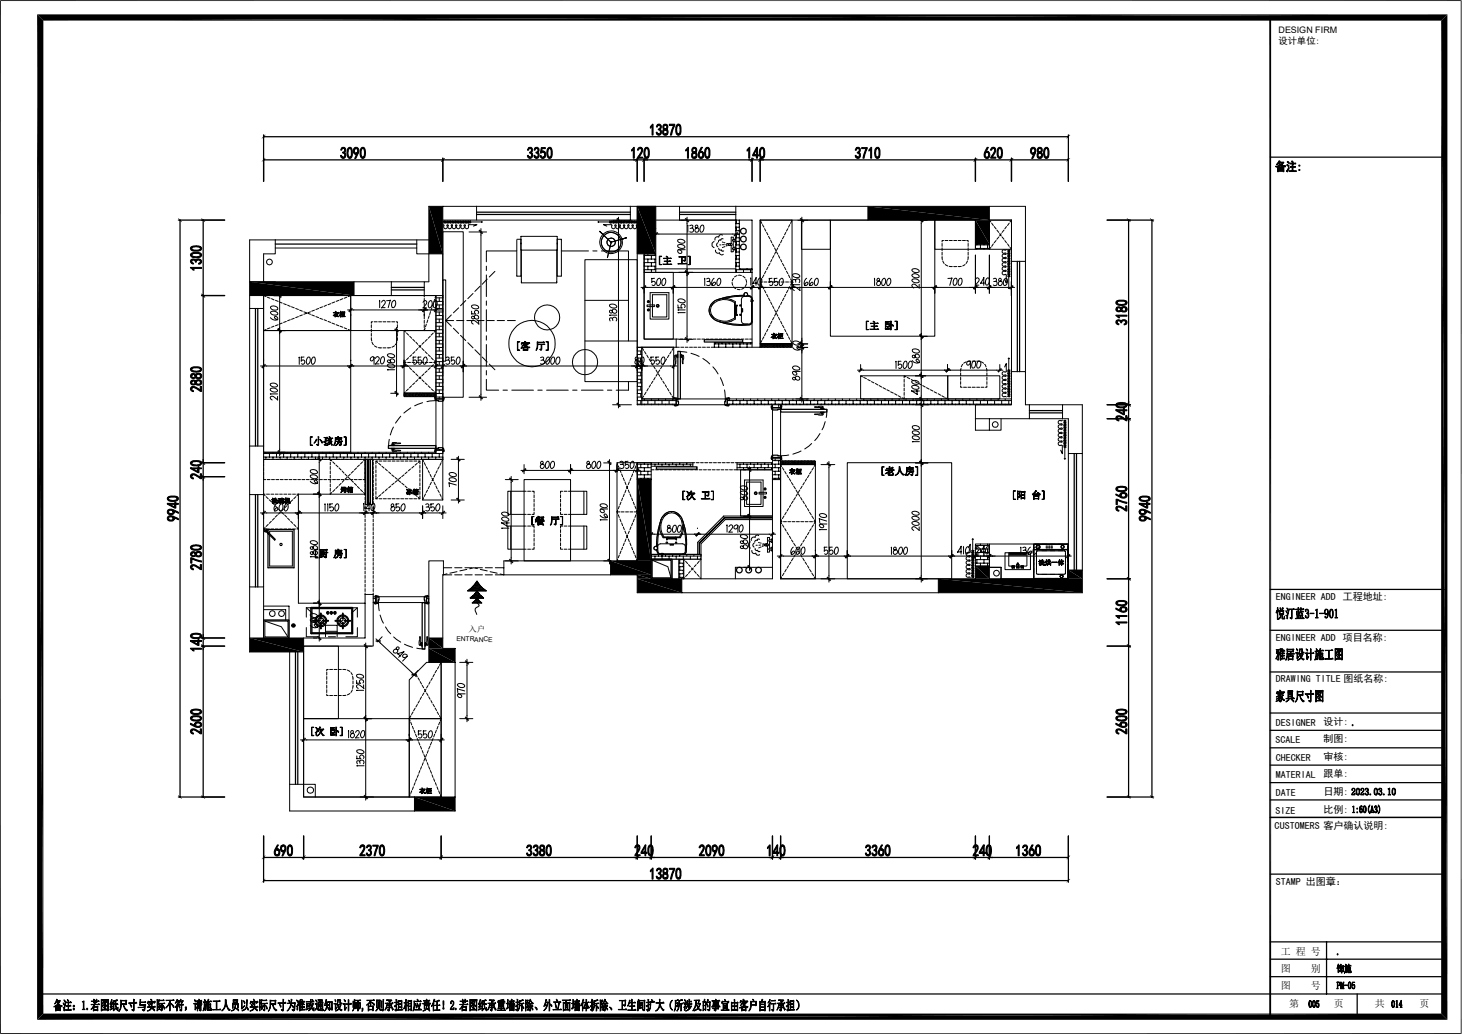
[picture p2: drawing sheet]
<svg xmlns="http://www.w3.org/2000/svg" width="297mm" height="210mm" viewBox="0 0 297 210" stroke-linecap="round" stroke-linejoin="round" font-family="sans-serif">
<defs><g id="words">
<g font-size="2">
<text x="259.2" y="121.9">ENGINEER ADD</text>
<text x="272.8" y="121.9">工程地址:</text>
<text x="259.2" y="130.3">ENGINEER ADD</text>
<text x="272.8" y="130.3">项目名称:</text>
<text x="259.2" y="138.6">DRAWING TITLE 图纸名称:</text>
<text x="259.2" y="147.4">DESIGNER</text>
<text x="268.9" y="147.2">设计:</text>
<text x="259.1" y="150.9">SCALE</text>
<text x="259.2" y="154.5">CHECKER</text>
<text x="268.9" y="150.7">制图:</text>
<text x="268.9" y="154.3">审核:</text>
<text x="259.2" y="158">MATERIAL</text>
<text x="259.2" y="161.6">DATE</text>
<text x="268.9" y="157.9">跟单:</text>
<text x="268.9" y="161.5">日期:</text>
<text x="259.1" y="165.3">SIZE</text>
<text x="268.9" y="165.1">比例:</text>
<text x="259" y="168.4">CUSTOMERS 客户确认说明:</text>
<text x="259.2" y="179.7">STAMP 出图章：</text>
<text x="260.2" y="194">工 程 号</text>
<text x="260.2" y="197.5">图</text>
<text x="266.3" y="197.5">别</text>
<text x="260.2" y="200.8">图</text>
<text x="266.3" y="200.8">号</text>
<text x="261.9" y="204.6">第</text>
<text x="271" y="204.6">页</text>
<text x="279.3" y="204.6">共</text>
<text x="288.4" y="204.6">页</text>
</g>
<text font-size="1.9" x="259.7" y="9">设计单位:</text>
<text font-size="1.8" x="259.7" y="6.8">DESIGN FIRM</text>
<text font-size="1.7" x="95.2" y="128.3" transform="rotate(1 95.2 128.3)">入户</text>
<text font-size="1.4" x="92.7" y="130.2" transform="rotate(1 92.7 130.2)">ENTRANCE</text>
</g></defs>
<g fill="none" stroke="#000" stroke-width=".2">
<path d="M0 .1h296.9M.1 0v210M296.8 0v210M50.7 57.2h35.5M55.9 48.7h31.2M55.9 48.7h-5.2v14h2.9M55.9 48.7v2.9h-2.3v5.6M55.9 50.4h28.8M56.8 59.4v1.3M71.9 57.2v2.8M79.5 57.2v2.8M84.7 48.7v2.9h5.3"/>
<path d="M90 56.9h.6v16.5h-.6zM90 47.1h4.1v33.6h-4.1zM90 44.7h6.8M90 41.9v39.1h-1.4v-21l-.2 .5M90 45.1l.3-.3-.1 .5 .4-.5-.1 .5 .4-.5-.1 .5 .5-.5-.1 .5 .4-.5-.1 .5 .4-.5v.5l.4-.5-.1 .5 .4-.5-.1 .5 .4-.5-.1 .5 .5-.5-.1 .5 .4-.5-.1 .5 .4-.5v.5l.3-.5-.1 .5 .5-.5-.1 .5 .4-.5-.1 .5 .4-.5-.1 .5 .5-.5-.1 .5 .2-.2h2.3M90 45.6l.2 .1a.45 .45 0 0 0 0 .6 .45 .45 0 0 0 .6 0v-.5l.1-.2 .2 .2a.38 .38 0 0 0 .1 .6 .38 .38 0 0 0 .5-.1v-.5l.2-.1a.45 .45 0 0 0 0 .6 .45 .45 0 0 0 .7 0l-.1-.5 .2-.2 .1 .2a.38 .38 0 0 0 .1 .6 .38 .38 0 0 0 .5-.1v-.5l.2-.2 .1 .2-.1 .3a.39 .39 0 0 0 .3 .3 .39 .39 0 0 0 .4-.1v-.6h.2v.1a.38 .38 0 0 0 .1 .6 .38 .38 0 0 0 .6-.1v-.6l1.7-.1-.7 .3M95.3 47.1h3.5M96.1 59.6l-1.1 1.1M96.8 41.9h-9.7v15.3h-.9v3.1M96.8 41.9h31.3v2.8h1.4M96.8 41.9v2.8h31.3M97.5 58.1l-1 1.1"/>
<path d="M97.7 46.4v1.4M97.7 47.7v32.4M97.8 45l.2 .1-.2 .1M98.8 54.1v.8M98.8 55.8v4.4M99 56.7l-1 1M100.5 55.1l-1.1 1.2M105 51h-6.2v2.2M105 48.6h.8M105.8 48v8.1h-.8v-7.4M105.8 50.7l.1 .1M105.8 48h7.4v8.1h.8v-7.5h-.8v.1"/>
<path d="M105.9 50.8v6.6h7.2v-6.6M106 50.8l-.1 .1M113.1 50.8v.1M113.2 50.7l-7.3 .1M114 51h5.5M118.8 52.7h10.7v24.8h-10.7zM120.4 51h.9M121.6 45l-.1 .1 .1 .1M122.2 51h5.5v18.3M122.6 47.7l-.8-.7 2.4 2.3M124.2 49.1l-.8 3.2M124.5 44.7h3.8"/>
<path d="M125.6 44.1v1.3M125.6 45.3v36.3M126.3 48.6l1-.3-3.3 .9M128.1 41.9h9.9v2.8h11.5v-2.8M129.4 45.6l-.1 .1a.45 .45 0 0 1-.1 .6 .45 .45 0 0 1-.6 0l.1-.5-.2-.2-.1 .2a.38 .38 0 0 1-.1 .6 .38 .38 0 0 1-.5-.1v-.5l-.2-.1a.45 .45 0 0 1-.1 .6 .45 .45 0 0 1-.6 0l.1-.5-.2-.2-.1 .2a.38 .38 0 0 1-.1 .6 .38 .38 0 0 1-.6-.1l.1-.5-.2-.2-.1 .2 .1 .3a.39 .39 0 0 1-.3 .3 .39 .39 0 0 1-.5-.1v-.6h-.2v.1a.38 .38 0 0 1-.1 .6 .38 .38 0 0 1-.5-.1v-.6l-1.7-.1 .7 .3M129.4 45.1l-.2-.3v.5l-.4-.5 .1 .5-.4-.5 .1 .5-.4-.5 .1 .5-.5-.5 .1 .5-.4-.5 .1 .5-.4-.5 .1 .5-.4-.5 .1 .5-.5-.5 .1 .5-.4-.5 .1 .5-.4-.5 .1 .5-.4-.5v.5l-.4-.5 .1 .5-.4-.5 .1 .5-.5-.5 .1 .5-.4-.5 .1 .5-.4-.5 .1 .5-.2-.2h-2.3M129.5 41.9h3.7v9.7h-3.7zM129.5 41.9v28.6h7.9M130.2 58.4h1.3M130.9 51.9h2.3M130.9 52.6h2.3M130.9 53.3h2.3"/>
<path d="M130.9 54.1h2.3M130.9 54.8h2.3M130.9 55.3h5.9v13.6h-5.9zM130.9 51.6h2.3v3.7h-2.3zM130.9 51.6v17.3h6.5M130.9 58.6v1M130.9 51.9v.7M130.9 53.3v.8M130.9 54.8v.5M131.4 58.4h4.8M131.6 51.6v.3M131.6 52.6v.7"/>
<path d="M131.6 54.1v.7M132.1 59.4h3.8v5.4h-3.8zM132.3 51.9v.7M132.3 53.3v.8M132.3 54.8v.5M132.4 57.3l.1-.1a.39 .39 0 0 1 .5 0 .39 .39 0 0 1 .1 .4l-.2 .4-.4-.1M132.4 56.5v.9M132.5 59.9h3v4.5h-3zM132.6 47.5h1.3M133 56.5l-.6 .1M133.1 51.6v.3M133.1 52.6v.7"/>
<path d="M133.1 54.1v.7M133.2 55.3h19.6M133.2 54.6h16.3M133.2 44.7h19.6v25.8M133.2 46.4h.1M133.7 56.6l.2-.1a.84 .84 0 0 1-.3 1.5l-.2-.6zM133.8 47.5h15.1M134.8 56.6l.1-.1a.86 .86 0 0 1-.2 1.5l-.2-.6zM136.1 58.4h1.3M136.8 58.6v1M137.4 58.4h14.8M137.7 49.8a1.01 1.01 0 0 1 1.4 .4 .92 .92 0 0 1-1.4-.3z"/>
<path d="M137.7 48.7a1.01 1.01 0 0 1 1.4 .4 .92 .92 0 0 1-1.4-.2zM137.8 50.7h1.4M137.8 50.7a.42 .42 0 0 0 .1 .7 .42 .42 0 0 0 .6-.3l-.6-.4M138 41.9h70.3v33.6M138.4 44.7h.6M139.6 54.7v1.3M139.6 44.1v1.3M139.6 45.3v9.5M139.6 55.9v12.4M139.7 45.8v-.1v1.5M140.1 45.8h.6l.1 .3-.2 .2a.46 .46 0 0 1 .2 .7 .46 .46 0 0 1-.7 .1M140.6 46.3l-.4 .1"/>
<path d="M141.4 45.8l-.2 .2 .1 .3a.45 .45 0 0 1 .6 .1 .45 .45 0 0 1-.1 .6 .45 .45 0 0 1-.6 0v-.4l.4-.3a.29 .29 0 0 0 .1-.4 .29 .29 0 0 0-.3-.1zM142.5 45.8l.2-.1a.88 .88 0 0 1-.2 1.5l-.3-.3v-.3zM143.1 56.6l.1-.1v1.5M143.6 56.6l.3-.1a.34 .34 0 0 1 .3 .3 .34 .34 0 0 1-.2 .4 .45 .45 0 0 1 .3 .6 .45 .45 0 0 1-.7 .1M144 57.2h-.4M145.1 56.5a.94 .94 0 0 0-.3 1.5 .42 .42 0 0 0 .5-.2 .42 .42 0 0 0-.1-.5l-.3 .1-.2 .6M145.1 49.1a.66 .66 0 0 0-.5 .6 .66 .66 0 0 0 .5 .6M145.4 50.8a.52 .52 0 0 0 .2 .6 .52 .52 0 0 0 .6 0l.1 .2 .3 .2 .3-.2M145.8 49.3l-.2 .3 .2 .5M146 56.6l.1-.1a.86 .86 0 0 1-.2 1.5l-.3-.6zM146 50.4l.2 .4h.3l.3 .3 .2-.1M146.2 49.7h.3"/>
<path d="M146.7 49.1l.2 .1M146.8 47.8h-.6a.42 .42 0 0 1-.6 .3 .53 .53 0 0 0-.4 .7M146.8 49.7h.4M146.9 48.5h-.3l-.2 .3-.2-.1-.2 .4M146.9 50.2l-.1 .1M147.1 49.3h.2M147.3 50.1l-.2 .1M147.4 49.7h.3M147.6 49.4l.4 .1M147.7 49.9l-.2 .1M147.9 49.7h.1M148 49.8h-.1"/>
<path d="M148 49.4h.3v.5h-.3zM148.3 49.8h.1M148.4 49.4v.5h.1M148.5 49.4l.3 .3-.3 .2M148.5 49.4l-.2 .1M148.5 49.9v1.2h.5v-.4M148.7 57.4l.2 .6M148.8 47.5h1.3M149 48.6l-.2 .2 .2 .2M149 50.3l-.2 .2 .2 .2M149 49v1.3M149 50.7h.3"/>
<path d="M149 50.3h.3M149 48.6h.3M149 49h.3M149 48.6v-.4h-.5v1.2M149 56.5l-.2 .6M149 58.3l.5 .3M149.5 50.2h-.2v.7h.2M149.5 48.5h-.2v.6h.2M149.5 45.4h.7M149.5 46.1h.7M149.5 46.9h.7M149.5 47.6h.7"/>
<path d="M149.5 48.3h.7M149.5 49h.7M149.5 49.7h.7M149.5 50.5h.7M149.5 51.2h.7M149.5 51.9h.7M149.5 52.6h.7M149.5 53.3h.7M149.5 54.1h.7M149.5 54.8h3.3M149.5 44.7v10.6M149.6 44.7v.7"/>
<path d="M149.6 46.1v.8M149.6 47.6v.7M149.6 49v.7M149.6 50.5v.7M149.6 51.9v.7M149.6 53.3v.8M149.6 54.8v.5M149.7 56l-.5 .3M149.8 58.8h.6M150 55.9l.6 .1M150.2 44.7v9.9h2.6M150.3 54.6v.2"/>
<path d="M150.9 56.1l.5 .4M151 54.8v.5M151.2 58.4l-.5 .4M151.2 60l-1.8 .1-1.9 .3-1.7 .5M151.2 60a.34 .34 0 0 0 .6 0M151.2 60l-.1-.2a.36 .36 0 0 1 .5-.3 .36 .36 0 0 1 .2 .5l.7 .2 .3 .5M151.5 56.8l.2 .6M151.6 57.6l-.2 .6M151.8 54.6v.2M152.5 56.6v-.2v1.5M152.5 54.8v.5M152.8 58.4h.6h-1.3h2.3"/>
<path d="M153.6 56.4v1.6M153.6 56.4l-.7 1.2M153.7 57.5h-.8M153.8 58.4h1.3M154.3 56.5l.1-.1a.77 .77 0 0 1 .4 .9 .77 .77 0 0 1-.7 .6l-.1-.9zM154.4 44.7l.4 .7M154.4 44.7h6.5v25.1h-6.5v.7h6.5v-.7h-6.5zM154.4 57.3l.4 .6M154.4 44.7v25.8h-9.9M154.8 56.6l-.4 .7h.5M154.9 45.6l.3 .5M154.9 58.2l.3 .5"/>
<path d="M155 58.4h5.3M155.2 57.3h.6M155.2 55.8l-.3 .6M155.3 46.4l.3 .5M155.3 59l.3 .5M155.6 55.1l-.3 .5M155.7 47.2l.3 .5M155.7 59.8l.3 .5M156 54.3l-.3 .5M156.1 57.3h.6M156.1 48l.3 .5M156.3 57.3l.1-.1a.39 .39 0 0 1 .4 0 .39 .39 0 0 1 .2 .4l-.2 .4-.5-.1"/>
<path d="M156.3 56.5v.9M156.4 53.5l-.3 .5M156.5 48.8l.3 .5M156.8 52.7l-.3 .5M156.8 56.5l-.5 .1M156.9 57.3h.6M156.9 49.6l.3 .5M157.2 51.9l-.3 .6M157.3 57.3l.1-.1a.39 .39 0 0 1 .5 0 .39 .39 0 0 1 .1 .4l-.2 .4-.4-.1M157.3 56.5v.9M157.4 50.3l.2 .6M157.6 51.1l-.2 .5"/>
<path d="M157.7 51.1l.3 .5M157.8 57.3h.6M157.9 56.5l-.6 .1M158 50.3l-.3 .6M158.2 51.9l.2 .6M158.4 49.6l-.2 .5M158.5 56.8l.3-.3a.84 .84 0 0 1-.3 1.5l-.2-.5zM158.6 52.7l.2 .5M158.7 57.3h.6M158.8 48.8l-.2 .5M159 53.5l.3 .5M159.3 48l-.3 .5"/>
<path d="M159.4 54.3l.2 .5M159.6 57.3h.6M159.6 59.8l-.2 .5M159.6 47.2l-.2 .5M159.8 55.1l.3 .5M160.1 59l-.3 .5M160.1 46.4l-.3 .5M160.2 55.8l.2 .6M160.3 58.4h1.2M160.4 58.2l-.2 .5M160.4 45.6l-.2 .5M160.5 57.3h.4"/>
<path d="M160.6 56.6l.3 .7M160.9 57.2v.8M160.9 44.7l-.3 .7M160.9 57.3l-.3 .6M161.1 55.7a.98 .98 0 0 1 1.4 .4 .92 .92 0 0 1-1.5-.3zM161.1 57.4l-.1-.4a.34 .34 0 0 1 .3-.2 .34 .34 0 0 1 .3 .1 .45 .45 0 0 1 .7-.2 .45 .45 0 0 1 0 .7M161.4 59l-.4-.4 .1-.2 .2-.1h.4l.9 .7M161.5 58.4h6.6M161.6 56.9l.1 .4M162.1 44.7h2M162.5 57.8h-1.5l.1 .1M162.5 58.3v.7"/>
<path d="M162.8 44.7h5.9v5.9h-5.9zM162.9 44.1v1.3M162.9 45.3v24M163.9 56.5a.94 .94 0 0 0-.3 1.5 .36 .36 0 0 0 .5-.2 .36 .36 0 0 0-.2-.5l-.5 .7M164.9 56.5a.88 .88 0 0 0-.2 1.5 .36 .36 0 0 0 .4-.2 .36 .36 0 0 0-.2-.5l-.4 .7M165.8 56.6l.1-.1a.86 .86 0 0 1-.2 1.5l-.3-.6zM168.1 58.4h1.2M168.7 44.7h21.2v23.6h-21.2zM168.7 57.2v1.1M169.3 58.4h20M176.3 41.9v2.8M177.6 56.6l.1-.1v1.5"/>
<path d="M178.3 56.6l-.2 .3 .2 .3a.42 .42 0 0 1 .6 .2 .42 .42 0 0 1-.3 .5 .42 .42 0 0 1-.5-.2l.1-.4 .4-.2a.28 .28 0 0 0 .1-.4 .28 .28 0 0 0-.4-.1zM179.5 56.6l.1-.1a.86 .86 0 0 1-.2 1.5l-.3-.6zM180.5 56.6l.1-.1a.82 .82 0 0 1 .4 .8 .82 .82 0 0 1-.5 .7h-.2l-.2-.5 .1-.4zM185.3 56.8a.98 .98 0 0 1 1.4 .4 .92 .92 0 0 1-1.4-.3zM185.3 55.8a.98 .98 0 0 1 1.4 .4 .92 .92 0 0 1-1.4-.3zM185.3 54.7a.98 .98 0 0 1 1.4 .4 .92 .92 0 0 1-1.4-.3zM185.6 58.5l-.3-.4 .2-.4 .4 .1 .9 .7M186.7 57.7v.8M187.1 44.7h1.2M187.2 44.1v1.3M187.2 45.3v22.4M189.3 58.4h1.2"/>
<path d="M189.9 44.7h8.3v5.9h-8.3zM189.9 58.6v1M191.4 52.1v.6M191.4 49.4v.6M191.4 50.3v.6M191.4 51.2v.6M191.5 53l.3 .5M191.7 48.9h-.3v.2M192 48.9h.6M192 53.7l.5 .3M192.8 54.1h.7M192.9 48.9h.6"/>
<path d="M193.4 56.4l-.4 1.6M193.4 56.5l-.8 .1M193.8 48.9h.6M193.8 54.1h.6M194 56.6l.2-.1a.88 .88 0 0 1-.3 1.5l-.2-.3-.1-.3zM194.6 48.9h.6M195 56.6l.2-.1a.88 .88 0 0 1-.3 1.5l-.2-.3-.1-.3zM195.3 54.1h-.7M195.5 48.9h.6M196 53.7l-.4 .3M196.4 48.9h.3v.2M196.6 53l-.3 .5"/>
<path d="M196.7 49.4v.6M196.7 50.3v.6M196.7 51.2v.6M196.7 52.1l-.1 .6M197.6 58.4h-7.1M198.1 56.8l.4-.4 .4 .3-.1 .4-.7 .9M198.1 57.9h.8M198.2 49.6h2.8v1h-2.8zM198.2 58.4h.6h-1.3h3.5M198.2 49.7h2.8M198.2 50.5h2.8M198.2 51.8v7.8"/>
<path d="M198.5 49.6v.1M198.5 50.5v.1M199.2 49.7v.8M199.9 56.4v1.6M199.9 56.4l-.7 1.2M199.9 49.6v.1M199.9 50.5v.1M200 57.5h-.8M200.3 58.4h1.3M200.5 56.5l.2-.1a.86 .86 0 0 1-.3 1.5l-.2-.2v-.4zM200.6 49.7v.8M201 44.7h4.5v5.9h-4.5z"/>
<path d="M201 41.9v7.7h-2.8v-4.9h-43.8M201 51.8v7.8M201.3 50.2l-.3 .4M201.5 45.3l.3 .5M201.6 58.4h3.3M201.8 56.6l.4-.1a.34 .34 0 0 1 .3 .3 .34 .34 0 0 1-.2 .4 .45 .45 0 0 1 .2 .6 .45 .45 0 0 1-.7 .1M201.8 49.5l-.3 .5M202 46l.4 .5M202.3 57.2h-.4M202.4 48.9l-.4 .4M202.5 46.7l.4 .5M202.9 48.1l-.4 .5"/>
<path d="M203 56.6l-.1 .3 .1 .3a.42 .42 0 0 1 .6 .2 .42 .42 0 0 1-.2 .5 .42 .42 0 0 1-.6-.2l.1-.4 .4-.2a.28 .28 0 0 0 .1-.4 .28 .28 0 0 0-.4-.1zM203.1 47.5l.3 .4M203.4 47.5l-.3 .4M203.6 48.1l.4 .5M204 46.7l-.4 .5M204.1 48.9l.4 .4M204.2 56.6l.1-.1a.82 .82 0 0 1 .4 .8 .82 .82 0 0 1-.5 .7h-.2l-.2-.5 .1-.4zM204.4 50.7l-.1 .1-.3-.1a.38 .38 0 0 0-.4 .4 .38 .38 0 0 0 .4 .4l.4-.1v.2h-.2a.39 .39 0 0 0-.5 .1 .39 .39 0 0 0-.1 .5l.4 .2 .3-.2 .1 .2-.1 .1h-.3a.38 .38 0 0 0-.4 .3 .38 .38 0 0 0 .4 .4h.4v.2h-.2a.39 .39 0 0 0-.5 0 .39 .39 0 0 0-.1 .5l.4 .2 .3-.1 .1 .1-.1 .2-.5-.1-.2 .4a.56 .56 0 0 0 .8 .3v.2h-.2a.39 .39 0 0 0-.5 .1 .39 .39 0 0 0-.1 .4l.4 .2 .3-.1 .1 .2v1.6l-.3-.7M204.5 46l-.4 .5M204.7 49.5l.3 .5M204.8 58.4l.1 .2 .2-.2M204.8 58.4h1.3"/>
<path d="M205 50.7l.2 .2-.5-.1 .5 .4-.5-.1 .5 .4-.5-.1 .5 .4-.5-.1 .5 .5-.5-.1 .5 .4-.5-.1 .5 .4-.5-.1 .5 .4h-.5l.5 .4-.5-.1 .5 .4-.5-.1 .5 .4h-.5l.5 .4-.5-.1 .5 .4-.5-.1 .5 .4-.5-.1 .5 .5-.5-.1 .5 .4-.5-.1 .5 .4-.5-.1 .2 .3v2.3M205 45.3l-.3 .5M205.2 50.2l.3 .4M205.4 57.2v2.8M205.5 44.7l-.3 .4M205.5 44.7v8.4M205.5 44.7h-4.5l.3 .4M208.3 53.1h-2.8v22.4M50.7 60h39.3M50.7 62.7v27.9M52.9 74.3h1.3M53.6 67.1h17.6v24.8h-17.6z"/>
<path d="M53.6 62.7v27.9h-2.9M53.6 73.2v.1M54.1 66.9l-.5 .2M54.1 60.2l-.5-.2v2.7M54.1 74.3h16.6M54.3 60.4l.6 .2M54.9 66.6l-.6 .2M54.9 64.5a.94 .94 0 0 0 1.5 .3 .36 .36 0 0 0-.2-.5 .36 .36 0 0 0-.4 .2l.6 .4M54.9 79a1.01 1.01 0 0 1 1.5 .4 .92 .92 0 0 1-1.5-.3zM54.9 77.9a1.01 1.01 0 0 1 1.5 .5 .92 .92 0 0 1-1.5-.3zM55 63.3a.98 .98 0 0 1 1.4 .5 .92 .92 0 0 1-1.5-.3zM55 62.3a.95 .95 0 0 1 1.4 .4 .91 .91 0 0 1-1.5-.3z"/>
<path d="M55.2 60.7l.5 .2M55.6 60.1h1.3M55.7 66.3l-.5 .2M56 61l.5 .2M56.5 66l-.5 .2M56.8 61.3l.5 .3M56.8 66.5v24.8M56.8 60.7v5.8M57.1 67.1h.9M57.3 65.6l-.5 .2M57.6 61.7l.6 .2M58.2 65.3l-.6 .2"/>
<path d="M58.4 62l.6 .2M59 64.9l-.6 .3M59.2 62.3l.6 .2M59.8 64.6l-.6 .3M60.1 62.7l.5 .2M60.6 64.3l-.5 .2M60.7 72.6l.1-.1v1.5M60.9 63l.5 .2M61.2 73.3a.4 .4 0 0 1 .4-.2 .4 .4 0 0 1 .3 .4l-.2 .4-.2 .1-.2-.1M61.2 72.5v.9M61.4 64l-.5 .2M61.7 63.3l.6 .2"/>
<path d="M61.8 72.5l-.6 .1M62.3 63.6l-.6 .2M62.5 63.6l.6 .2M62.6 72.6l.2-.1a.92 .92 0 0 1-.3 1.5l-.2-.3-.1-.3zM63.1 63.3l-.6 .2M63.3 64l.6 .2M63.6 72.6l.2-.1a.92 .92 0 0 1-.3 1.5l-.2-.3-.1-.3zM63.9 63l-.6 .2M64.2 64.3l.5 .2M64.7 62.7l-.5 .2M65 64.6l.5 .3M65.5 62.3l-.5 .2"/>
<path d="M65.8 64.9l.5 .3M66.3 62l-.5 .2M66.6 65.3l.6 .2M67.2 61.7l-.6 .2M67.4 65.6l.6 .2M68 61.3l-.6 .3M68.3 66l.5 .2M68.8 61l-.5 .2M69.1 66.3l.5 .2M69.6 60.7l-.5 .2M69.9 66.6l.5 .2M70.4 60.4l-.5 .2"/>
<path d="M70.6 74.3h1.3M70.6 62.9h1.3M70.7 66.9l.5 .2M71.2 60h17.4v7.1h-17.4zM71.2 60h-17.6v7.1h17.6v-7.1l-.5 .2M71.2 63.8v.3M71.2 73.2v.1M71.8 74.3h9.7M71.8 62.9h13.8M75.4 68.6l.1 .7M75.4 66v.5M75.4 66.8v.6"/>
<path d="M75.4 67.7v.6M75.6 69.5l.3 .5M75.7 65.4h-.3v.3M76 72.6v1.4M76 72.6a.42 .42 0 0 0-.7 .1 .42 .42 0 0 0 .3 .6l.3-.2 .1-.4M76 65.4h.6M76.1 70.2l.5 .3M76.2 72.8l.4-.4 .4 .4v.3l-.8 .9M76.2 73.9h.8M76.9 70.6l.6 .1M76.9 65.4h.6M77.1 61.1v-.1v1.5"/>
<path d="M77.5 61.4l.4-.4 .2 .1 .2 .2-.1 .4-.7 .9M77.5 62.5h.7M77.6 72.5l.2-.1a.86 .86 0 0 1-.2 1.5l-.3-.6zM77.8 70.7h.6M77.8 65.4h.6M78.7 65.4h.6M78.8 74a.98 .98 0 0 1 1.4 .5 .92 .92 0 0 1-1.5-.3zM78.8 73.2a.31 .31 0 0 0 .1 .4 .31 .31 0 0 0 .4-.2 .41 .41 0 0 1 .3-.5 .41 .41 0 0 1 .5 .3 .41 .41 0 0 1-.2 .5l-.4-.1-.3-.4zM78.8 72a.98 .98 0 0 1 1.4 .4 .92 .92 0 0 1-1.5-.3zM79.3 61l-.4 1.5M79.3 70.6l-.6 .1M79.3 61l-.8 .1"/>
<path d="M79.4 67.1h1.5M79.4 79.9h1.5M79.6 65.4h.6M79.7 61.3l.4-.3a.86 .86 0 0 1-.3 1.5l-.1-.1-.2-.4zM80.1 70.2l-.5 .3M80.2 75.1h-1.5h.1M80.5 65.4h.2v.3M80.6 66.5v12.8M80.6 79.2v1.3M80.6 69.5l-.3 .5M80.7 66v.5M80.7 66.8v.6"/>
<path d="M80.7 67.7v.6M80.7 68.6v.6M81.4 74.3h1.3M82.1 67.1l.3 .3M82.1 67.1h6.5v12.7h-6.5zM82.1 79.8h6.5v.8h-6.5zM82.1 73.2v.9M82.1 73.6h.4M82.1 73.6l.2 .3M82.3 79.9h-.1M82.3 79.6l-.2 .2M82.4 73.3l-.3 .3"/>
<path d="M82.5 79.9h.1M82.5 74.1l.5 .4M82.6 67.6l.4 .5M82.7 74.3h5.3M82.8 73.6h.6M82.8 79.9h.1M83 79l-.5 .4M83 72.6l-.4 .5M83.1 79.9h.1M83.2 74.7l.4 .4M83.2 68.3l.5 .4M83.4 79.9h.1"/>
<path d="M83.6 78.4l-.4 .4M83.7 72.1l-.5 .3M83.7 73.6h.6M83.7 79.9h.1M83.8 75.3l.4 .4M83.9 68.9l.4 .4M83.9 73.3a.4 .4 0 0 1 .5-.2 .4 .4 0 0 1 .3 .4l-.4 .5-.3-.1M83.9 72.5v.9M84 79.9h.1M84.2 77.8l-.4 .3M84.3 71.4l-.4 .4M84.3 79.9h.1"/>
<path d="M84.5 75.9l.4 .4M84.5 69.5l.4 .4M84.5 72.5l-.6 .1M84.6 79.9h.1M84.6 73.6h.6M84.9 70.8l-.4 .4M84.9 79.9h.1M84.9 77.1l-.4 .5M84.9 73.3a.4 .4 0 0 1 .5-.2 .4 .4 0 0 1 .3 .4l-.4 .5-.3-.1M85 72.5v.9M85.1 70.1l.4 .5M85.1 76.5l.4 .4"/>
<path d="M85.2 79.9h.1M85.5 79.9h.1M85.5 73.6h.6M85.5 70.1l-.4 .5M85.5 72.5l-.6 .1M85.5 76.5l-.4 .4M85.6 62.9h1.3h-.7M85.6 62.9h3M85.7 70.8l.4 .4M85.7 77.1l.4 .5M85.8 79.9h.1M85.9 61.4l.4-.4 .4 .3-.1 .4-.7 .9"/>
<path d="M85.9 62.5h.8M86 79.9h.1M86.1 69.5l-.4 .4M86.1 75.9l-.4 .4M86.2 60.6v.6M86.2 61.5v.6M86.2 62.4v.6M86.2 63.3v1.5M86.2 65.1v.6M86.2 66v.5M86.3 72.6l.1-.1a.82 .82 0 0 1 .4 .8 .82 .82 0 0 1-.6 .7l-.2-.3-.1-.3zM86.3 79.9h.1"/>
<path d="M86.4 71.4l.4 .4M86.4 73.6h.6M86.4 66.7l-.2 .4v-.3M86.4 77.8l.4 .3M86.6 79.9h.1M86.6 65.8l-.2 .6M86.8 68.9l-.4 .4M86.8 75.3l-.4 .4M86.9 79.9h.1M86.9 65l-.2 .5M87 72.1l.4 .3M87 78.4l.4 .4"/>
<path d="M87.2 79.9h.1M87.2 64.1l-.2 .6M87.2 73.6h.6M87.3 61.1l.2-.1a.86 .86 0 0 1-.3 1.5l-.2-.2v-.4zM87.4 68.3l-.4 .4M87.4 74.7l-.4 .4M87.5 63.3l-.2 .6M87.5 79.9h.1M87.6 72.6l.4 .5M87.6 79l.5 .4M87.8 62.5l-.3 .5M87.8 79.9h.1"/>
<path d="M87.9 74.3h1.3M87.9 62.9h1.3M88 67.6l-.4 .5M88 61.6l-.2 .6M88.1 74.1l-.5 .4M88.1 79.9h.1M88.2 73.3l.4 .3h-.5M88.3 79.6l.3 .2M88.3 60.8l-.2 .5M88.3 61.1l.2-.1a.86 .86 0 0 1-.2 1.5l-.2-.2-.1-.4zM88.4 79.9h.1M88.6 67.1l-.4 .3"/>
<path d="M88.6 79.9h1.4M88.6 79.2h1.4M88.6 69.9h1.4M88.6 70.6h1.4M88.6 60.5h1.4M88.6 61.2h1.4M88.6 61.9h1.4M88.6 62.7h1.4M88.6 63.4h1.4M88.6 64.1h1.4M88.6 64.8h1.4M88.6 65.5h1.4"/>
<path d="M88.6 66.3h1.4M88.6 67h1.4M88.6 67.7h1.4M88.6 68.4h1.4M88.6 69.1h1.4M88.6 71.3h1.4M88.6 72h1.4M88.6 72.7h1.4M88.6 73.4h1.4M88.6 74.2h1.4M88.6 74.9h1.4M88.6 75.6h1.4"/>
<path d="M88.6 76.3h1.4M88.6 77h1.4M88.6 77.8h1.4M88.6 78.5h1.4M88.6 73.6l-.3 .3M89.2 62.9h.5M89.2 60.5v.7M89.2 61.9v.8M89.2 63.4v.7M89.2 64.8v.7M89.2 66.3v.7M89.2 67.7v.7"/>
<path d="M89.2 69.1v.7M89.2 70.6v.7M89.2 72v.7M89.2 73.4v.8M89.2 74.9v.7M89.2 76.3v.7M89.2 77.8v.7M89.2 79.2v.7M89.3 74.3h1.3M90.6 74.3h2.9M90.6 65.1l1.1 1.2M90.6 65.1h1.6"/>
<path d="M90.6 72.6h.5l.1 .3-.1 .2a.46 .46 0 0 1 .2 .7 .46 .46 0 0 1-.7 .1M91.1 73.1l-.4 .1M91.7 64l-1.1 1.1M91.7 72.5v.8a.4 .4 0 0 1 .4-.2 .4 .4 0 0 1 .3 .4l-.4 .5-.3-.1M92.1 66.7l1.1 1M92.2 72.5l-.5 .1M92.8 65.1h1.4M93 72.6l.2-.1a.92 .92 0 0 1-.3 1.5l-.2-.3v-.3zM93.2 62.5l-1.1 1M93.5 74.3h35.4M93.6 68.1l1 1.1M94.1 73.4v2.1"/>
<path d="M94.6 61l-1 1.1M94.8 65.1h1.5M95 69.6l1.1 1.1M95.8 63.8h.8M95.8 63.2v.6M95.8 64.3a.31 .31 0 0 0 .2 .4 .31 .31 0 0 0 .4-.1 .41 .41 0 0 1 .2-.6 .41 .41 0 0 1 .6 .3 .41 .41 0 0 1-.3 .5l-.4-.1-.3-.4zM95.8 62.1a.98 .98 0 0 1 1.4 .4 .88 .88 0 0 1-1.4-.3zM96.1 65.8l-.3-.4v-.2l.3-.1 .4 .1 .8 .6M96.5 71l1 1.1M96.9 65.1h1.4M97.1 63.7l.1-.5-.5-.2-.3 .3 .2 .5M97.2 65.1v.7"/>
<path d="M98 72.5l1 1M98.8 77v2.2h2.5M98.8 61.1v.9M98.8 62.9v4.4M98.8 68.2v.9M98.8 70v4.4M98.8 75.3v.9M98.9 65.1h1.5M99.4 74l1.1 1.1M101 65.1h1.5M102.2 79.2h.9M103.1 65.1h1.6"/>
<path d="M104 79.2h4.4M109.3 79.2h.9M109.8 72.6h.6v.3l-.1 .2a.47 .47 0 0 1 .3 .7 .47 .47 0 0 1-.8 .1M110.3 73.1l-.4 .1M111 79.2h4.4M111.2 72.6l.2-.1a.92 .92 0 0 1-.3 1.5l-.2-.3v-.3zM112.2 72.6l.2-.1a.92 .92 0 0 1-.3 1.5l-.2-.3v-.3zM113.2 72.6l.3-.1a.91 .91 0 0 1-.3 1.5l-.3-.3v-.3zM116.3 79.2h.9M118.1 79.2h4.4M118.8 61h8.9M118.8 69.3h10.7"/>
<path d="M123.4 79.2h.9M123.9 63.1a.32 .32 0 0 0 .1 .4 .32 .32 0 0 0 .4-.1 .44 .44 0 0 1 .3-.6 .44 .44 0 0 1 .5 .3 .44 .44 0 0 1-.4 .5l-.4-.2-.2-.4zM123.9 61.9a1.01 1.01 0 0 1 1.4 .4 .92 .92 0 0 1-1.5-.3zM124 65.2l-.1-.6h.3l.2 .1a.46 .46 0 0 1 .7-.2 .46 .46 0 0 1 .1 .7M124.4 64.7l.1 .4M125.3 64h-1.5l.2 .1M127.7 77.5v1.7h-2.5M129.2 72.6l-.2 .2 .1 .3a.47 .47 0 0 1 .6 .1 .47 .47 0 0 1 0 .6 .47 .47 0 0 1-.7 0v-.4l.6-.6-.1-.2zM129.5 74.3h.6h-1.3h1.6M129.5 79.9h.9M129.5 79.2h.9M129.5 71.3h.9"/>
<path d="M129.5 72h.9M129.5 72.7h.9M129.5 73.4h.9M129.5 74.2h.9M129.5 74.9h.9M129.5 75.6h.9M129.5 76.3h.9M129.5 77h.9M129.5 77.8h.9M129.5 78.5h.9M129.5 70.6v.7M129.5 72v.7"/>
<path d="M129.5 73.4v.8M129.5 74.9v.7M129.5 76.3v.7M129.5 77.8v.7M129.5 79.2v.7M129.8 74.3h1.2M130.2 70.5v.1M130.2 71.3v.7M130.2 72.7v.7M130.2 74.2v.7M130.2 75.6v.7M130.2 77v.8"/>
<path d="M130.2 78.5v.7M130.2 79.9v.7M130.4 70.5l.4 .7M130.4 70.5h6.5v10.5h-6.5zM130.4 70.5v11.7M130.4 72.6l.2-.1a.92 .92 0 0 1-.3 1.5l-.2-.3-.1-.3zM130.4 70.6l-.9-.1v11.7h7.9v-1.2h-7l.4-.6M130.9 71.4l.3 .5M131 74.3h5.3M131.2 79.7l-.3 .5M131.4 72.1l.3 .5M131.4 61.9h1.5v.4h-1.5z"/>
<path d="M131.7 78.9l-.3 .5M131.9 72.9l.3 .5M132.2 78.1l-.3 .6M132.2 73.3a.4 .4 0 0 1 .5-.2 .4 .4 0 0 1 .3 .4l-.2 .4-.3 .1-.2-.1M132.2 72.5v.9M132.3 73.7l.3 .5M132.6 77.4l-.3 .5M132.8 74.4l.3 .5M132.8 72.5l-.6 .1M133.1 76.7l-.3 .5M133.2 73.3a.4 .4 0 0 1 .5-.2 .4 .4 0 0 1 .3 .4l-.2 .4-.3 .1-.2-.1M133.3 75.1l.3 .5"/>
<path d="M133.3 72.5v.9M133.6 75.9l-.3 .5M133.7 75.9l.3 .5M133.8 72.5l-.6 .1M134 75.1l-.3 .5M134.2 76.7l.3 .5M134.5 74.4l-.3 .5M134.6 72.6l.2-.1a.92 .92 0 0 1-.3 1.5l-.2-.3v-.3zM134.7 77.4l.3 .5M135 73.7l-.3 .5M135.1 78.1l.3 .6M135.4 72.9l-.3 .5"/>
<path d="M135.6 78.9l.3 .5M135.9 72.1l-.3 .5M136.1 79.7l.3 .5M136.2 74.3h1.3M136.4 71.4l-.3 .5M136.9 70.5l-.4 .7M136.9 73.2v1.7M137.1 72.2l.2-.1-.1 1.8-.2-1.4zM137.3 72.2h.2M137.4 70.5h.6M137.4 68.9v1.6M137.4 68.9h.4"/>
<path d="M137.5 72h.2v.6h-.2zM137.5 72.4l-.2 .1M137.5 72.1v.4M137.7 71.4l1.8 .1M137.7 62.5h.9M137.7 61.9l.1 .7M137.8 60.8a.98 .98 0 0 1 1.4 .5 .92 .92 0 0 1-1.5-.3zM137.9 68.9h2.9M138.1 68.9h.6M138.2 72h.2v.6h-.2zM138.3 70.5h.6M138.4 72.1v.4"/>
<path d="M138.4 72.2h.2M138.4 72.4l.2 .1M138.6 72.1l.2 .1a1.24 1.24 0 0 1-.1 1.2v.5zM138.7 73.8v.1M139 68.9h.6M139.1 62.5v-.5a.46 .46 0 0 0-.6-.2l-.2 .4 .2 .4M139.2 70.5h.6M139.2 63.5h-1.5h.1M139.2 62.9h-1.5l.1 .1M139.6 68.2v1.4M139.9 68.9h.6M140.1 70.5h.6"/>
<path d="M140.4 71.8l1.6 .6M140.8 68.9h.6M140.9 70.5h.6M141.7 68.9h.6M141.8 70.5h.6M142.6 68.9h.6M142.7 70.5h.6M142.8 72.8l1.4 1.1M143.5 68.9h.6M143.6 70.5h.6M144.3 63l.2 .8zM144.4 68.9h.5"/>
<path d="M144.5 62.2l-.2 .8zM144.5 62.2a3.3 3.3 0 0 1 4.7-.7v3.1a3.4 3.4 0 0 1-4.7-.8M144.7 61.6l.2-.2a12.1 12.1 0 0 1 5.7-1.4h.6a.36 .36 0 0 1 .3-.6 .36 .36 0 0 1 .3 .6 .83 .83 0 0 1 1 .9l.2 .1v.2l-.2 .1v4.1a.65 .65 0 0 1-.7 .6 11.5 11.5 0 0 1-7.2-1.3 2.08 2.08 0 0 1-.2-3.1zM144.8 74.5l1.1 1.4M145.1 69.9h7.7M145.2 68.9h.6M145.3 69.6v.3M145.8 60.9a2.25 2.25 0 0 0-1.7 2.3 2.25 2.25 0 0 0 1.9 2.1M145.8 60.9a3.9 3.9 0 0 1 3.6 .4v3.5a3.9 3.9 0 0 1-3.4 .5M146 65.3a12.6 12.6 0 0 0 6.5 .6l.3-.5M146 69.9v.6M146.1 68.9h.6"/>
<path d="M146.3 76.7l.7 1.6M146.7 69.6v.3M147 68.9h.6M147.2 79.2l.2 1.8h-9.7M147.3 65.5l3.1 .4 1.6-.1M147.4 69.9v.6M147.9 68.9h.6M148.2 69.6v.3M148.8 68.9h.6M148.9 69.9v.6M149.2 62.2h.2M149.2 63.8h.2"/>
<path d="M149.4 62l.4 .1zM149.4 64l.2-.1 .2 .1zM149.5 62.2h.1v1.6h-.1zM149.6 69.6v.3M149.6 68.9h.6M150.3 61.9h.2v.2h-.2zM150.3 63.8h.2v.3h-.2zM150.3 69.9v.6M150.5 68.9h.6M150.8 62.7l.1 .6zM151 69.6v.3M151.3 60.2h-2l-2 .4"/>
<path d="M151.3 60.1v.1h.4v-.1M151.4 68.9h.6M151.8 69.9v.6M152.3 68.9h.5M152.5 69.6v.3M152.7 60.9h-.1v.4l.4-.1v-.2l-.3-.1a.62 .62 0 0 0-.6-.7l-1.2 .1-.3 .5 .1 4.7a1.6 1.6 0 0 0 1.7 .2l.3-.5v-3.9M152.8 69.6h-7.7v.9M154.6 70.1h.1M154.6 70.3v.1M154.7 70.5h.1M154.7 70.2h.1M154.7 69.9h.1"/>
<path d="M154.8 69.2l-.4 .6M154.9 70.1h.1M154.9 70.3v.1M155 69.9h.1M155 70.2h.1M155 70.5h.1M155.2 70.1h.1M155.2 70.3v.1M155.2 68.4l-.3 .5M155.3 70.5h.1M155.3 70.2h.1M155.3 69.9h.1"/>
<path d="M155.4 70.1h.1M155.4 70.3l.1 .1M155.5 70.3l-.1 .1M155.6 70.5h.1M155.6 70.2h.1M155.6 69.9h.1M155.6 67.6l-.3 .6M155.7 70v.1M155.7 70.3v.1M155.9 70.5h.1M155.9 70.2h.1M155.9 69.9h.1"/>
<path d="M156 66.8l-.3 .6M156 70v.1M156 70.3v.1M156.1 60.5l.3 .6M156.2 70.5h.1M156.2 70.2h.1M156.2 69.9h.1M156.3 70v.1M156.3 70.3v.1M156.4 66l-.3 .5M156.5 70.5h.1M156.5 70.2h.1"/>
<path d="M156.5 69.9h.1M156.5 61.3l.3 .5M156.6 70v.1M156.6 70.3v.1M156.8 65.2l-.3 .6M156.8 69.9h.1M156.8 70.2h.1M156.8 70.5h.1M156.9 70v.1M156.9 70.3v.1M156.9 62.1l.3 .6M157.1 70.5h.1"/>
<path d="M157.1 70.2h.1M157.1 69.9h.1M157.2 70.3v.1M157.2 64.5l-.3 .5M157.2 70.1h.1M157.4 70.5h.1M157.4 70.2h.1M157.4 69.9h.1M157.4 62.9l.2 .5M157.5 70.3v.1M157.5 70.1h.1M157.6 63.7l-.2 .5"/>
<path d="M157.6 70.5h.1M157.6 70.2h.1M157.6 69.9h.1M157.7 69.9h-.1M157.7 70.2h-.1M157.7 70.5h-.1M157.7 63.7l.3 .5M157.8 70.1h.1M157.8 70.3v.1M157.9 70.5h.1M157.9 70.2h.1M157.9 69.9h.1"/>
<path d="M158 69.9h-.1M158 70.2h-.1M158 70.5h-.1M158 62.9l-.3 .5M158.1 70.3v.1M158.1 70.1h.1M158.2 64.5l.2 .5M158.2 70.5h.1M158.2 70.2h.1M158.2 69.9h.1M158.3 69.9h-.1M158.3 70.2h-.1"/>
<path d="M158.3 70.5h-.1M158.4 70.3v.1M158.4 70.1h.1M158.4 62.1l-.2 .6M158.6 69.9h-.1M158.6 70.2h-.1M158.6 70.5h-.1M158.6 65.2l.2 .6M158.7 70.1h.1M158.7 70.3v.1M158.8 70.5h.1M158.8 70.2h.1"/>
<path d="M158.8 69.9h.1M158.8 61.3l-.2 .5M158.9 69.9h-.1M158.9 70.2h-.1M158.9 70.5h-.1M159 70.1h.1M159 70.3v.1M159 66l.3 .5M159.1 70.5h.1M159.1 70.2h.1M159.1 69.9h.1M159.2 69.9h-.1"/>
<path d="M159.2 70.2h-.1M159.2 70.5h-.1M159.3 70.1h.1M159.3 70.3v.1M159.3 60.5l-.3 .6M159.4 66.8l.2 .6M159.4 69.9h.1M159.4 70.2h.1M159.4 70.5h.1M159.6 70.1h.1M159.6 70.3v.1M159.7 69.9h.1"/>
<path d="M159.7 70.2h.1M159.7 70.5h.1M159.8 67.6l.3 .6M159.9 70.1h.1M159.9 70.3v.1M160 69.9h.1M160 70.2h.1M160 70.5h.1M160.1 70.1h.1M160.1 70.3l.1 .1M160.2 70.3l-.1 .1M160.2 68.4l.2 .5"/>
<path d="M160.3 69.9h.1M160.3 70.2h.1M160.3 70.5h.1M160.4 70.1h.1M160.4 70.3l.1 .1M160.5 70.3l-.1 .1M160.6 69.2l.3 .6M160.6 69.9h.1M160.6 70.2h.1M160.6 70.5h.1M160.7 70.1h.1M160.7 70.3l.1 .1"/>
<path d="M160.8 70.3l-.1 .1M160.9 69.9h.1M160.9 70.2h.1M160.9 70.5h.1M161.1 76.7a.31 .31 0 0 0 .1 .4 .31 .31 0 0 0 .4-.1 .41 .41 0 0 1 .3-.6 .41 .41 0 0 1 .5 .4 .41 .41 0 0 1-.4 .4l-.6-.5zM161.1 74.5a.83 .83 0 0 1 1.3 .6 1.01 1.01 0 0 1-1.4-.5zM161.1 70.6a.87 .87 0 0 0 1.5 .2l-.4-.4h-.3l.1 .4 .6 .2M161.1 75.4h1.5M161.1 69.4a1.01 1.01 0 0 1 1.5 .4 .92 .92 0 0 1-1.5-.2zM161.2 75.4a.42 .42 0 0 0 .1 .7 .42 .42 0 0 0 .6-.2l-.3-.3-.4-.2M162.1 69.8h2M162.9 69.8v.7v-1.3v1.4"/>
<path d="M162.9 69.9v1.3M162.9 71.2v9.2M164.1 70.6h-2M174.2 75.2h1.3M174.8 74v1.1M174.8 76.3l.4 .2M175.4 75.2h17.7M175.5 76.7l.5 .2M176.3 77.1l.5 .2M177 77.5l.5 .3M177.8 77.9l.6 .3M178.6 78.3l.5 .3"/>
<path d="M179.4 78.7l.5 .3M180.2 79.2l.5 .2M180.9 79.6l.6 .2M181.7 80l.5 .3M182 73.5v-.1v1.4M182.5 74.2a.42 .42 0 0 1 .6-.1 .42 .42 0 0 1 0 .6 .42 .42 0 0 1-.6 0M182.5 73.4v.8M183 73.4h-.5M183.7 77v.6M183.7 77.9v.6M183.7 78.8v.6M183.7 79.7v.6"/>
<path d="M183.8 73.4h.2a.92 .92 0 0 1-.3 1.4l-.2-.2v-.4zM184.1 76.5l-.4-.2v.5M184.3 76.7l.5 .2M184.8 73.4h.2a.87 .87 0 0 1-.3 1.4l-.2-.2v-.4zM185.1 77.1l.5 .2M185.2 79.4l1.2 .7M185.2 79.4h1.6M185.3 78.4a.98 .98 0 0 1 1.4 .4 .92 .92 0 0 1-1.5-.3zM185.3 77.4a.98 .98 0 0 1 1.4 .4 .92 .92 0 0 1-1.5-.3zM185.3 73.2a.9 .9 0 0 0 1.5 .3 .36 .36 0 0 0-.2-.5 .36 .36 0 0 0-.5 .2l.7 .5M185.4 72.2a.31 .31 0 0 0 .1 .5 .31 .31 0 0 0 .4-.2v-.2a.44 .44 0 0 1 .7-.3 .44 .44 0 0 1-.1 .7l-.4-.1-.3-.4zM185.4 71a.95 .95 0 0 1 1.4 .5 .87 .87 0 0 1-1.5-.4z"/>
<path d="M185.9 77.5l.5 .3M186 76.3h2M186.3 79.3l.1 .8M186.6 77.9l.6 .3M187.1 68.3h1.2M187.2 67.7v1.3M187.2 75.7v4.7M187.2 68.9v6.8M187.5 78.3l.5 .3M188.2 78.7l.6 .3M189 79.2l.5 .2M189.8 79.6l.5 .2"/>
<path d="M190.6 80l.5 .3M192.5 74v1.1M192.5 76.3h10.6v4.7h-10.6zM193.1 75.2h9.4M195.2 78.4v.3h.3M195.2 75.7v.6M195.2 76.6v.6M195.2 77.5v.6M195.2 74.8v.6M195.6 74l-.3 .5M195.7 78.7h.6M196.3 73.5l-.5 .3"/>
<path d="M196.6 78.7h.6M197.1 73.5a.42 .42 0 0 0-.6 0 .42 .42 0 0 0 .2 .7l.3-.3 .1-.4M197.1 73.4v1.4M197.2 73.4h-.6M197.5 73.4h.6M197.5 78.7h.6M197.7 73.4l.3-.1a.88 .88 0 0 1-.3 1.5l-.3-.3v-.3zM198.4 73.4h.7M198.4 78.7h.6M198.8 73.4l.1-.1a.75 .75 0 0 1 .3 .8 .75 .75 0 0 1-.7 .6v-.8zM199.3 78.7h.6M199.3 73.5l.5 .3"/>
<path d="M200 74l.3 .5M200.4 74.8l.1 .6M200.5 75.7v.6M200.5 76.6v.6M200.5 77.5v.6M200.5 78.4v.3h-.3M202.5 75.2h1.3M203.1 74v1.1M204.1 74.5l.3-.7v1.6l-.1 .2-.3-.1a.38 .38 0 0 0-.4 .4 .38 .38 0 0 0 .4 .3h.4v.2h-.2a.39 .39 0 0 0-.5 .1 .39 .39 0 0 0-.1 .4l.4 .2 .3-.1 .1 .2-.1 .1-.3-.1a.38 .38 0 0 0-.4 .4 .38 .38 0 0 0 .4 .4l.4-.1v.2h-.2a.39 .39 0 0 0-.5 .1 .39 .39 0 0 0-.1 .5l.4 .2 .3-.2 .1 .2-.1 .2-.5-.1-.2 .3a.56 .56 0 0 0 .8 .4v.2h-.2a.39 .39 0 0 0-.5 0 .39 .39 0 0 0-.1 .5l.2 .2 .5-.1 .1 .1M204.8 72.9l.1-.2 .2 .2M204.9 72.7v2.4l-.2 .2 .5-.1-.5 .4 .5-.1-.5 .4h.5l-.5 .4 .5-.1-.5 .4 .5-.1-.5 .4 .5-.1-.5 .5 .5-.1-.5 .4 .5-.1-.5 .4h.5l-.5 .3h.5l-.5 .4 .5-.1-.5 .4 .5-.1-.5 .4h.5l-.5 .4 .5-.1-.5 .4 .5-.1-.5 .4 .5-.1-.5 .5 .5-.2-.2 .2M205.5 75.5v6.7h-7.3v5.2h2.8"/>
<path d="M205.5 75.5h2.8v6.7h7.6M50.7 90.6v9.9h2.9M53.6 93.3h36.4M53.6 91.9h35v-.5h1.4v1.9M53.6 97.4h.4M53.6 90.6v9.9M53.6 92.1h36.4M53.6 92.8h36.4M54 93.3h-.4v.6M54 91.9v.2M54 92.8v.5M54.3 97.4h.6"/>
<path d="M54.7 92.1v.7M55.2 97.4h.6M55.3 81.2l-.4-.3v-.3l.3-.1 .4 .1 .8 .6M55.5 91.9v.2M55.5 92.8v.5M56 97.4h.6M56.2 92.1v.7M56.4 80h-1.5l.1 .1M56.4 80.5v.7M56.8 91.2v1.3M56.9 91.9v.2M56.9 92.8v.5"/>
<path d="M56.9 97.4h.6M57.1 91.9h.9M57.6 92.1v.7M57.8 97.4h.6M58.3 91.9v.2M58.3 92.8v.5M58.7 97.4h.6M59.1 92.1v.7M59.6 97.4h.6M59.8 91.9v.2M59.8 92.8v.5M60.5 97.4h.5"/>
<path d="M60.5 92.1v.7M61.2 91.9v.2M61.2 92.8v.5M61.3 97.4h.6M61.9 92.1v.7M62.2 97.4h.6M62.7 91.9v.2M62.7 92.8v.5M63 97.7a.87 .87 0 0 0 1.5 .2l-.3-.4h-.3l.1 .4 .5 .3M63.1 96.6a1.01 1.01 0 0 1 1.4 .4 .92 .92 0 0 1-1.5-.3zM63.1 95.5a.98 .98 0 0 1 1.4 .5 .91 .91 0 0 1-1.5-.4zM63.1 97.4h.6"/>
<path d="M63.4 92.1v.7M64 97.4h.6M64.1 91.9v.2M64.1 92.8v.5M64.8 92.1v.7M64.9 99.7v1.3M64.9 92.7v1.2M64.9 93.9v5.9M64.9 97.4h.6M65.5 91.9v.2M65.5 92.8v.5M65.8 97.4h.6"/>
<path d="M66.3 92.1v.7M66.7 97.4h.6M67 91.9v.2M67 92.8v.5M67.1 93.6v-.3l.3 .3M67.1 93.9v.5M67.1 94.7v.6M67.1 95.6v.6M67.1 96.5v.6M67.1 97.4v.6M67.1 98.3v.6M67.1 99.2v.6"/>
<path d="M67.6 97.4h.6M67.6 93.8l.4 .4M67.7 92.1v.7M68 99.4l-.4 .5M68.2 94.4l.5 .4M68.4 97.4h.6M68.4 91.9v.2M68.4 92.8v.5M68.7 98.8l-.5 .4M68.9 95l.4 .5M69.1 92.1v.7M69.3 98.2l-.4 .4"/>
<path d="M69.3 97.4h.6M69.5 95.7l.4 .4M69.8 91.9v.2M69.8 92.8v.5M69.9 97.5l-.4 .5M70.1 96.3l.4 .4M70.2 97.4h.6M70.5 96.9l-.4 .4M70.6 92.1v.7M70.7 96.9l.5 .4M71.1 97.4h.6M71.2 96.3l-.5 .4"/>
<path d="M71.3 91.9v.2M71.3 92.8v.5M71.4 97.5l.4 .5M71.8 95.7l-.4 .4M72 97.4h.6M72 98.2l.4 .4M72 92.1v.7M72.4 95l-.4 .5M72.6 98.8l.4 .4M72.7 91.9v.2M72.7 92.8v.5M72.9 97.4h.5"/>
<path d="M73 94.4l-.4 .4M73.2 99.4l.5 .5M73.4 92.1v.7M73.7 93.8l-.5 .4M73.7 93.3h.5v.6M74.2 93.3l-.3 .3M74.2 96.8v.6h-.5M74.2 91.9v.2M74.2 92.8v7.9M74.9 92.1v.7M75.6 91.9v.2M75.6 92.8v.5"/>
<path d="M75.8 93.9v.6M75.8 94.8v.6M75.8 95.7v.6M75.8 96.6v.6M75.8 97.5v.5M75.8 98.3v.6M75.8 99.2v.6M75.8 93.3v.3M76.3 92.1v.7M76.4 94.5v.6M76.4 95.4v.6M76.4 96.3v.6"/>
<path d="M76.4 97.2v.5M76.4 98v.6M76.4 98.9v.6M76.4 99.8v.6M76.4 93.6l.3 .3M76.7 93.6h-.3v.6M76.9 94.1l.5 .4M77 93.6h.6M77 91.9v.2M77 92.8v.5M77.6 94.7l.4 .4M77.7 92.1v.7"/>
<path d="M77.9 93.6h.6M78 99.9l-.4 .3M78.3 95.3l.4 .3M78.4 91.9v.2M78.4 92.8v.5M78.7 99.3l-.4 .4M78.8 93.6h.6M79 95.8l.4 .4M79.1 89.2l-.2 1.9M79.2 92.1v.7M79.4 98.7l-.4 .4M79.5 90.3h.7v.2h-.7z"/>
<path d="M79.5 91.1h.7v.1h-.7zM79.6 96.4l.5 .4M79.7 91.4l1.7 .1-.6 .1a.88 .88 0 0 1-1.1 0zM79.7 90.3h.4M79.7 91.2h.4M79.7 93.6h.6M79.7 89.9h.6l1.1 .2h-1.7zM79.7 90.1v.2M79.7 91.2v.2M79.9 91.9v.2M79.9 92.8v.5M79.9 86.7l-.6 1.6"/>
<path d="M79.9 90.1v.2M79.9 91.2v.2M80 91.4h.1M80 90.1h.1M80.1 98.1l-.5 .4M80.3 97l.4 .4M80.6 93.6h.5M80.6 92.1v.7M80.7 97.6l-.4 .4M80.9 97.6l.5 .4M81.3 91.9v.2M81.3 92.8v.5"/>
<path d="M81.4 90h.1M81.4 91.5h.1M81.4 97l-.5 .4M81.4 84.5l-1.1 1.4M81.4 93.6h.6M81.6 98.1l.5 .4M82 92.1v.7M82.1 96.4l-.5 .4M82.1 80.1h.1M82.1 80.3v.1M82.3 80.2h-.1M82.3 80.5h-.1"/>
<path d="M82.3 98.7l.4 .4M82.3 93.6h.6M82.3 80.3l.1 .1M82.3 80.1h.1M82.4 80.1h-.1M82.4 80.3l-.1 .1M82.5 80.2h.1M82.5 80.5h.1M82.6 80.3l.1 .1M82.6 80.1h.1M82.7 80.1h-.1M82.7 80.3l-.1 .1"/>
<path d="M82.7 95.8l-.4 .4M82.8 91.9v.2M82.8 92.8v.5M82.8 80.2h.1M82.8 80.5h.1M82.9 80.3l.1 .1M82.9 80.1h.1M83 99.3l.4 .4M83 80.1h-.1M83 80.3l-.1 .1M83.1 80.2h.1M83.1 80.5h.1"/>
<path d="M83.2 93.6h.6M83.2 80.3l.1 .1M83.2 80.1h.1M83.3 80.1h-.1M83.3 80.3l-.1 .1M83.4 95.3l-.4 .3M83.4 82.8l-1.4 1.1M83.4 80.2h.1M83.4 80.5h.1M83.5 92.1v.7M83.6 80.1h-.1M83.6 80.3l-.1 .1"/>
<path d="M83.7 99.9l.4 .3M83.7 80.2h.1M83.7 80.5h.1M83.8 80.3l.1 .1M83.8 80.1h.1M83.9 80.1h-.1M83.9 80.3l-.1 .1M84 80.2h.1M84 80.5h.1M84.1 94.7l-.4 .4M84.1 93.6h.6M84.1 80.3l.1 .1"/>
<path d="M84.1 80.1h.1M84.2 80.1h-.1M84.2 80.3l-.1 .1M84.2 91.9v.2M84.2 92.8v.5M84.3 80.2h.1M84.3 80.5h.1M84.4 80.1h.1M84.4 80.3l.1 .1M84.5 80.1h-.1M84.5 80.3l-.1 .1M84.6 80.2h.1"/>
<path d="M84.6 80.5h.1M84.7 80.3l.1 .1M84.7 80.1h.1M84.8 94.1l-.5 .4M84.8 80.1h-.1M84.8 80.3l-.1 .1M84.9 80.2h.1M84.9 80.5h.1M84.9 92.1v.7M85 93.6h.3v.6M85 80.3v.1M85 80.1h.1"/>
<path d="M85.2 80.2h.1M85.2 80.5h.1M85.3 94.5v.6M85.3 95.4v.6M85.3 96.3v.6M85.3 97.2v.5M85.3 98v.6M85.3 98.9v.6M85.3 99.8v.6M85.3 93.6l-.3 .3M85.3 80.1h.1M85.3 80.3v.1"/>
<path d="M85.5 80.2h.1M85.5 80.5h.1M85.6 80.3v.1M85.6 80.1h.1M85.6 91.9v.2M85.6 92.8v.5M85.8 80.2h.1M85.8 80.5h.1M85.9 93.3l.2 .4M85.9 93.3h4.1v8.3h-4.1zM85.9 81.8l-1.7 .6M85.9 80.3v.1"/>
<path d="M85.9 80.1h.1M86 80.2h.1M86 80.5h.1M86.2 80.3v.1M86.2 80.1h.1M86.2 94l.2 .5M86.3 80.2h.1M86.3 80.5h.1M86.4 92.1v.7M86.5 80.3v.1M86.5 80.1h.1M86.6 94.8l.3 .5"/>
<path d="M86.6 80.2h.1M86.6 80.5h.1M86.7 81.6l1.9-.2v9.7M86.8 80.3v.1M86.8 80.1h.1M86.9 99.5l-.3 .5M86.9 80.2h.1M86.9 80.5h.1M87 95.6l.2 .5M87.1 91.9v.2M87.1 92.8v.5M87.1 80.1h.1"/>
<path d="M87.1 80.3v.1M87.2 80.2h.1M87.2 80.5h.1M87.2 98.7l-.2 .6M87.4 80.3v.1M87.4 80.1h.1M87.4 96.4l.2 .5M87.5 80.2h.1M87.5 80.5h.1M87.6 98l-.2 .5M87.7 80.3v.1M87.7 80.1h.1"/>
<path d="M87.8 97.2l.3 .5M87.8 80.2h.1M87.8 80.5h.1M87.8 92.1v.7M88 80.3v.1M88 80.1h.1M88.1 97.2l-.3 .5M88.1 80.2h.1M88.1 80.5h.1M88.2 98l.2 .5M88.3 80.1h.1M88.3 80.3v.1"/>
<path d="M88.4 80.2h.1M88.4 80.5h.1M88.4 96.4l-.2 .5M88.5 91.9v.2M88.5 92.8v.5M88.6 98.7l.2 .6M88.6 80.6h1.4M88.8 95.6l-.2 .5M88.9 99.5l.3 .5M89.2 80.6v.4M89.2 94.8l-.3 .5M89.2 91.4h.1"/>
<path d="M89.2 92.1v.7M89.6 94l-.2 .5M90 81.5v9.4M90 93.3l-.3 .4M91.2 98.1l1.5 .4M91.2 98l.1 .8M91.3 97.2a.98 .98 0 0 1 1.4 .4 .92 .92 0 0 1-1.5-.3zM91.3 96.1a.95 .95 0 0 1 1.4 .5 .91 .91 0 0 1-1.5-.4zM91.7 93.3h2.6M93.1 92.7v1.2M93.1 93.9v7.1M95.3 80.7h3.5"/>
<path d="M97.7 80.1v1.2M102.7 97.4h2.6M103.8 99.8v4.7M103.8 96.8v17.8M105.8 95.5h1.3M106.5 97.4h9.4v16.5h-9.4zM106.5 94.4v1.8M106.9 99.8h-3.7v4.7h3.7M107.1 95.5h8.2M107.2 99.8h.6M108.1 99.8h.4v.4M109.9 93.8l-.1 .3 .2 .2a.42 .42 0 0 1 .6 .3 .42 .42 0 0 1-.4 .5 .42 .42 0 0 1-.4-.6l.4-.3a.28 .28 0 0 0 .1-.4 .28 .28 0 0 0-.4 0z"/>
<path d="M111.1 93.8l.2-.1a.86 .86 0 0 1-.3 1.5l-.2-.3v-.4zM112.1 93.8l.2-.1a.82 .82 0 0 1 .4 .8 .82 .82 0 0 1-.6 .7 .86 .86 0 0 1 0-1.4zM114.3 99.8h-.4v.4M114.6 99.8h.6M115.3 95.5h1.2M115.5 99.8h3.7v4.7h-3.7M115.9 94.4v1.8M116.5 95.5h8.3M118.6 99.8v4.7M119.3 93.8l-.1 .3 .2 .2a.43 .43 0 0 1 .6 .2 .43 .43 0 0 1-.3 .6 .44 .44 0 0 1-.6-.4 .44 .44 0 0 1 .5-.5 .28 .28 0 0 0 .1-.4 .28 .28 0 0 0-.4 0zM120.6 93.8l.1-.1a.86 .86 0 0 1-.2 1.5l-.2-.3-.1-.4zM121.6 93.8l.1-.1a.86 .86 0 0 1-.2 1.5l-.2-.3-.1-.4z"/>
<path d="M122.6 94h1.6M123.8 93.3v1.4M123.8 94.6v20M124.5 82.2h3.8M124.7 95.5h1.3M125.3 94l.2 .4M125.3 94h4.2v19.9h-4.2zM125.3 94.4v1.4M125.6 94.6l.2 .6M125.6 81.6v1.2M125.9 95.4l.3 .6M125.9 95.5h3"/>
<path d="M125.9 93.8l.3-.1 .3 .1 .1 .3-.2 .2 .3 .2a.47 .47 0 0 1-.1 .6 .47 .47 0 0 1-.7-.1M126.3 96.3l.2 .5M126.4 94.3l-.4 .1M126.6 97.1l.2 .5M127 97.9l.2 .5M127 94.5l.2-.1a.39 .39 0 0 1 .4 0 .39 .39 0 0 1 .2 .3l-.1 .3-.3 .2-.3-.2M127 93.7v.8M127.2 99.5l-.2 .6M127.3 98.7l.2 .5M127.5 98.7l-.2 .5M127.6 93.7l-.6 .1M127.6 99.5l.2 .6"/>
<path d="M127.8 97.9l-.2 .5M128.2 97.1l-.2 .5M128.4 93.8l.1-.1a.86 .86 0 0 1-.2 1.5l-.2-.3-.1-.4zM128.5 96.3l-.2 .5M128.8 95.5h1.3M128.9 95.4l-.2 .6M129.2 94.6l-.2 .6M129.5 94.3h11.3M129.5 95h2.8M129.5 95.7h2.8M129.5 96.4h2.8M129.5 97.2h2.8"/>
<path d="M129.5 94h2.8v3.4h-2.8zM129.5 81.4h7.9M129.5 82.1h7.9M129.5 94.4v1.8M129.5 80.6h.9M129.5 80.6v.8M129.5 82.1v.1M129.5 94v.3M129.5 95v.7M129.5 96.4v.8M130.2 81.4v.7M130.2 94.3v.7"/>
<path d="M130.2 95.7v.7M130.2 97.2v.2M130.9 81v.4M130.9 82.1v.1M130.9 94v.3M130.9 95v.7M130.9 96.4v.8M131.6 81.4v.7M131.6 94.3v.7M131.6 95.7v.7M131.6 97.2v.2M132.3 95.4h.6"/>
<path d="M132.3 81v.4M132.3 82.1v.1M132.3 94v.3M133.1 81.4v.7M133.1 94.3v.4M133.2 95.4h.6M133.8 81v.4M133.8 82.1v.1M133.8 94v.3M134.1 95.4h.6M134.5 81.4v.7M134.5 94.3v.4"/>
<path d="M135 95.4h.6M135.2 81v.4M135.2 82.1v.1M135.2 94v.3M135.8 95.4h.6M135.9 81.4v.7M135.9 94.3v.4M136.5 80.4l.4 .6M136.7 81v.4M136.7 82.1v.1M136.7 94v.3M136.7 95.4h.6"/>
<path d="M137.4 94.3v.4M137.6 95.4h.6M137.8 82.2h9.4M138.1 94v.3M138.5 95.4h.6M138.8 94.3v.4M139.4 95.4h.6M139.5 94v.3M140.3 94.3v.4M140.3 95.4h.5M140.8 94v.7h-8.5M141.1 94h-11.6l-.2 .4"/>
<path d="M141.1 95.4h.6M141.4 94h.6M142 95.4h.6M142.3 94h.6M142.9 95.4h.6M143.2 94h.6M143.8 95.4h.6M144.1 94h.6M144.7 95.4h.6M144.9 94h.6M145.6 95.4h.6M145.8 94h.6"/>
<path d="M146.5 95.4h.6M146.7 94h.6M147.4 95.4h.5M147.6 94h.6M147.7 81.4h57.8M147.7 82.1h57.8M148.2 81v.4M148.2 82.1v.1M148.2 95.4h.6M148.5 94h.6M148.9 81.4v.7M149.6 81v.4"/>
<path d="M149.6 82.1v.1M149.7 94v1.4M150.3 94.3v.7M150.3 81.4v.7M150.5 99.9a1.01 1.01 0 0 1 1.4 .4 .92 .92 0 0 1-1.5-.3zM150.5 98.8a.98 .98 0 0 1 1.4 .5 .91 .91 0 0 1-1.5-.4zM150.5 95.4h6.4v9.4h-6.4zM151 94v.3M151 95v.4M151 81v.4M151 82.1v.1M151.3 97.5h3.7v5.4h-3.7z"/>
<path d="M151.7 97.9h2.9v4.5h-2.9zM151.8 94.3v.7M151.8 81.4v.7M152.3 94.8v1.3M152.3 96v8.3M152.5 94v.3M152.5 95v.4M152.5 81v.4M152.5 82.1v.1M153.2 94.3v.7M153.2 81.4v.7M153.9 94v.3"/>
<path d="M153.9 95v.4M153.9 81v.4M153.9 82.1v.1M154.2 100h1.5v.3h-1.5zM154.6 94.3v.7M154.6 81.4v.7M155.4 94v.3M155.4 95v.4M155.4 81v.4M155.4 82.1v.1M156.1 94.3v.7M156.1 81.4v.7"/>
<path d="M156.8 94v.3M156.8 95v.4M156.8 81v.4M156.8 82.1v.1M156.9 97.4h1.7M156.9 94h-7.5M156.9 95.4h-7.8M156.9 83.3v9.2M156.9 82.2v.6h1.7v-.6M156.9 93.6h1.7M156.9 95.7h1.7M156.9 96.4h1.7"/>
<path d="M156.9 97.2h1.7M157.5 81.4v.7M157.5 82.8h.1M157.5 93.2v.4M157.5 94.3v.7M157.5 95.7v.7M157.5 97.2v.2M158.2 81v.4M158.2 82.1v.7M158.2 93.6v.7M158.2 95v.7M158.2 96.4v.8"/>
<path d="M158.6 94.4l.2 .3M158.6 94.4h7.1v23.2h-7.1zM158.6 93.6h7.1v.8h-7.1zM158.6 83.1v9.5l1.6-.2M158.6 94.3h-8.9M158.6 95h-8.9M158.7 93.9h.1M158.7 93.6h.1M158.7 94.2h.1M158.8 94.1h.1M158.8 93.8h.1M158.9 93.8h-.1"/>
<path d="M158.9 94.1h-.1M158.9 81.4v.7M159 95l.3 .5M159 93.9h.1M159 93.6h.1M159 94.2h.1M159.1 94.1h.1M159.1 93.8h.1M159.2 93.8h-.1M159.2 94.1h-.1M159.3 93.9h.1M159.3 93.6h.1"/>
<path d="M159.3 94.2h.1M159.4 95.8l.3 .5M159.4 93.8h.1M159.4 94.1h.1M159.6 93.6h.1M159.6 93.9h.1M159.6 94.2h.1M159.6 81v.4M159.6 82.1v.1M159.7 93.8h.1M159.7 94.1h.1M159.9 93.9h.1"/>
<path d="M159.9 93.6h.1M159.9 96.5l.3 .5M159.9 94.2h.1M160 93.8h.1M160 94.1h.1M160.1 93.9h.1M160.1 93.6h.1M160.2 93.6h.1M160.2 93.9h-.1M160.2 94.2h-.1M160.3 93.8h.1M160.3 94.1h.1"/>
<path d="M160.4 97.2l.3 .5M160.4 81.4v.7M160.4 93.9h.1M160.4 93.6h.1M160.5 93.6h.1M160.5 93.9h-.1M160.5 94.2h-.1M160.6 93.8h.1M160.6 94.1h.1M160.7 93.9h.1M160.7 93.6h.1M160.8 98l.3 .5"/>
<path d="M160.8 93.6h.1M160.8 93.9h-.1M160.8 94.2h-.1M160.9 93.8h.1M160.9 94.1h.1M161 93.9h.1M161 93.6h.1M161.1 93.6h.1M161.1 93.9h-.1M161.1 94.2h-.1M161.1 81v.4M161.1 82.1v.1"/>
<path d="M161.2 94.1h.1M161.2 93.8h.1M161.2 98.8l.4 .5M161.3 93.6h.1M161.4 93.9h-.1M161.4 94.2h-.1M161.5 94.1h.1M161.5 93.8h.1M161.6 93.9h.1M161.6 93.6h.1M161.7 93.6h.1M161.7 93.9h-.1"/>
<path d="M161.7 94.2h-.1M161.7 99.5l.3 .5M161.8 94.1h.1M161.8 93.8h.1M161.8 81.4v.7M161.9 93.9h.1M161.9 93.6h.1M162 93.9h-.1M162 94.2h-.1M162.1 93.8h.1M162.1 94.1h.1M162.2 93.9h.1"/>
<path d="M162.2 93.6h.1M162.3 93.9h-.1M162.3 94.2h-.1M162.4 93.8h-.1M162.4 94.1h-.1M162.5 99.5l-.3 .5M162.5 93.9h.1M162.5 93.6h.1M162.5 81v.4M162.5 82.1v.1M162.6 93.9h-.1M162.6 94.2h-.1"/>
<path d="M162.6 94.1h.1M162.6 93.8h.1M162.7 93.8h-.1M162.7 94.1h-.1M162.7 91.6l-1.6 .6M162.8 93.9h.1M162.8 93.6h.1M162.9 93.9h-.1M162.9 94.2h-.1M162.9 80.4v1.3M162.9 94.1h.1M162.9 93.8h.1"/>
<path d="M162.9 98.8l-.3 .5M163 93.8h-.1M163 94.1h-.1M163.1 93.6h.1M163.1 93.9h.1M163.1 94.2h.1M163.2 94.1h.1M163.2 93.8h.1M163.2 81.4v.7M163.3 93.8h-.1M163.3 94.1h-.1M163.4 98l-.3 .5"/>
<path d="M163.4 93.6h.1M163.4 93.9h.1M163.4 94.2h.1M163.5 94.1h.1M163.5 93.8h.1M163.6 93.8h-.1M163.6 94.1h-.1M163.7 93.6h.1M163.7 93.9h.1M163.7 94.2h.1M163.8 94.1h.1M163.8 93.8h.1"/>
<path d="M163.9 97.2l-.3 .5M163.9 93.8h-.1M163.9 94.1h-.1M164 81v.4M164 82.1v.1M164 93.6h.1M164 93.9h.1M164 94.2h.1M164.2 93.8h-.1M164.2 94.1h-.1M164.3 93.6h.1M164.3 93.9h.1"/>
<path d="M164.3 94.2h.1M164.3 96.5l-.3 .5M164.4 94.1h.1M164.4 93.8h.1M164.5 93.8h-.1M164.5 94.1h-.1M164.6 93.6h.1M164.6 93.9h.1M164.6 94.2h.1M164.7 81.4v.7M164.7 94.1h.1M164.7 93.8h.1"/>
<path d="M164.8 93.8h-.1M164.8 94.1h-.1M164.8 95.8l-.3 .5M164.8 93.9h.1M164.9 93.6h-.1M164.9 90.1l-1.4 1.1M164.9 93.9h-.1M164.9 94.2h-.1M165 94.1h.1M165 93.8h.1M165.1 93.8h-.1M165.1 94.1h-.1"/>
<path d="M165.1 93.6h.1M165.2 93.6h.1M165.2 93.9h-.1M165.2 94.2h-.1M165.3 95l-.4 .5M165.3 94.1h.1M165.3 93.8h.1M165.4 93.8h-.1M165.4 94.1h-.1M165.4 81v.4M165.4 82.1v.1M165.4 93.9h.1"/>
<path d="M165.5 93.6h-.1M165.5 93.9h-.1M165.5 94.2h-.1M165.5 84.1h1.7v.1a.88 .88 0 0 1-1.1 0zM165.5 82.6h.6a.88 .88 0 0 1 1.1 0v.2zM165.5 82.6v.1M165.5 84.1v.1M165.6 94.1h.1M165.6 93.8h.1M165.7 94.4l-.3 .3M165.7 93.8h-.1M165.7 94.1h-.1"/>
<path d="M166.1 81.4v.7M166.6 88.1l-1.1 1.4M166.7 83.7h.7v.2h-.7zM166.7 83h.7v.1h-.7zM166.8 94.4h2.8M166.8 83.9h.4v.2M166.8 81v.4M166.8 82.1v.1M166.9 83h.1M167 82.8v.2M167 83.9v.2M167.2 82.8v.2h-.4"/>
<path d="M167.6 81.4v.7M167.6 85.6l-.6 1.7M168 83.1l-.1 1.7M168.3 81v.4M168.3 82.1v.1M168.4 93.7v23.3M169 81.4v.7M169.7 81v.4M169.7 82.1v.1M170.4 81.4v.7M171.2 81v.4M171.2 82.1v.1"/>
<path d="M171.9 81.4v.7M172.1 94h21.2v23.6h-21.2zM172.6 81v.4M172.6 82.1v.1M173.3 81.4v.7M174 81v.4M174 82.1v.1M174.8 81.4v.7M175.5 81v.4M175.5 82.1v.1M176.2 81.4v.7M176.9 81v.4"/>
<path d="M176.9 82.1v.1M177.6 81.4v.7M178.4 81v.4M178.4 82.1v.1M179.1 81.4v.7M179.8 81v.4M179.8 82.1v.1M180.5 81.4v.7M181.2 81v.4M181.2 82.1v.1M181.9 81.4v.7M182.5 80.4l.5 .3"/>
<path d="M182.7 81v.4M182.7 82.1v.1M183.3 81.4v.7M183.7 80.6v.4l-.4-.2M184.1 81v.4M184.1 82.1v.1M184.8 81.4v.7M185.4 88.6a.98 .98 0 0 1 1.4 .5 .88 .88 0 0 1-1.5-.3zM185.4 87.6a.98 .98 0 0 1 1.4 .5 .88 .88 0 0 1-1.5-.3zM185.4 86.6a.95 .95 0 0 1 1.4 .4 .8 .8 0 0 1-.9 .3 .8 .8 0 0 1-.5-.7zM185.5 81v.4M185.5 82.1v.1"/>
<path d="M186 94h2.5M186.2 81.4v.7M186.8 89.7h-1.5h.2M186.9 81v.4M186.9 82.1v.1M187.2 80.4v1.3M187.2 81.6v1.2M187.2 93.3v1.4M187.2 82.8v10.6M187.2 94.6v22.4M187.7 81.4v.7M188.4 81v.4"/>
<path d="M188.4 82.1v.1M189.1 81.4v.7M189.8 81v.4M189.8 82.1v.1M190.5 81.4v.7M191.3 81v.4M191.3 82.1v.1M191.3 80.4l.6 .3M192 81.4v.7M192.1 80.8l.4 .2v-4.7h-17.7v4.7h17.7M192.7 81v.4M192.7 82.1v.1"/>
<path d="M193.4 81.4v.7M194.1 81v.4M194.1 82.1v.1M194.9 81.4v.7M195.6 81v.4M195.6 82.1v.1M196.3 81.4v.7M197 81v.4M197 82.1v.1M197.7 81.4v.7M198.2 85h10.9M198.5 81v.4"/>
<path d="M198.5 82.1v.1M199.2 81.4v.7M199.9 81v.4M199.9 82.1v.1M200.6 81.4v.7M201 85v2.4M201.3 81v.4M201.3 82.1v.1M202.1 81.4v.7M202.8 81v.4M202.8 82.1v.1M203.4 85v2.4h-2.4"/>
<path d="M203.5 81.4v.7M204.2 81v.4M204.2 82.1v.1M204.9 81.4v.7M205.5 81h-57.8v1.2h57.8M209.1 82.2v2.8h6.8M215.8 85.3l-.2 .2-.3-.1a.38 .38 0 0 0-.3 .4 .38 .38 0 0 0 .3 .3h.5v.2h-.2a.39 .39 0 0 0-.5 .1 .39 .39 0 0 0-.1 .4l.2 .2 .4-.1 .2 .2-.2 .1-.3-.1a.38 .38 0 0 0-.3 .4 .38 .38 0 0 0 .3 .4l.5-.1v.3h-.2a.39 .39 0 0 0-.5 0 .39 .39 0 0 0-.1 .5l.3 .2 .3-.2 .2 .2-.2 .2-.4-.1-.2 .3a.56 .56 0 0 0 .8 .4v.2h-.2a.39 .39 0 0 0-.5 0 .39 .39 0 0 0-.1 .5l.2 .2 .4-.1 .2 .2v1.6l-.3-.8M215.9 85h1.1v7.1h2.9M215.9 85v-2.8h4v33.6M216.2 93.1l.1 .2 .2-.2M216.3 85.3l.3 .2-.5-.1 .5 .5-.5-.1 .5 .3h-.5l.5 .4-.5-.1 .5 .4-.5-.1 .5 .5-.5-.1 .5 .4-.5-.1 .5 .4h-.5l.5 .3h-.5l.5 .4-.5-.1 .5 .4-.5-.1 .5 .5-.5-.1 .5 .4-.5-.1 .5 .4-.5-.1 .5 .4-.5-.1 .5 .5-.5-.1 .5 .4-.5-.1 .2 .2v2.4M217 92.1v25.5h-16v-2.6h-2.8v2.6h-39.6"/>
<path d="M50.7 100.5v31.9h11M52.9 104.2h1.3M53.6 100.5v18.7h-2.9M53.6 104.5v.8M53.6 119.2v10.4M53.8 107.1l-.2 .3h.2M53.8 100.4h-.2l.2 .3M54.1 100.9l.4 .4M54.1 100.4h.6M54.1 107.4h.6M54.1 104.2h5.9M54.5 106.5l-.4 .4"/>
<path d="M54.7 101.5l.4 .4M54.8 108.4v-.5h4.6v7.1h-4.6v-6.3M55 100.4h.6M55 107.4h.6M55.1 105.9l-.4 .4M55.3 102.1l.5 .4M55.8 105.2l-.5 .5M55.9 100.4h.6M55.9 107.4h.6M55.9 102.7l.4 .5M56.2 102.3a.94 .94 0 0 0-.3 1.5 .36 .36 0 0 0 .5-.2 .36 .36 0 0 0-.2-.5l-.4 .7M56.3 104.6l-.4 .4"/>
<path d="M56.6 103.4l.4 .4M56.8 100.4h.6M56.8 107.4h.6M57 104l-.4 .4M57 102.4l.1-.1a.86 .86 0 0 1-.2 1.5l-.2-.3v-.3zM57.2 104l.4 .4M57.6 103.4l-.4 .4M57.7 100.4h.6M57.7 107.4h.6M57.8 104.6l.5 .4M58.1 102.4l.1-.1a.86 .86 0 0 1-.2 1.5l-.2-.3-.1-.3zM58.3 102.7l-.5 .5"/>
<path d="M58.4 105.2l.4 .5M58.5 100.4h.6M58.5 107.4h.6M58.8 102.1l-.4 .4M59.1 105.9l.4 .4M59.4 100.4h.6M59.4 107.4h.6M59.5 101.5l-.4 .4M59.7 106.5l.4 .4M60 104.2h1.3M60.1 100.9l-.4 .4M60.3 107.1l.3 .3h-.3"/>
<path d="M60.3 100.7l.3-.3v22.1h13.6M61.2 104.2h12.4M63.1 112.1a.31 .31 0 0 0 .1 .5 .31 .31 0 0 0 .4-.2v-.2a.44 .44 0 0 1 .5-.4 .44 .44 0 0 1 .4 .5 .44 .44 0 0 1-.5 .4l-.5-.6zM63.1 111.1a.31 .31 0 0 0 .1 .5 .31 .31 0 0 0 .4-.2v-.2a.44 .44 0 0 1 .7-.3 .44 .44 0 0 1-.1 .7l-.4-.1-.3-.4zM63.1 109.9a1.01 1.01 0 0 1 1.4 .5 .92 .92 0 0 1-1.5-.3zM64.5 113.1h-1.5h.2M64.9 101v20.9M66 102.4v-.1v1.5M66.5 102.4l.1-.1v1.5M67 103.1l.1-.1a.42 .42 0 0 1 .7 .4l-.4 .4-.3-.1M67 102.3v.9M67.4 100l-.3 .4v-.3"/>
<path d="M67.6 102.3l-.6 .1M68.4 102.4l.1-.1a.86 .86 0 0 1-.2 1.5l-.2-.3-.1-.3zM73.9 102.4v-.2v1.5M73.9 100l.3 .4h-13.9M74.2 101v.6M74.2 101.9v.5M74.2 102.7v.6M74.2 103.6v.6M74.2 104.5v.6M74.2 105.4v.6M74.2 106.3v.6M74.2 107.1v.6"/>
<path d="M74.2 108v.6M74.2 108.9v.6M74.2 109.8v.6M74.2 110.7v.6M74.2 111.6v.6M74.2 112.5v.6M74.2 113.4v.6M74.2 114.3v.5M74.2 115.1v.6M74.2 116v.6M74.2 116.9v.6M74.2 117.8v.6"/>
<path d="M74.2 118.7v.6M74.2 119.5v.6M74.2 104.2h.6h-1.3h2.3M75 102.2v1.6M75 102.2l-.7 1.2 .8-.1M75.2 104.2h1.3M75.7 102.3l.2-.1a.92 .92 0 0 1-.3 1.5l-.2-.2v-.4zM75.8 100.1v.6M75.8 101v.6M75.8 101.9v.5M75.8 102.7v1.5M75.8 104.5v.6"/>
<path d="M75.8 105.4v.6M75.8 106.3v.6M75.8 107.1v.6M75.8 108v.6M75.8 108.9v.6M75.8 109.8v.6M75.8 110.7v.6M75.8 111.6v.6M75.8 112.5v.6M75.8 113.4v.6M75.8 114.3v.5M75.8 115.1v.6"/>
<path d="M75.8 116v.6M75.8 116.9v.6M75.8 117.8v.6M75.8 118.7v.6M75.8 119.5v.6M76.4 100.7v.6M76.4 101.3h.3M76.4 104.2h8.9M76.7 101l-.3 .3M77 101.3h.6M77.4 100.5l-.5 .3M77.9 101.3h.6"/>
<path d="M78.8 101.3h.6M79.6 102.4l-.1 .3 .1 .3a.42 .42 0 0 1 .7 .2 .42 .42 0 0 1-.5 .5 .42 .42 0 0 1-.3-.5l.4-.3a.28 .28 0 0 0 .1-.4 .28 .28 0 0 0-.4-.1zM79.7 101.3h.6M80.4 103.1l.2-.1a.39 .39 0 0 1 .4 0 .39 .39 0 0 1 .2 .4l-.1 .2-.3 .2-.3-.1M80.5 102.3v.9M80.6 101.3h.5M81 102.3l-.6 .1M81.4 101.3h.6M81.8 102.4l.2-.1a.86 .86 0 0 1-.3 1.5l-.2-.3-.1-.3zM82.3 101.3h.6M83.2 101.3h.6M84.1 101.3h.6"/>
<path d="M84.3 100.5l.5 .3M85 101l.3 .3M85.2 104.2h1.3M85.3 100.7v.6h-.3M85.9 102.7v2.6M86.1 101.1l-.2 .5M86.4 100.3l-.2 .5M86.4 104.2h3M86.5 102.4l.4-.1 .2 .2-.1 .5a.45 .45 0 0 1 .2 .6 .45 .45 0 0 1-.7 .1M87 103h-.4M87.5 103.1l.2-.1a.39 .39 0 0 1 .4 0 .39 .39 0 0 1 .2 .4l-.1 .2-.3 .2-.3-.1M87.5 102.3v.9"/>
<path d="M88.1 102.3l-.6 .1M88.9 102.4l.1-.1a.86 .86 0 0 1-.2 1.5l-.2-.3-.1-.3zM89.3 104.2h1.3M89.4 100.3l.2 .5M89.7 101.1l.3 .5M90 102.7v2.6M90.1 116.8h1.7M90.1 115.3h1.7M90.8 116.5l-.8 .3M91.7 101.6h2.6M92.4 116.8h1.5M92.4 115.3h1.5"/>
<path d="M92.8 116.1l-1.4 .3M93.1 100.9v1.3M94.4 116.8h1.5M94.4 115.3h1.5M94.8 115.7l-1.4 .3M96.5 116.8h1.5M96.5 115.3h1.5M96.9 118l1.1 1.5 .8 .5h-3.8l.7-.5zM97 115.5l-.8-.2-.8 .2M97.6 115.7l1.4 .3M98.6 116.8h1.4M98.6 115.3h1.4"/>
<path d="M99.6 116.1l1.4 .3M100.6 115.3h1.8M101.9 106.2l1.2 .7M101.9 106.2h1.6M102 105.2a.83 .83 0 0 1 1.3 .5 1.01 1.01 0 0 1-1.4-.4zM102 104.1a.98 .98 0 0 1 1.4 .5 .92 .92 0 0 1-1.5-.3zM103 106.1v.8M103.4 107.3h-1.5h.1M103.8 106.8v4.7M106.9 106.8h-3.7v4.7h3.7M107.2 104.5h.6M107.2 106.8h.6"/>
<path d="M107.2 111.5h.6M108.1 106.8h.4v.5M108.5 104.1v.4h-.4M108.5 111.1v.4h-.4M108.5 100.5v.6M108.5 101.4v.6M108.5 102.3v.6M108.5 103.2v.6M108.5 107.6v.6M108.5 108.5v.6M108.5 109.3v.6M108.5 110.2v.6"/>
<path d="M113.9 100.5v.6M113.9 101.4v.6M113.9 102.3v.6M113.9 103.2v.6M113.9 107.6v.6M113.9 108.5v.6M113.9 109.3v.6M113.9 110.2v.6M113.9 104.1v.4h.4M113.9 111.1v.4h.4M114.3 106.8h-.4v.5M114.6 104.5h.6"/>
<path d="M114.6 106.8h.6M114.6 111.5h.6M115.5 106.8h3.7v4.7h-3.7M118.6 106.8v4.7M121.9 104.7a.87 .87 0 0 0 1.5 .2l-.3-.5h-.3a.37 .37 0 0 0 .2 .6l.4 .1M122 102.4a1.01 1.01 0 0 1 1.4 .5 .92 .92 0 0 1-1.5-.3zM122 103.4h1.4M122.1 103.4a.42 .42 0 0 0 0 .7 .42 .42 0 0 0 .7-.3l-.6-.4M123.4 105.6h-1.5h.1M124 113.9v2.9M125.3 104l.2 .3M125.3 104h.6"/>
<path d="M125.5 103.6l-.2 .4M125.5 113.6l-.2 .3M125.6 104.6l.2 .5M125.8 102.8l-.2 .5M125.8 112.7l-.2 .6M125.9 105.4l.3 .6M126.2 102l-.3 .5M126.2 111.9l-.3 .6M126.2 104h.6M126.3 106.2l.2 .6M126.5 101.1l-.2 .6M126.5 111.1l-.2 .6"/>
<path d="M126.6 107l.2 .6M126.8 100.3l-.2 .6M126.8 110.3l-.2 .5M127 107.9l.2 .5M127.1 104h.6M127.2 109.5l-.2 .5M127.3 108.7l.2 .5M127.5 108.7l-.2 .5M127.6 109.5l.2 .5M127.8 107.9l-.2 .5M128 100.3l.2 .6M128 110.3l.2 .5"/>
<path d="M128 104h.6M128.2 107l-.2 .6M128.3 101.1l.2 .6M128.3 111.1l.2 .6M128.5 106.2l-.2 .6M128.7 102l.2 .5M128.7 111.9l.2 .6M128.9 105.4l-.2 .6M129 102.8l.2 .5M129 112.7l.2 .6M129.2 104.6l-.2 .5M129.3 113.6l.2 .3"/>
<path d="M129.3 103.6l.2 .4h-.6M129.5 104l-.2 .3M129.5 113.9v-16.5h2.8v20.2h24.6v-24.4h1.7v24.4M129.5 113.9h-27.1v2.9l-.8-.2M131.7 108.5h1.2M132.3 113.6h4.2v4h-4.2zM132.3 113.6h4.2v4M132.3 112.6v.3M132.5 113.8h3.8v3.5h-3.8zM132.5 113.8l3.2 1.3 .6 2.2M132.9 108.5h8.2M133.1 112.9v.7"/>
<path d="M133.4 111l.2 .3-.2 .3M133.4 111a.4 .4 0 0 0-.5 .1 .4 .4 0 0 0 0 .4l.3 .2 .2-.1a.82 .82 0 0 0 .9 1M133.5 111.1h.1l-.1 .4M133.8 112.6v.3M134 107.1l-.4 4M134.3 105.6l-.5 1.8-.3 1.8-.1 1.8M134.3 105.6a2.25 2.25 0 0 1 2.3-1.7 2.25 2.25 0 0 1 2.1 1.9M134.3 105.6a3.7 3.7 0 0 0 .4 3.6h3.5a3.9 3.9 0 0 0 .5-3.4M134.3 112.5l.4-.1v.2M134.3 112.6l.2 .2 .2-.2M134.5 112.9v.7M134.7 112.5l4.2-.1 .3-.5-.1-1.2-.5-.3h-4.4l-.5 .3a1.6 1.6 0 0 0 .2 1.7l.4 .1v.1"/>
<path d="M135 104.5a2.16 2.16 0 0 1 3.6 1 12.4 12.4 0 0 1 .6 6.9l-.4 .2h-4.1l-.1 .2-.3-.2a.82 .82 0 0 1-.9-1 .37 .37 0 0 1-.6-.2 .37 .37 0 0 1 .6-.4v-.7a14.7 14.7 0 0 1 1.2-5.4zM135.2 112.6v.3M135.3 110.1h.3v.2h-.3zM135.5 109.2v.4l-.1-.2zM135.6 109.3h1.7v.2h-1.7zM135.7 104.3l.7-.2zM135.7 104.3a3.3 3.3 0 0 0-.8 4.8h3.1a3.4 3.4 0 0 0-.8-4.8M135.7 109.1v.1M135.7 106.7l-.1 .3 .1 .2a.45 .45 0 0 1 .6 .2 .45 .45 0 0 1-.1 .6 .45 .45 0 0 1-.6 0v-.5l.4-.3a.29 .29 0 0 0 .1-.4 .29 .29 0 0 0-.4-.1zM135.9 112.9v.7M136.1 110.6l.7 .1zM136.4 104.1l.8 .2z"/>
<path d="M136.7 112.6v.3M136.9 106.7h.3a.88 .88 0 0 1-.3 1.4l-.2-.2-.1-.4zM137.2 109.1v.1M137.2 110.1h.3v.2h-.3zM137.4 109.2v.4zM137.4 112.9v.7M137.9 113.7h1M137.9 114.4h1M137.9 115.1h1M137.9 115.8h1M137.9 116.5h1M137.9 117.3h1"/>
<path d="M138 106.7h.2a.88 .88 0 0 1-.3 1.4l-.2-.2-.1-.4zM138.1 112.6v.3M138.1 113.7v.7M138.1 115.1v.7M138.1 116.5v.8M138.5 117.6v2.8M138.7 105.8a12.6 12.6 0 0 1 .6 6.6l-.5 .2h-4.1M138.8 114.4v.7M138.8 115.8v.7M138.8 117.3v.3M138.8 112.9v.8M138.9 107.1l.4 3.1-.1 1.6"/>
<path d="M138.9 113.6l.2 .2M139.1 117.3l-.2 .3M139.3 114l.4 .5M139.5 112.6v.3M139.7 116.7l-.4 .4M139.9 114.7l.4 .4M140.3 112.9v.7M140.3 116l-.4 .5M140.5 115.4l.3 .4M140.8 115.4l-.3 .4M141 112.6v.3M141.1 108.5h1.3"/>
<path d="M141.1 116l.3 .5M141.4 114.7l-.3 .4M141.6 116.7l.4 .4M141.7 112.9v.7M141.7 107.3h.1M142 114l-.4 .5M142.1 110.2l-.1 2.4M142.1 110.2l.1 .1M142.2 113.8l.2-.2v4l-.2-.3M142.3 110l-.2 .2M142.3 108.5h14M142.4 110.1l-.3 .2v2.3"/>
<path d="M142.5 109.7l-.1 .2M142.6 109.8l-.1 .2M142.8 109.5l-.2 .1M142.9 109.6l-.2 .1M143 109.2l-.1 .2M143.1 109.3l-.1 .2M143.3 109l-.2 .2M143.4 109.1l-.2 .1M143.6 108.8l-.2 .1M143.6 108.8l-.1 .2M143.8 108.5l-.2 .2M143.8 108.6l-.1 .2"/>
<path d="M144 108.2l-.2 .2M144.1 108.3l-.2 .2M144.3 108l-.2 .2M144.4 108.1l-.2 .1M144.5 107.7l-.1 .2M144.6 107.8l-.2 .2M144.8 107.5l-.2 .2M144.9 107.6l-.2 .1M145 107.2l-.1 .2M145.1 107.3l-.2 .2M145.3 107l-.2 .1M145.4 107.1l-.2 .1"/>
<path d="M145.5 106.7l-.1 .2M145.6 106.8l-.1 .2M145.8 106.5l-.2 .1M145.9 106.6l-.2 .1M146 106.3l-.1 .1M146.1 106.3l-.1 .2M146.3 106l-.2 .2M146.3 106.1l-.1 .2M146.5 105.7l-.2 .2M146.6 105.8l-.2 .2M146.8 105.5l-.2 .2M146.9 105.6l-.2 .1"/>
<path d="M147.1 105.2l.1 .1M147.7 106.7v-.1v1.5M148.1 108.1h.7M148.1 107l.4-.4 .3 .3v.4l-.7 .8M149.9 106.8a.43 .43 0 0 0-.7 0 .43 .43 0 0 0 .3 .6l.3-.2 .1-.4M149.9 106.7v1.4M150.5 111a.32 .32 0 0 0 .1 .4 .32 .32 0 0 0 .4-.2 .41 .41 0 0 1 .4-.6 .41 .41 0 0 1 .4 .6 .41 .41 0 0 1-.7 .1l-.3-.4zM150.5 109.9a.32 .32 0 0 0 .1 .5 .32 .32 0 0 0 .4-.2 .41 .41 0 0 1 .4-.6 .41 .41 0 0 1 .4 .6 .41 .41 0 0 1-.7 .1l-.3-.4zM150.5 108.7a1.01 1.01 0 0 1 1.4 .4 .92 .92 0 0 1-1.5-.3zM150.5 101a.32 .32 0 0 0 .1 .5 .32 .32 0 0 0 .4-.2 .41 .41 0 0 1 .4-.6 .41 .41 0 0 1 .4 .6 .41 .41 0 0 1-.7 .1l-.3-.4zM150.5 106.7l.1-.1a.86 .86 0 0 1-.2 1.5l-.2-.3v-.4zM151.1 104.9h.9"/>
<path d="M152.3 114.6v1.3M152.3 104.2v1.3M152.3 105.5v9.1M152.4 110.1a.68 .68 0 0 0-.4 .6 .68 .68 0 0 0 .4 .6M152.7 111.8a.52 .52 0 0 0 .3 .6 .52 .52 0 0 0 .5 0l.3 .3 .5-.1M153.2 110.3l-.2 .3 .2 .5M153.4 111.4l.2 .4h.3l.2 .3 .3-.1M153.6 110.7h.2M154.1 110.2h.2M154.1 108.8l-.4-.1-.3 .4a.55 .55 0 0 0-.6 .1 .55 .55 0 0 0-.1 .6M154.3 111.2l-.2 .1M154.3 109.6l-.3-.1-.2 .3h-.3l-.2 .4"/>
<path d="M154.5 110.3h.1M154.5 110.7h-.3M154.6 111.1l-.2 .1M154.9 110.7h.2M155 110.4l.2 .1M155.1 110.9l-.2 .1M155.3 110.5l.1 .1M155.3 110.7h.1M155.4 110.8h-.1M155.7 110.4h-.3v.5h.5M155.8 110.4l-.1 .5zM155.9 110.9v1.2h.4v-.4"/>
<path d="M155.9 110.4l.2 .3-.2 .2M155.9 110.4l-.2 .1M156.3 108.5h1.3M156.3 109.6l-.1 .2 .1 .2M156.3 111.3l-.1 .2 .1 .2M156.3 110v1.3M156.3 111.3h.4M156.3 109.6h.4M156.3 111.7h.4M156.3 110h.4M156.3 109.6v-.4h-.4v1.2M156.7 111.2h.2v.7h-.2z"/>
<path d="M156.7 109.5h.2v.7h-.2zM156.9 115.2h-7.5v2.4M156.9 105.5h-9.6l-4.9 4.9v2.5h-10.1M156.9 104.8h-9.9l-5.3 5.4v2.4M156.9 105.1h-9.7l-.3 .3M156.9 105.2h-9.7l-.3 .3M157.9 112.9h1.3M158.6 106l.2 .3M158.8 117.2l-.2 .4M158.8 105.6l-.2 .4h.3M159 106.6l.3 .5M159.1 112.9h6"/>
<path d="M159.2 106h.6M159.3 104.8l-.3 .5M159.3 116.4l-.3 .5M159.4 107.4l.3 .5M159.7 104.1l-.3 .5M159.7 115.7l-.3 .5M159.9 108.1l.3 .5M160.1 106h.5M160.2 103.3l-.3 .5M160.2 114.9l-.3 .5M160.4 108.9l.3 .5M160.7 102.5l-.3 .5"/>
<path d="M160.7 114.2l-.3 .4M160.8 109.6l.3 .5M160.9 106h.6M161.1 101.8l-.3 .5M161.1 113.4l-.3 .5M161.2 111.1a.87 .87 0 0 0-.2 1.5l.4-.3v-.3l-.4 .1-.3 .5M161.2 110.4l.4 .5M161.6 101l-.4 .6M161.6 112.6l-.4 .6M161.7 111.1l.3 .5M161.8 106h.6M162 100.3l-.3 .5"/>
<path d="M162 111.9l-.3 .5M162.1 111.2l.2-.1a.92 .92 0 0 1-.3 1.5l-.3-.2v-.4zM162.2 100.3l.3 .5M162.2 111.9l.3 .5M162.5 111.1l-.3 .5M162.6 101l.3 .6M162.6 112.6l.3 .6M162.7 106h.6M162.9 110.4l-.3 .5M163.1 111.2l.2-.1a.92 .92 0 0 1-.3 1.5l-.2-.2-.1-.4zM163.1 101.8l.3 .5M163.1 113.4l.3 .5"/>
<path d="M163.4 109.6l-.3 .5M163.6 102.5l.3 .5M163.6 114.2l.3 .4M163.6 106h.6M163.9 108.9l-.3 .5M164 103.3l.3 .5M164 114.9l.3 .5M164.3 108.1l-.3 .5M164.5 104.1l.3 .5M164.5 115.7l.3 .5M164.5 106h.6M164.8 107.4l-.3 .5"/>
<path d="M164.9 104.8l.4 .5M164.9 116.4l.4 .5M165 112.9h1.3M165.3 106.6l-.4 .5M165.4 106h.3M165.4 105.6l.3 .4M165.4 117.2l.3 .4M165.7 106l-.3 .3M165.7 111.8h.1M166.2 112.9h6.6M166.4 105.4l1.5 .4M166.5 105.3v.9"/>
<path d="M166.5 104.4a.98 .98 0 0 1 1.4 .5 .92 .92 0 0 1-1.4-.3zM166.5 106.5a.47 .47 0 0 1 .6 0 .47 .47 0 0 1 .1 .6 .5 .5 0 0 1-.5 0 .5 .5 0 0 1-.2-.6zM166.6 106.4h1.4M166.8 117.6h2.8M167.4 111.9a.42 .42 0 0 1 .6-.1 .42 .42 0 0 1 .1 .6 .42 .42 0 0 1-.6 .1M167.5 111.1v.9M167.9 107.6h-1.4h.1M168 111.1l-.6 .1M168.4 116.9v1.3M168.4 111.9a.44 .44 0 0 1 .5-.2 .44 .44 0 0 1 .3 .4l-.2 .4-.2 .1-.2-.1M168.5 111.1v.9M169.1 111.1l-.7 .1"/>
<path d="M169.8 111.2l.3-.1a.92 .92 0 0 1-.3 1.5l-.3-.2v-.4zM172.1 111.8v1M172.7 112.9h20M181.1 111.3v-.2v1.5M181.7 111.2l-.1 .4a.6 .6 0 0 1 .7 .7 .45 .45 0 0 1-.6 .2 .45 .45 0 0 1-.3-.5 .45 .45 0 0 1 .5-.3 .29 .29 0 0 0 .1-.4 .29 .29 0 0 0-.3-.1zM182.9 111.2l.2-.1a.92 .92 0 0 1-.3 1.5l-.2-.2-.1-.4zM183.9 111.2l.2-.1a.92 .92 0 0 1-.3 1.5l-.2-.2v-.4zM185.3 106a.98 .98 0 0 1 1.4 .5 .92 .92 0 0 1-1.4-.3zM185.3 105a.98 .98 0 0 1 1.4 .4 .92 .92 0 0 1-1.4-.3zM185.3 104a.98 .98 0 0 1 1.4 .4 .92 .92 0 0 1-1.4-.3zM185.6 107.7l-.3-.3 .2-.4 .4 .1 .9 .6M186 117.6h2.4"/>
<path d="M186.7 107v.7M187.2 116.9v1.3M190.6 117.6v2.8M192.7 112.9h1.3M193.3 111.8v1.2M193.9 112.9h3.7M195.2 111v1.6M195.3 111l-.8 1.2M195.4 112.1h-.9M195.7 111.2v-.2v1.5M196.5 111.1l.2-.1a.92 .92 0 0 1-.3 1.5l-.2-.2-.1-.4zM196.8 111.2l.3-.7v1.6l-.3 .1a.39 .39 0 0 0-.4 .1 .39 .39 0 0 0-.1 .4l.2 .2 .4-.1 .2 .2-.2 .2-.4-.1-.2 .3a.56 .56 0 0 0 .8 .3v.3h-.3a.39 .39 0 0 0-.4 0 .39 .39 0 0 0-.1 .5l.2 .1h.4l.2 .1-.2 .2-.4-.1-.2 .3a.56 .56 0 0 0 .8 .4v.2h-.5a.38 .38 0 0 0-.3 .3 .38 .38 0 0 0 .3 .4l.3-.1 .2 .2-.2 .1-.4-.1-.2 .4a.56 .56 0 0 0 .8 .3v.1"/>
<path d="M197.5 109.6l.1-.2 .2 .2M197.6 109.4v2.3l-.2 .3 .5-.2-.5 .4 .5-.1-.5 .5 .5-.1-.5 .4 .5-.1-.5 .4h.5l-.5 .3h.5l-.5 .4 .5-.1-.5 .4 .5-.1-.5 .5 .5-.1-.5 .4 .5-.1-.5 .4 .5-.1-.5 .4 .5-.1-.5 .5 .5-.1-.5 .4 .5-.1-.5 .4h.5l-.5 .3h.5l-.5 .4 .5-.1-.3 .2M198.1 111.4l.4-.4 .4 .2-.1 .5-.7 .9 .8-.1M198.2 110.5h2.8v4.5h-2.8zM198.2 112.9h2.8h-3.5h1.3M198.2 111.5h2.8M198.2 113.7h2.8M198.2 114.4h2.8M198.2 110.8h2.8M198.2 112.2h2.8M198.5 110.8v.7M198.5 112.2v.7"/>
<path d="M198.5 113.7v.7M199.2 110.5v.3M199.2 111.5v.7M199.2 112.9v.8M199.2 114.4v.6M199.9 111v1.6M199.9 111l-.7 1.2M199.9 110.8v.7M199.9 112.2v.7M199.9 113.7v.7M200 112.1h-.8M200.3 112.9h1.3"/>
<path d="M200.5 111.1l.2-.1a.92 .92 0 0 1-.3 1.5l-.2-.2v-.4zM200.6 110.5v.3M200.6 111.5v.7M200.6 112.9v.8M200.6 114.4v.6M201 110.5h16v7.1h-13.6v-2.4h-2.4zM201 111.8v.4M201 115.2h2.4v2.4M201.6 112.9h14.8M204.2 112.3h5.1v3.4h-5.1zM204.9 112.3h3.7v2.6l-3.6 .1zM205 112.4h3.5"/>
<path d="M205 112.6h3.5M205 112.8h3.5M205.6 115.1h.5M205.6 115.2h.5M205.6 114.9h.5zM205.6 115.1h.5zM205.6 114.9h.5v.5h-.5zM205.6 115h.5M206.5 115.2h.5M206.5 114.7h.5v.7h-.5zM206.5 115.1h.5M206.5 114.7l.1 .4h.3l.1-.4"/>
<path d="M206.7 114.4l.2 .1-.1 .1zM207.3 111.3l.1-.2v1.5M207.4 114.9h.5zM207.4 115.1h.5zM207.4 114.9h.5v.5h-.5zM207.4 115.1h.5M207.4 115h.5M207.4 115.2h.5M207.8 111.3l.5-.1 .1 .3-.2 .2a.46 .46 0 0 1 .3 .7 .46 .46 0 0 1-.7 .1M208.2 111.7l-.3 .1M209.3 111.1a.92 .92 0 0 0-.3 1.5 .37 .37 0 0 0 .5-.2 .37 .37 0 0 0-.2-.5l-.3 .3-.1 .4M210 110.7v.1"/>
<path d="M210 110.9v.1M210 111.1v.1M210 111.3v1.1M210 112.5v.1M210 112.7v.2M210 112.9v1.2M210 114.2v.1M210 114.4v.1M210 114.6v1.1M210 115.8v.2M210 116v.2M210 116.2v1"/>
<path d="M210 117.3v.1M210 117.5l.1 .1M210.1 110.5l-.1 .1M210.1 114.9v.1M210.1 115.1v.1M210.1 115.3v1.2M210.1 116.5v.2M210.1 116.8v.1M210.1 117v.5h.3M210.1 111v.2M210.1 111.3v.1M210.1 111.5v1.1"/>
<path d="M210.1 112.7v.1M210.1 112.9v.1M210.1 113.1v1.7M210.1 110.5h1M210.2 111.2l.2-.1a.92 .92 0 0 1-.3 1.5l-.2-.2-.1-.4zM210.4 110.6h-.3v.4M210.4 111.7h-.3M210.4 111.6h-.3M210.4 117.5h.2M210.4 110.6h.2M210.4 111.7h.2M210.4 111.6h.2"/>
<path d="M210.6 113.3v.2M210.6 113.5v.2M210.6 113.7v.9M210.6 114.7v.1M210.6 114.9v.1M210.6 115.1v1.1M210.6 116.3v.2M210.6 110.8v.5M210.6 112v1.2M210.6 111.4h.3M210.7 111.3h.2M210.7 116.6h.4"/>
<path d="M210.7 117.5h.1M210.7 110.6h.1M210.7 111.7h.1M210.7 111.6h.1M210.7 110.9l-.1 .4M210.7 110.9h.2M210.9 117.5h1.1M210.9 110.6h1.1M210.9 111.7h1.1M210.9 111.6h1.1M210.9 110.7l-.3 .1M210.9 110.9h.3"/>
<path d="M210.9 110.7l.3 .1M210.9 111.3h.2M211.1 111.9h-.4M211.1 111.2h-.1M211.2 116.6h.1M211.2 110.5h.1M211.2 111.2l-.2 .1M211.2 111.9h.1M211.2 111.4h-.3M211.2 111.3h-.1M211.2 111v.3M211.2 110.9v.4"/>
<path d="M211.4 116.6h.1M211.4 110.5h.1M211.4 111.9h.1M211.6 116.6h1.1M211.6 110.5h1.1M211.6 111.9h1.1M212.1 117.5h.1M212.1 110.6h.1M212.1 111.7h.1M212.1 111.6h.1M212.3 117.5h.1M212.3 110.6h.1"/>
<path d="M212.3 111.7h.1M212.3 111.6h.1M212.5 117.5h1.2M212.5 110.6h1.2M212.5 111.7h1.2M212.5 111.6h1.2M212.5 111.3h.1M212.5 111.1h.1M212.5 110.9h.1M212.7 111.3h.1M212.7 111.1h.1M212.7 110.9h.1"/>
<path d="M212.8 116.6h.1M212.8 110.5h.1M212.8 111.9h.1M213 116.6h.1M213 110.5h.1M213 111.3h.3M213 111.1h.3M213 110.9h.3M213 111.9h.1M213.2 116.6h1.2M213.2 110.5h1.2M213.2 111.9h1.2"/>
<path d="M213.5 111.3h.3M213.5 111.1h.3M213.5 110.9h.3M213.7 117.5h.2M213.7 110.6h.2M213.7 111.7h.2M213.7 111.6h.2M214 117.5h.1M214 110.6h.1M214 111.7h.1M214 111.6h.1M214.2 117.5h.9"/>
<path d="M214.2 110.6h.9M214.2 111.7h.9M214.2 111.6h.9M214.5 116.6h.1M214.5 110.5h.1M214.5 111.9h.1M214.7 116.6h.1M214.7 110.5h.1M214.7 111.9h.1M214.9 116.6h1.1M214.9 110.5h1.1M214.9 111.9h1.1"/>
<path d="M215.2 117.5h.1M215.2 110.6h.1M215.2 111.7h.1M215.2 111.6h.1M215.4 117.5h.1M215.4 110.6h.1M215.4 111.7h.1M215.4 111.6h.1M215.4 116.9v.3M215.4 116.9l.1-.1h.4l.1 .3-.1 .2h-.4l-.1-.1M215.4 117v.1M215.5 116.9h.4"/>
<path d="M215.5 117.2v.1h.3l.1-.1M215.5 111.1l.1 .2M215.6 117.5h.1M215.6 111.3l.2 .1M215.6 110.9l-.1 .1M215.6 110.6h.1M215.6 111.7h.1M215.6 111.6h.1M215.6 111.2l.1 .1M215.7 110.9l-.1 .3M215.7 110.8l-.1 .1M215.8 111.3h.1"/>
<path d="M215.8 111.4h.1M215.8 110.7l.1 .1M215.8 117.5h.9M215.8 110.6h.9M215.8 111.7h.9M215.8 111.6h.9M215.9 110.8h-.1M215.9 117v.1M215.9 110.8l.2 .1M216 110.8l.1 .1M216.1 111.3h-.2M216.1 111.3h-.1"/>
<path d="M216.1 110.9v.3M216.1 110.5h.1M216.1 111.9h.3M216.2 110.9v.3M216.3 110.5h.2M216.4 116.6h-.3M216.4 112.9h1.2M216.4 112l.1 1.2M216.5 113.3v.2M216.5 113.5v.2M216.5 113.7v.9M216.5 114.7v.1"/>
<path d="M216.5 114.9v.1M216.5 115.1v1.1M216.5 116.3l-.1 .2M216.5 110.5h.5M216.8 110.6l.1 .4M216.8 111.7h.1M216.8 111.6h.1M216.9 111v.2M216.9 111.3v.1M216.9 111.5v1.1M216.9 112.7v.1M216.9 112.9v.1"/>
<path d="M216.9 113.1v1.7M216.9 114.9v.1M216.9 115.1v.1M216.9 115.3v1.2M216.9 116.5v.2M216.9 116.8v.1M216.9 117l-.1 .5M217 115.8h2.9v4.6h-90.4v-3.6h-28.9M217 117.5l-.1 .1M53.6 125.9h5.1v3.7h-5.1zM53.6 125.9h5.1v3.7M53.6 123.1h5.1v2.8"/>
<path d="M53.6 123.8h4.4v2.1M53.8 126.2h4.7v3.2h-4.7zM53.8 126.2l3.3 1.1 1.4 2.1M61.7 131.2h7v14.8h-7zM61.7 132.4v26.9h-2.9M61.7 129.6v2.8M62.2 123.4l1.2 1.1M62.2 127.5v1.8h2.4M62.2 123.4h2.4M62.2 123.4v1.9M63 127a.87 .87 0 0 0 1.5 .2l-.3-.4h-.3l.1 .4 .5 .2M63.1 125.8a1.01 1.01 0 0 1 1.4 .4 .92 .92 0 0 1-1.5-.3z"/>
<path d="M63.1 124.8a1.01 1.01 0 0 1 1.4 .4 .92 .92 0 0 1-1.5-.3zM64.9 128.9v1.3M64.9 121.9v1.2M64.9 123.1v5.9M65 125.9l1.1 1.1M66.1 129.3v-2.3h2.4v2.3M66.1 128.2h2.4M66.4 136.5v.6M66.4 137.4v.6M66.4 138.3v.6M66.4 139.2v.6M66.7 136h-.3v.3"/>
<path d="M66.7 129.3h1.5M66.7 123.4h1.5M67 136h.6M67.9 136h.6M68.7 136h.6M69.6 136h.7M69.8 125.9l-1.3 1.1M70.3 123.4h2.3v1.9M70.6 136.1l.5 .3M71.3 136.6l.3 .5M71.6 137.4l.1 .6M71.7 139.2l-.1 .6"/>
<path d="M71.7 138.3v.6M72.4 138.8h.9M72.4 138.2l.1 .6M72.5 137.1a.98 .98 0 0 1 1.4 .4 .88 .88 0 0 1-1.5-.3zM72.6 127.5v1.8h-2.3M72.6 123.4l-1.2 1.1M72.8 139.8l-.4-.4 .1-.2 .2-.1h.4l.9 .7M73.7 138.7l.1-.4-.5-.3a.42 .42 0 0 0-.3 .4 .42 .42 0 0 0 .2 .4M73.9 139.1v.7M74 131.2h1.5M74.2 120.4v9.2h-23.5M74.2 120.7h1.6"/>
<path d="M74.3 130.6v14.8M75.8 120.4v.3M75.8 120.7v10.5h-14.1M75.8 121.2h.5v1.2h-.5M75.8 121.6h.5M75.8 122.3h.5M76.4 129.8l.9 .8M77 121.2h9.2M77.2 124.9l.7 1.7M77.3 130.6l6.4 6M77.6 129.3l-1 1.1M78.3 127.3l1.1 1.4"/>
<path d="M80 129.4l1.4 1M80 132.1l.2-.2 .5 .1a.3 .3 0 0 0 .4-.2 .3 .3 0 0 0-.2-.4 .3 .3 0 0 0-.3 .1l-.1 .3a.43 .43 0 0 1 .3 .6 .43 .43 0 0 1-.6 .2 .43 .43 0 0 1-.2-.5zM80.8 132.8l.6 .5M82 132.4l-1 1.1M82.1 132.4l-1.4 .4M82.2 130.9l1.6 .6M82.7 133.3a.44 .44 0 0 0-.5-.4 .44 .44 0 0 0-.3 .6l.8-.1M82.8 133.3l-1 1M83.7 136.6l.9 .9M84.4 136.8l.4 .6M84.7 131.7l1.6 .1M84.9 136.2l-1 1"/>
<path d="M84.9 137.7l.3 .5M85.3 129.3l.1 1.8h-.1a.88 .88 0 0 1 0-1.1zM85.3 129.3h.1M85.3 138.4l.3 .5M85.4 131h.2M85.4 130.8h.2M85.6 130.5h.2v.7h-.2zM85.6 130.6v.5M85.8 139.2l.3 .5M86.2 140l.3 .5M86.3 130.5h.2v.7h-.2zM86.3 122.4h-9.4l.1 1.6"/>
<path d="M86.5 131h.2M86.5 130.8h.2M86.5 130.6v.5M86.5 140l-.3 .5M86.7 121.6h.4v.7h-.4M86.7 130.7h.1M86.7 129.4l.1 .3a1.22 1.22 0 0 1 0 1.4h-.1zM86.8 129.3h.1M87 139.2l-.3 .5M87.1 129.6v-15.7h3v2.9h-.1v14.9h2.5v33h-33.7v-32.3M87.1 121.2h-.4v1.2h.4M87.4 138.5l-.3 .5"/>
<path d="M87.8 137.7l-.3 .5M88.3 136.9l-.3 .6M88.7 136.1l-.3 .6M89.2 135.4l-.3 .5M89.3 135.1l.3-.6v27.4l-.1-.5M90 129.6h-2.9v4.9h5.4M92.9 139.9l1.5 .4M92.9 139.9l.1 .8M93 138.9a.98 .98 0 0 1 1.4 .5 .87 .87 0 0 1-1.5-.3zM93.4 134.5h2.7M94.9 133.9v11.5M96.9 121.5l1 1h-2z"/>
<path d="M96.9 122.5a.45 .45 0 0 1 .4 .4 .45 .45 0 0 1-.4 .5l-.4 .4 .4 1M96.9 120l.6 .8 .8 .7h-2.8l.8-.7 .6-.8 .6 .8 .8 .7h-2.8l.8-.7zM61 150.3h1.4M61.7 146h21.4v15.9h-21.4zM61.7 149.1v.3M62.3 150.3h21.5M66.4 141v.3h.3M66.4 140.1v.6M67 141.3h.6M67.9 141.3h.6M68.7 141.3h.6M70.3 141.2l-.7 .1"/>
<path d="M70.8 148.5v-.1v1.5M71.1 140.8l-.5 .3M71.4 148.4l-.2 .4 .2 .2a.42 .42 0 0 1 .6 .3 .42 .42 0 0 1-.4 .5 .42 .42 0 0 1-.4-.6l.5-.3a.29 .29 0 0 0 .1-.4 .29 .29 0 0 0-.4-.1zM71.6 140.1l-.3 .5M72.2 148.8l.4-.4h.3l.1 .3-.1 .4-.7 .8M72.2 149.9h.7M72.5 154.1h.8M72.5 153.5v.6M72.5 152.4a1.01 1.01 0 0 1 1.5 .4 .92 .92 0 0 1-1.5-.3zM72.6 155.2l-.1-.6 .4-.1 .2 .2a.46 .46 0 0 1 .6-.3 .46 .46 0 0 1 .1 .8M73.1 154.7l.1 .4M73.6 148.4h.2a.92 .92 0 0 1-.3 1.5l-.3-.7z"/>
<path d="M73.8 154.1a.42 .42 0 0 0-.2-.7 .42 .42 0 0 0-.5 .4l.2 .3M73.9 140.2l-1.4 .1M74 155.5h-1.5l.1 .1M74 146h1.5M74.3 145.3v16M83.1 149.1v.3M83.4 146.7l.3 .5M83.5 145.4l-.4 .6v-7.9l3.6-3.6h2.9v11.5h-6.5h6.5v15.9h-6.5v-15.9l.2 .4M83.7 150.3h5.3M83.8 147.5l.2 .6M83.9 144.6l-.3 .5M84 159.8l-.2 .6"/>
<path d="M84.1 148.3l.2 .6M84.3 143.8l-.3 .6M84.3 159l-.2 .5M84.4 149.1l.3 .6M84.7 158.2l-.3 .5M84.8 150l.2 .5M84.8 143.1l-.3 .5M85 149.2l.1-.1a.39 .39 0 0 1 .5 0 .39 .39 0 0 1 .1 .4l-.2 .4-.5-.1M85 148.4v.9M85 157.4l-.2 .5M85.1 150.8l.2 .5M85.2 142.3l-.3 .5"/>
<path d="M85.3 156.5l-.2 .6M85.4 151.6l.2 .5M85.6 148.4l-.6 .1M85.6 141.5l-.3 .6M85.6 155.7l-.2 .6M85.8 152.4l.2 .6M86 149.2l.1-.1a.39 .39 0 0 1 .5 0 .39 .39 0 0 1 .1 .4l-.2 .4-.4-.1M86 154.9l-.2 .5M86 148.4v.9M86.1 140.8l-.3 .5M86.1 153.2l.2 .6M86.3 154.1l-.2 .5"/>
<path d="M86.4 154.1l.3 .5M86.6 148.4l-.6 .1M86.7 153.2l-.3 .6M86.7 140.8l.3 .5M86.8 154.9l.2 .5M87 152.4l-.2 .6M87.1 155.7l.2 .6M87.1 141.5l.3 .5M87.3 148.5l.2-.1a.82 .82 0 0 1 .4 .8 .82 .82 0 0 1-.6 .7h-.2l-.1-.5v-.4zM87.3 151.6l-.2 .5M87.4 156.5l.3 .6M87.5 142.3l.3 .5"/>
<path d="M87.7 150.8l-.3 .5M87.8 157.4l.2 .5M88 150l-.2 .5M88 143l.3 .6M88.1 158.2l.2 .5M88.3 149.1l-.2 .6M88.4 143.8l.3 .5M88.4 159l.2 .5M88.6 148.3l-.2 .6M88.8 159.8l.2 .6M88.8 144.6l.3 .5M89 150.3h1.3"/>
<path d="M89 147.5l-.2 .6M89.3 145.4l.3 .6-.1 .4M89.3 146.7l-.2 .5M93 140.9h1.5M93.1 140.9a.42 .42 0 0 0 .1 .7 .42 .42 0 0 0 .6-.2l-.2-.3-.4-.2M93.4 146h2.7M94.9 145.3v1.3M74.3 161.2v1.3M83.3 161.4l-.2 .5M83.7 160.6l-.3 .6M84.2 161.9v2.8M89.1 160.6l.2 .6"/>
<path d="M92.5 161.9h-30.8v-2.6h2.4v2.6M0 209.9h296.9"/>
<circle cx="54.7" cy="53.2" r=".59"/>
<circle cx="124.2" cy="49.2" r="2.3"/>
<circle cx="124.2" cy="49.2" r=".84"/>
<circle cx="124.2" cy="49.2" r="1.99"/>
<circle cx="108.1" cy="69.8" r="4.7"/>
<circle cx="111.2" cy="64.5" r="2.54"/>
<circle cx="118.8" cy="73.6" r="2.57"/>
<circle cx="131.7" cy="61.3" r=".14"/>
<circle cx="131.7" cy="61.3" r=".23"/>
<circle cx="131.7" cy="62.9" r=".13"/>
<circle cx="131.7" cy="63" r=".22"/>
<circle cx="133.6" cy="62.1" r=".19"/>
<circle cx="133.6" cy="62.1" r=".28"/>
<circle cx="155.4" cy="99.3" r=".13"/>
<circle cx="155.4" cy="99.3" r=".23"/>
<circle cx="202.2" cy="86.2" r=".59"/>
<circle cx="57.1" cy="110.6" r=".22"/>
<circle cx="153.5" cy="100.2" r=".2"/>
<circle cx="153.5" cy="100.2" r=".28"/>
<circle cx="155.4" cy="101" r=".22"/>
<circle cx="155.4" cy="101" r=".12"/>
<circle cx="202.4" cy="116.4" r=".59"/>
<circle cx="206.8" cy="114.5" r=".12"/>
<circle cx="55.3" cy="124.6" r=".58"/>
<circle cx="57.2" cy="124.6" r=".59"/>
<circle cx="63.1" cy="160.5" r=".64"/>
</g>
<g fill="#000" stroke="#000" stroke-width=".2">
<path d="M110 106.3h.2z"/>
<path d="M69.2 31.6l.2-.1v.3l.3 .1h-.4z" fill-rule="evenodd"/>
<path d="M69.3 30.1h.4l-.3 .4h-.2z" fill-rule="evenodd"/>
<path d="M69.4 30.1l.1-.1a.55 .55 0 0 1 .7 .2 .55 .55 0 0 1-.2 .8 .59 .59 0 0 1 .2 .9 .59 .59 0 0 1-.9 0h.4a.43 .43 0 0 0 .3-.5 .43 .43 0 0 0-.4-.3v-.2a.39 .39 0 0 0 .4-.3 .39 .39 0 0 0-.3-.5z" fill-rule="evenodd"/>
<path d="M70.7 30.2a.43 .43 0 0 1 .7-.1l-.4 .1-.3 .6 .1 1 .6 .2a.54 .54 0 0 1-.7 0 .54 .54 0 0 1-.2-.6z" fill-rule="evenodd"/>
<path d="M71.1 30.1l.4 .1 .1 1.3-.2 .5-.4-.1a1.12 1.12 0 0 0 .4-1.3z" fill-rule="evenodd"/>
<path d="M71.9 30.1l.4 .1a.51 .51 0 0 0-.3 .4 .51 .51 0 0 0 .3 .5h.5l-.5 1.1h-.2l.3-.8-.2-.1a.82 .82 0 0 1-.3-1.2z" fill-rule="evenodd"/>
<path d="M72.2 31.3h.2z" fill-rule="evenodd"/>
<path d="M72 30.1l.1-.1a.69 .69 0 0 1 .8 .3 .69 .69 0 0 1-.1 .8h-.5a.49 .49 0 0 0 .3-.5 .49 .49 0 0 0-.3-.4l-.4-.1z" fill-rule="evenodd"/>
<path d="M73.3 30.1a.45 .45 0 0 1 .8 0l-.5 .1-.2 .4v.9l.1 .4 .6 .1a.55 .55 0 0 1-.7 .1 .55 .55 0 0 1-.2-.7v-.8z" fill-rule="evenodd"/>
<path d="M73.7 30.1h.4l.2 .7-.2 1.2-.4-.1a1.34 1.34 0 0 0 0-1.8z" fill-rule="evenodd"/>
<path d="M107.1 31.6l.2-.1 .1 .3 .3 .1h-.4z" fill-rule="evenodd"/>
<path d="M107.3 30.2l.4-.1-.2 .1-.1 .3h-.3z" fill-rule="evenodd"/>
<path d="M107.4 30.1a.55 .55 0 0 1 .8 .1 .55 .55 0 0 1-.3 .8 .58 .58 0 0 1 .3 .9 .58 .58 0 0 1-.9 0h.4a.43 .43 0 0 0 .3-.5 .43 .43 0 0 0-.4-.3v-.2a.39 .39 0 0 0 .3-.3 .39 .39 0 0 0-.2-.5z" fill-rule="evenodd"/>
<path d="M108.5 31.6l.2-.1v.3l.3 .1h-.4z" fill-rule="evenodd"/>
<path d="M108.6 30.2l.4-.1-.3 .4h-.2z" fill-rule="evenodd"/>
<path d="M108.8 30a.57 .57 0 0 1 .7 .2 .57 .57 0 0 1-.2 .8 .59 .59 0 0 1 .2 .9 .59 .59 0 0 1-.9 0h.4a.43 .43 0 0 0 .3-.5 .43 .43 0 0 0-.4-.3v-.2a.39 .39 0 0 0 .4-.3 .39 .39 0 0 0-.3-.5h-.3z" fill-rule="evenodd"/>
<path d="M109.7 31.6l.2-.1 .2 .4 .6 .1a.53 .53 0 0 1-.6 .2 .53 .53 0 0 1-.4-.6z" fill-rule="evenodd"/>
<path d="M110 30.7l.3-.1 .3 .2z" fill-rule="evenodd"/>
<path d="M110.3 30.9h.4l.2 .4-.2 .7-.4-.1a.53 .53 0 0 0 .4-.5 .53 .53 0 0 0-.4-.5z" fill-rule="evenodd"/>
<path d="M110 30h.8v.2h-.7l-.1 .5 .7 .2-.9 .2z" fill-rule="evenodd"/>
<path d="M111.3 30.2a.43 .43 0 0 1 .7-.1l-.5 .1-.2 .6 .1 1 .6 .2a.54 .54 0 0 1-.7 0 .54 .54 0 0 1-.2-.6z" fill-rule="evenodd"/>
<path d="M111.7 30.1l.4 .1 .1 1.3-.2 .5-.4-.1a1.12 1.12 0 0 0 .4-1.3z" fill-rule="evenodd"/>
<path d="M128.3 30.4h.4l-.4 .3z" fill-rule="evenodd"/>
<path d="M128.7 29.9h.2v2.2h-.2v-1.7h-.3z" fill-rule="evenodd"/>
<path d="M129.8 30l.3-.1 .4 .2h-.5l-.3 .4h-.2z" fill-rule="evenodd"/>
<path d="M130.1 30.1h.4l.1 .5-.8 1.3h.8v.2h-1.1l.7-1.2a.49 .49 0 0 0-.1-.8z" fill-rule="evenodd"/>
<path d="M131.1 30l.4-.1 .2 .2h-.3a1.28 1.28 0 0 0 0 1.8l.3 .1a.53 .53 0 0 1-.6 .1 .53 .53 0 0 1-.2-.7v-.9z" fill-rule="evenodd"/>
<path d="M131.4 30.1l.4 .1 .1 1.3-.2 .5-.3-.1a1.34 1.34 0 0 0 .3-1.5z" fill-rule="evenodd"/>
<path d="M132.1 25.7h.4l-.4 .3z" fill-rule="evenodd"/>
<path d="M132.5 25.3l.2-.1v2.2h-.2v-1.7h-.3z" fill-rule="evenodd"/>
<path d="M133.3 26.9l.2-.1 .4 .4h-.5z" fill-rule="evenodd"/>
<path d="M133.4 25.5l.5-.1-.4 .4h-.2z" fill-rule="evenodd"/>
<path d="M133.6 25.3a.57 .57 0 0 1 .8 .2 .57 .57 0 0 1-.3 .8 .59 .59 0 0 1 .2 .9 .59 .59 0 0 1-.9 0h.5a.43 .43 0 0 0 .3-.5 .43 .43 0 0 0-.5-.3v-.2a.39 .39 0 0 0 .4-.3 .39 .39 0 0 0-.2-.5h-.4z" fill-rule="evenodd"/>
<path d="M134.8 25.4l.5-.2 .3 .2h-.4a.37 .37 0 0 0-.3 .4 .37 .37 0 0 0 .3 .4h.4l-.2 .1 .2 .1h-.4a.41 .41 0 0 0-.4 .4 .41 .41 0 0 0 .3 .4h.5a.63 .63 0 0 1-.9 0 .63 .63 0 0 1 .1-.9l.1-.1a.65 .65 0 0 1-.1-.8z" fill-rule="evenodd"/>
<path d="M135.2 26.4h.4l.1 .6-.1 .2h-.5a.4 .4 0 0 0 .4-.4 .4 .4 0 0 0-.3-.4z" fill-rule="evenodd"/>
<path d="M135.2 25.4h.4l.1 .3-.1 .5h-.4a.37 .37 0 0 0 .3-.4 .37 .37 0 0 0-.3-.4z" fill-rule="evenodd"/>
<path d="M136 25.2h1.1l-.7 2.2h-.2l.7-1.9h-.9z" fill-rule="evenodd"/>
<path d="M137.5 25.3l.4-.1 .3 .2-.6 .2-.1 .9 .2 .6 .5 .1a.55 .55 0 0 1-.7 .1 .55 .55 0 0 1-.2-.6v-.9z" fill-rule="evenodd"/>
<path d="M137.8 25.4h.4l.1 .3v1.1l-.1 .4h-.4l.2-.1 .2-.6-.1-.7z" fill-rule="evenodd"/>
<path d="M139.3 30.4h.4l-.4 .3z" fill-rule="evenodd"/>
<path d="M139.7 29.9h.2v2.2h-.2v-1.7h-.3z" fill-rule="evenodd"/>
<path d="M140.7 30.1a.51 .51 0 0 1 .8 0h-.4a.36 .36 0 0 0-.4 .4 .36 .36 0 0 0 .3 .4h.4l-.1 .1 .2 .1h-.4a.41 .41 0 0 0-.4 .4 .41 .41 0 0 0 .3 .4l.5 .1-.4 .2a.64 .64 0 0 1-.6-.5 .64 .64 0 0 1 .3-.7 .67 .67 0 0 1-.1-.9z" fill-rule="evenodd"/>
<path d="M141.1 31.1h.4l.1 .6-.1 .3-.5-.1a.41 .41 0 0 0 .4-.4 .41 .41 0 0 0-.3-.4z" fill-rule="evenodd"/>
<path d="M141.1 30.1h.4l.1 .5-.2 .3h-.4a.36 .36 0 0 0 .4-.4 .36 .36 0 0 0-.3-.4z" fill-rule="evenodd"/>
<path d="M142.2 30.8h.5z" fill-rule="evenodd"/>
<path d="M142.5 29.9h.2l-.5 .9h.5l.1 .1h-.4a.55 .55 0 0 0-.3 .6 .55 .55 0 0 0 .3 .5h.4l-.1 .1a.7 .7 0 0 1-.8-.2 .7 .7 0 0 1 0-.9z" fill-rule="evenodd"/>
<path d="M142.4 30.9h.4l.2 .4-.1 .6-.5 .1a.55 .55 0 0 0 .3-.5 .55 .55 0 0 0-.3-.6z" fill-rule="evenodd"/>
<path d="M143.3 30.1a.41 .41 0 0 1 .8 0h-.4a1.28 1.28 0 0 0 0 1.8l.4 .1a.59 .59 0 0 1-.7 0 .59 .59 0 0 1-.2-.7v-.7z" fill-rule="evenodd"/>
<path d="M143.7 30.1h.4l.1 .3v1.1l-.1 .5-.4-.1a1.12 1.12 0 0 0 .3-1.3z" fill-rule="evenodd"/>
<path d="M151.8 30.4h.3l-.3 .3z" fill-rule="evenodd"/>
<path d="M152.2 29.9h.1v2.2h-.2v-1.7h-.3z" fill-rule="evenodd"/>
<path d="M153.9 29.9v1.6h-.8h.6v-1.1z" fill-rule="evenodd"/>
<path d="M153.7 29.9h.2l-.8 1.6h1v.2h-.2v.4h-.2v-.4h-.8z" fill-rule="evenodd"/>
<path d="M154.5 30.1a.43 .43 0 0 1 .7 0h-.3a1.28 1.28 0 0 0-.1 1.8l.4 .1a.53 .53 0 0 1-.7 .1 .53 .53 0 0 1-.2-.7v-.9z" fill-rule="evenodd"/>
<path d="M154.9 30.1l.3 .1 .2 1.3-.2 .5-.4-.1a1.26 1.26 0 0 0 .3-1.4z" fill-rule="evenodd"/>
<path d="M173.7 31.6l.2-.1 .2 .4h.2h-.4z" fill-rule="evenodd"/>
<path d="M173.9 30.2l.4-.1-.4 .4h-.2z" fill-rule="evenodd"/>
<path d="M173.9 30.1a.55 .55 0 0 1 .9 .1 .55 .55 0 0 1-.3 .8 .59 .59 0 0 1 .3 .9 .59 .59 0 0 1-.9 0h.4a.43 .43 0 0 0 .3-.5 .43 .43 0 0 0-.4-.3v-.2a.39 .39 0 0 0 .3-.3 .39 .39 0 0 0-.2-.5z" fill-rule="evenodd"/>
<path d="M175 30h1.2l-.6 2.1h-.3l.6-1.9h-.9z" fill-rule="evenodd"/>
<path d="M176.5 30.4h.4l-.4 .3z" fill-rule="evenodd"/>
<path d="M176.9 29.9h.2v2.2h-.2v-1.7h-.3z" fill-rule="evenodd"/>
<path d="M177.9 30.1a.41 .41 0 0 1 .7 0h-.3a1.28 1.28 0 0 0-.1 1.8l.4 .1a.59 .59 0 0 1-.7 0 .59 .59 0 0 1-.2-.7v-.7z" fill-rule="evenodd"/>
<path d="M178.3 30.1h.3l.1 .3 .1 1.1-.2 .5-.4-.1a1.12 1.12 0 0 0 .4-1.3z" fill-rule="evenodd"/>
<path d="M200.4 30.8h.3z" fill-rule="evenodd"/>
<path d="M200.5 29.9h.3l-.4 .9h.3l.2 .1h-.4a.55 .55 0 0 0-.3 .6 .55 .55 0 0 0 .3 .5h.4l-.1 .1a.7 .7 0 0 1-.8-.2 .7 .7 0 0 1 0-.9z" fill-rule="evenodd"/>
<path d="M200.5 30.9h.4l.2 .4-.1 .6-.5 .1a.55 .55 0 0 0 .3-.5 .55 .55 0 0 0-.3-.6z" fill-rule="evenodd"/>
<path d="M201.5 30a.5 .5 0 0 1 .7 .1h-.4l-.4 .4h-.2z" fill-rule="evenodd"/>
<path d="M201.8 30.1l.4 .1 .1 .5-.8 1.2h.8v.2h-1l.7-1.2a.52 .52 0 0 0-.2-.8z" fill-rule="evenodd"/>
<path d="M202.7 30.1a.41 .41 0 0 1 .8 0h-.4l-.2 .3-.1 1.1 .1 .4 .6 .1a.55 .55 0 0 1-.7 .1 .55 .55 0 0 1-.2-.7v-.8z" fill-rule="evenodd"/>
<path d="M203.1 30.1l.4 .1 .2 .7-.2 1.1-.4-.1a1.34 1.34 0 0 0 0-1.8z" fill-rule="evenodd"/>
<path d="M209.5 30.1l.3 .1a.51 .51 0 0 0-.3 .4 .51 .51 0 0 0 .3 .5h.5l-.5 1.1h-.2l.4-.8-.3-.1a.8 .8 0 0 1-.2-1.2z" fill-rule="evenodd"/>
<path d="M209.7 31.3h.3z" fill-rule="evenodd"/>
<path d="M209.5 30.1l.2-.1a.69 .69 0 0 1 .7 .3 .69 .69 0 0 1-.1 .8h-.5a.47 .47 0 0 0 .4-.5 .47 .47 0 0 0-.4-.4l-.3-.1z" fill-rule="evenodd"/>
<path d="M210.9 30.1a.51 .51 0 0 1 .8 0h-.5a.36 .36 0 0 0-.3 .4 .36 .36 0 0 0 .3 .4h.4l-.1 .1 .2 .1h-.5a.41 .41 0 0 0-.3 .4 .41 .41 0 0 0 .3 .4l.5 .1-.4 .2a.64 .64 0 0 1-.6-.5 .64 .64 0 0 1 .2-.7 .67 .67 0 0 1 0-.9z" fill-rule="evenodd"/>
<path d="M211.2 31.1h.5l.1 .6-.1 .3-.5-.1a.41 .41 0 0 0 .4-.4 .41 .41 0 0 0-.4-.4z" fill-rule="evenodd"/>
<path d="M211.2 30.1h.5l.1 .5-.2 .3h-.4a.36 .36 0 0 0 .3-.4 .36 .36 0 0 0-.3-.4z" fill-rule="evenodd"/>
<path d="M212.3 30.1a.43 .43 0 0 1 .6 0h-.3a1.28 1.28 0 0 0 0 1.8l.3 .1a.53 .53 0 0 1-.6 .1 .53 .53 0 0 1-.3-.7v-.9z" fill-rule="evenodd"/>
<path d="M212.6 30.1l.4 .1 .1 1.3-.2 .5-.3-.1a1.34 1.34 0 0 0 .3-1.5z" fill-rule="evenodd"/>
<path d="M259.3 33.4l.2-.2h.2l-.2 .3z" fill-rule="evenodd"/>
<path d="M259.5 34.4h.6h-.4v.2h1.1v.2l-1.3 .1z" fill-rule="evenodd"/>
<path d="M259.5 34h.6h-.4v.2l-.2 .1z" fill-rule="evenodd"/>
<path d="M259.5 33.2l.1-.1h1h-.8l.4 .3-.2 .1z" fill-rule="evenodd"/>
<path d="M259.2 33.8l1-.1-.9 .3z" fill-rule="evenodd"/>
<path d="M259.8 32.6l.3 .2-.2 .1h.9l-.2 .4a.21 .21 0 0 0-.2 .3 .21 .21 0 0 0 .3 .1h.4h-1.3l.8-.6h-1z" fill-rule="evenodd"/>
<path d="M260.1 34.4h.5h-.3v.2h-.2z" fill-rule="evenodd"/>
<path d="M260.1 34h.5h-.3v.2h-.2z" fill-rule="evenodd"/>
<path d="M260.6 34.8h.2v.1z" fill-rule="evenodd"/>
<path d="M259.5 33.9h1.3v.7h-1.1h.9v-.2h-1.1l.2-.2h.9v-.2h-1.1z" fill-rule="evenodd"/>
<path d="M260.3 33.7h.9l-.1 .2z" fill-rule="evenodd"/>
<path d="M261.4 33.5l.1-.1 .4 .3-.2 .1z" fill-rule="evenodd"/>
<path d="M261.5 32.9a.21 .21 0 0 1 .3 0 .21 .21 0 0 1 0 .3z" fill-rule="evenodd"/>
<path d="M261.8 34l.1 .2-.3 .7-.2-.1z" fill-rule="evenodd"/>
<path d="M261.9 34.7h.8l.2 .1h-1z" fill-rule="evenodd"/>
<path d="M262 33.1l.5 .2h-.5z" fill-rule="evenodd"/>
<path d="M262.1 33.8h.6l.1 .2h-.7z" fill-rule="evenodd"/>
<path d="M262.4 32.8a.18 .18 0 0 1 .3 0 .18 .18 0 0 1-.1 .3z" fill-rule="evenodd"/>
<path d="M262.5 33.3h.3h-.1v.5h-.3h.1z" fill-rule="evenodd"/>
<path d="M262.5 34h.2v.7h-.4h.2z" fill-rule="evenodd"/>
<path d="M262.7 33.8h.5v.2h-.4z" fill-rule="evenodd"/>
<path d="M262.4 33.1h.8v.2z" fill-rule="evenodd"/>
<path d="M262.7 34.7h.7v.1h-.5z" fill-rule="evenodd"/>
<path d="M263.9 34.4h.2v.2h-.2z" fill-rule="evenodd"/>
<path d="M263.9 33.5h.2v.2h-.2z" fill-rule="evenodd"/>
<path d="M38.7 54.3h2.2v.2h-1.7v.3z" fill-rule="evenodd"/>
<path d="M38.9 52.7a.69 .69 0 0 1 .9 .2 .6 .6 0 0 1 .8-.3 .6 .6 0 0 1 .1 1v-.5a.43 .43 0 0 0-.5-.3 .43 .43 0 0 0-.3 .5h-.2a.39 .39 0 0 0-.3-.5 .39 .39 0 0 0-.5 .3v.4a.47 .47 0 0 1 0-.8z" fill-rule="evenodd"/>
<path d="M38.8 51.5l.1-.1 .2 .6 1 .2 .6-.3v-.5a.52 .52 0 0 1 .1 .7 .52 .52 0 0 1-.6 .2h-.7a.59 .59 0 0 1-.6-.1 .59 .59 0 0 1-.1-.7z" fill-rule="evenodd"/>
<path d="M38.8 50.2l.1-.1 .2 .6 .8 .1 .7-.1 .1-.6a.55 .55 0 0 1 .1 .7 .55 .55 0 0 1-.6 .2h-.9a.5 .5 0 0 1-.5-.3 .5 .5 0 0 1 0-.5z" fill-rule="evenodd"/>
<path d="M38.9 53.1l.2 .3 .2 .1v.1l-.4-.1z" fill-rule="evenodd"/>
<path d="M39 51.4l1.3-.1 .4 .1v.4l-.1-.2-.3-.1h-.9l-.5 .3z" fill-rule="evenodd"/>
<path d="M39 50.1l1.3-.1 .4 .1v.4l-.1-.3-.6-.1-.7 .1-.4 .3z" fill-rule="evenodd"/>
<path d="M39.2 54.5l.3 .4-.3-.1z" fill-rule="evenodd"/>
<path d="M40.3 53.5l.4-.4v.5l-.3 .1z" fill-rule="evenodd"/>
<path d="M133.9 52h.5l-.4 .1v1.6l.4 .1h-.5z" fill-rule="evenodd"/>
<path d="M135.3 52l.4 .2-.1 .3z" fill-rule="evenodd"/>
<path d="M135.5 53.1h.1v.5h-.1z" fill-rule="evenodd"/>
<path d="M135.5 52.5h.1v.5h-.1z" fill-rule="evenodd"/>
<path d="M134.9 53h1.1l.1-.1 .2 .2z" fill-rule="evenodd"/>
<path d="M134.8 52.5l1.4-.1 .2 .1z" fill-rule="evenodd"/>
<path d="M134.7 53.6h1.6l.2 .1z" fill-rule="evenodd"/>
<path d="M138.5 52.2h.6h-.5v1.4h-.1z" fill-rule="evenodd"/>
<path d="M138.8 52.9h.2z" fill-rule="evenodd"/>
<path d="M137.9 52.2h1.4z" fill-rule="evenodd"/>
<path d="M138.5 52.2h.8v.4a.29 .29 0 0 1-.1 .4 .29 .29 0 0 1-.4-.1l.3-.1v-.6z" fill-rule="evenodd"/>
<path d="M137.7 53.6h1.5l.2-.2 .1 .2z" fill-rule="evenodd"/>
<path d="M139.7 52h.5v1.8h-.5l.5-.1v-1.6z" fill-rule="evenodd"/>
<path d="M38.8 78.7l.1-.1 .1 .6 .3 .2v.1a.54 .54 0 0 1-.5-.2 .54 .54 0 0 1 0-.6z" fill-rule="evenodd"/>
<path d="M38.8 77.3h.1v.4a.34 .34 0 0 0 .4 .3 .34 .34 0 0 0 .3-.3l.1-.4 .1 .2 .1-.2v.4a.41 .41 0 0 0 .4 .3 .41 .41 0 0 0 .4-.3v-.5l.2 .3a.65 .65 0 0 1-.4 .7 .65 .65 0 0 1-.7-.2 .56 .56 0 0 1-.8 .1 .56 .56 0 0 1-.2-.8z" fill-rule="evenodd"/>
<path d="M38.9 76v.4a.34 .34 0 0 0 .4 .3 .34 .34 0 0 0 .3-.3l.1-.4 .1 .1 .1-.2v.5a.41 .41 0 0 0 .4 .3 .41 .41 0 0 0 .4-.3l.1-.5a.63 .63 0 0 1-.1 .9 .63 .63 0 0 1-.9 0v-.1a.56 .56 0 0 1-.8 .1 .56 .56 0 0 1-.1-.8z" fill-rule="evenodd"/>
<path d="M38.8 74.7h.1l.2 .5 .9 .2 .7-.3v-.5a.57 .57 0 0 1 .1 .8 .57 .57 0 0 1-.7 .2h-.7a.55 .55 0 0 1-.6-.3 .55 .55 0 0 1 0-.6z" fill-rule="evenodd"/>
<path d="M39 78.5l.8 .1 .9 .6v-.7h.2v1h-.2l-.9-.6a.53 .53 0 0 0-.9 .1z" fill-rule="evenodd"/>
<path d="M38.9 77.3h.7v.4a.34 .34 0 0 0-.3-.3 .34 .34 0 0 0-.4 .3z" fill-rule="evenodd"/>
<path d="M39 75.9h.6v.5a.34 .34 0 0 0-.3-.3 .34 .34 0 0 0-.4 .3z" fill-rule="evenodd"/>
<path d="M39 74.6l.3-.1h1.2l.2 .1v.4l-.1-.2-.6-.1-.8 .1-.3 .2z" fill-rule="evenodd"/>
<path d="M39.9 77.2h.8v.5a.41 .41 0 0 0-.4-.4 .41 .41 0 0 0-.4 .4z" fill-rule="evenodd"/>
<path d="M39.9 75.9h.8v.5a.41 .41 0 0 0-.4-.4 .41 .41 0 0 0-.4 .4z" fill-rule="evenodd"/>
<path d="M67.7 64.1l.3-.2z" fill-rule="evenodd"/>
<path d="M68.1 63.6h.1l-.1 .2v.5h.1l-.1 .1-.2-.5z" fill-rule="evenodd"/>
<path d="M68.1 63.2l.2 .2v.1z" fill-rule="evenodd"/>
<path d="M68.2 63.6l.1-.1 .2 .5 .4 .3h-.3z" fill-rule="evenodd"/>
<path d="M68.1 64.3l.3-.1z" fill-rule="evenodd"/>
<path d="M68.4 63.9l.3-.3v.1z" fill-rule="evenodd"/>
<path d="M67.7 63.5l1-.1 .1 .1z" fill-rule="evenodd"/>
<path d="M69.1 63.8l-.1 .3z" fill-rule="evenodd"/>
<path d="M69.1 63.8h.2l-.1 .6z" fill-rule="evenodd"/>
<path d="M69.2 63.2l.1 .1v.2z" fill-rule="evenodd"/>
<path d="M69.2 63.6l.2 .4-.3-.2z" fill-rule="evenodd"/>
<path d="M69 63.5l.5 .1z" fill-rule="evenodd"/>
<path d="M69.6 63.6l.4 .1z" fill-rule="evenodd"/>
<path d="M69.6 64h.3l.1-.3v.3z" fill-rule="evenodd"/>
<path d="M69.5 63.4h.6h-.5v.2l.4 .1h-.4v.3h.4h-.4v.3h-.2z" fill-rule="evenodd"/>
<path d="M69.4 64.3h.7z" fill-rule="evenodd"/>
<path d="M105.1 69.4h.5l-.4 .1v1.6l.4 .1h-.5z" fill-rule="evenodd"/>
<path d="M106 69.7h1.4h-1.3l-.1 .2z" fill-rule="evenodd"/>
<path d="M106 69.6v.1z" fill-rule="evenodd"/>
<path d="M106.3 71.1h.8h-.7l-.1 .1z" fill-rule="evenodd"/>
<path d="M106.3 69.9l.7 .1h-.5l-.5 .4z" fill-rule="evenodd"/>
<path d="M106.5 70l.4 .3-1.1 .4 .6-.2a.26 .26 0 0 0 .3-.2 .26 .26 0 0 0-.2-.3z" fill-rule="evenodd"/>
<path d="M106.5 69.7l.1 .1-.2 .1z" fill-rule="evenodd"/>
<path d="M106.6 69.3l.2 .1v.2z" fill-rule="evenodd"/>
<path d="M106.8 70.4l.9 .1-.3 .2z" fill-rule="evenodd"/>
<path d="M106.3 69.9l.8-.1 .1 .2-.4 .2 .2-.2z" fill-rule="evenodd"/>
<path d="M106.3 70.6h.8l.2 .1h-.9v.3l.8 .1h-.9z" fill-rule="evenodd"/>
<path d="M106.4 71h.7v-.3h.2l-.1 .4z" fill-rule="evenodd"/>
<path d="M107.4 69.7h.2l-.3 .2z" fill-rule="evenodd"/>
<path d="M106 69.7l1.5-.1 .1 .1z" fill-rule="evenodd"/>
<path d="M109.1 69.4l.2 .1z" fill-rule="evenodd"/>
<path d="M109.6 71h.4v.1l-.1 .1z" fill-rule="evenodd"/>
<path d="M109.9 70h.2v1h-.2z" fill-rule="evenodd"/>
<path d="M109.1 69.5h1.2l.1-.1 .2 .2h-1.3l-.1 1-.3 .6 .2-.8z" fill-rule="evenodd"/>
<path d="M109.3 69.9l1.2-.1 .2 .2z" fill-rule="evenodd"/>
<path d="M110.9 69.4h.5v1.8h-.5l.4-.1v-1.6z" fill-rule="evenodd"/>
<path d="M156.7 68.5l.3-.2z" fill-rule="evenodd"/>
<path d="M157.1 68v.7h.1l-.1 .1-.2-.5z" fill-rule="evenodd"/>
<path d="M157.1 67.6l.2 .1v.2z" fill-rule="evenodd"/>
<path d="M157.2 67.9l.3 .6 .4 .2-.2 .1-.3-.3z" fill-rule="evenodd"/>
<path d="M157.1 68.7l.3-.1z" fill-rule="evenodd"/>
<path d="M157.4 68.3l.2-.3 .1 .2z" fill-rule="evenodd"/>
<path d="M156.7 67.9l1-.1 .1 .1z" fill-rule="evenodd"/>
<path d="M158.1 68.2l-.2 .4z" fill-rule="evenodd"/>
<path d="M158.1 68.2h.1v.6z" fill-rule="evenodd"/>
<path d="M158.2 67.6l.1 .1-.1 .3z" fill-rule="evenodd"/>
<path d="M158.2 68l.2 .4-.3-.2z" fill-rule="evenodd"/>
<path d="M157.9 68h.6z" fill-rule="evenodd"/>
<path d="M158.5 68.1h.5z" fill-rule="evenodd"/>
<path d="M158.5 68.4h.4l.1-.3v.3z" fill-rule="evenodd"/>
<path d="M158.5 67.8h.6h-.6v.3h.5h-.5v.3h.5h-.5v.3h-.1z" fill-rule="evenodd"/>
<path d="M158.4 68.7l.6-.1 .1 .1z" fill-rule="evenodd"/>
<path d="M176 65.2h.4l-.3 .1v1.6l.3 .1h-.4z" fill-rule="evenodd"/>
<path d="M177.4 65.2a.2 .2 0 0 1 .2 .1 .2 .2 0 0 1 0 .3z" fill-rule="evenodd"/>
<path d="M177.5 66.3h.2v.5h-.2z" fill-rule="evenodd"/>
<path d="M177.5 65.7h.2v.5l-.2 .1z" fill-rule="evenodd"/>
<path d="M177 66.3l1.1-.2 .2 .2z" fill-rule="evenodd"/>
<path d="M176.8 65.7h1.3l.2-.2 .1 .2z" fill-rule="evenodd"/>
<path d="M176.7 66.8h1.5l.2-.1 .1 .2z" fill-rule="evenodd"/>
<path d="M179.9 65.3v.1z" fill-rule="evenodd"/>
<path d="M180.3 66.3h.3h-.2v.5h-.4h.3z" fill-rule="evenodd"/>
<path d="M180.3 65.4l.1 .4h-.4h.3z" fill-rule="evenodd"/>
<path d="M180.4 65.8l.2-.1 .2 .2z" fill-rule="evenodd"/>
<path d="M179.9 65.4l.8-.1 .1 .1h-.8v.4l.8 .1h-.8v.4h.7h-.7v.5h.4h-.6z" fill-rule="evenodd"/>
<path d="M179.8 66.8h.8l.1-.1 .1 .1z" fill-rule="evenodd"/>
<path d="M180.3 66.3l.4 .1z" fill-rule="evenodd"/>
<path d="M180 66.3h.6v-.4h.2l-.1 .4z" fill-rule="evenodd"/>
<path d="M180.9 65.2l.2 .1v1.7h-.2z" fill-rule="evenodd"/>
<path d="M181.1 65.9a.27 .27 0 0 1 .3 .1 .27 .27 0 0 1 0 .3z" fill-rule="evenodd"/>
<path d="M181.8 65.2h.5v1.8h-.5l.4-.1v-1.6z" fill-rule="evenodd"/>
<path d="M226.7 65.2h.1a.59 .59 0 0 1 1 0 .6 .6 0 0 1 .8-.2 .6 .6 0 0 1 .1 .9v-.5a.46 .46 0 0 0-.5-.2 .46 .46 0 0 0-.4 .4h-.1a.42 .42 0 0 0-.3-.4 .42 .42 0 0 0-.5 .2v.4l-.2-.3z" fill-rule="evenodd"/>
<path d="M226.7 64h2.2v.2h-1.7v.2z" fill-rule="evenodd"/>
<path d="M226.9 62.4v.4a.34 .34 0 0 0 .4 .3 .34 .34 0 0 0 .3-.3l.1-.4 .1 .2 .1-.2v.4a.41 .41 0 0 0 .4 .4 .41 .41 0 0 0 .4-.3l.1-.5a.61 .61 0 0 1 0 .9 .61 .61 0 0 1-.9-.1l-.1-.1a.56 .56 0 0 1-.9 .2 .56 .56 0 0 1 0-.9z" fill-rule="evenodd"/>
<path d="M226.7 61.3l.2-.2v.5l.2 .1 .9 .1 .7-.2v-.5a.57 .57 0 0 1 .1 .7 .57 .57 0 0 1-.7 .2h-.7a.61 .61 0 0 1-.7-.7z" fill-rule="evenodd"/>
<path d="M226.9 65.4l.4 .4v.2l-.4-.2z" fill-rule="evenodd"/>
<path d="M226.9 61.1l.4-.1h1l.4 .1v.4l-.1-.2-.3-.1h-1l-.4 .3z" fill-rule="evenodd"/>
<path d="M227 62.4h.7l-.1 .4a.34 .34 0 0 0-.3-.3 .34 .34 0 0 0-.4 .3z" fill-rule="evenodd"/>
<path d="M227.2 64.2l.3 .4-.3-.1z" fill-rule="evenodd"/>
<path d="M227.9 62.4h.8v.5a.41 .41 0 0 0-.4-.4 .41 .41 0 0 0-.4 .3z" fill-rule="evenodd"/>
<path d="M228.4 65.8l.3-.4v.5l-.3 .1z" fill-rule="evenodd"/>
<path d="M38.8 96.4l.1-.1v.5l.4 .3v.2a.59 .59 0 0 1-.5-.9z" fill-rule="evenodd"/>
<path d="M38.7 95l1.5 .8v-1h.2v.2h.5v.2h-.5v.8h-.2l-1.5-.8z" fill-rule="evenodd"/>
<path d="M38.8 93.8l.1-.1 .2 .6 .9 .1 .6-.2 .1-.5a.57 .57 0 0 1 .1 .7 .57 .57 0 0 1-.7 .2h-.8a.5 .5 0 0 1-.5-.3 .5 .5 0 0 1 0-.5z" fill-rule="evenodd"/>
<path d="M38.7 95h1.5v.8v-.6h-1z" fill-rule="evenodd"/>
<path d="M39 96.3h.7l1 .6v-.7h.2v1h-.3l-.8-.6a.53 .53 0 0 0-.9 .1z" fill-rule="evenodd"/>
<path d="M39 93.7l.3-.1h1.2l.2 .1v.4l-.1-.2-.6-.2-.8 .1-.3 .3z" fill-rule="evenodd"/>
<path d="M63 88.7h.5l-.4 .1v1.6l.4 .1h-.5z" fill-rule="evenodd"/>
<path d="M64.3 89.2l.1 .1-.6 .7z" fill-rule="evenodd"/>
<path d="M64.3 90.3h.3z" fill-rule="evenodd"/>
<path d="M64.6 88.7l.2 .1-.1 1.6-.1 .1-.3-.2 .3-.1z" fill-rule="evenodd"/>
<path d="M64.9 89.2l.2 .2a.42 .42 0 0 1 .3 .6z" fill-rule="evenodd"/>
<path d="M65.8 88.9h.6z" fill-rule="evenodd"/>
<path d="M65.7 89.7h.4l-.2 .2z" fill-rule="evenodd"/>
<path d="M65.9 90.3h.1z" fill-rule="evenodd"/>
<path d="M65.8 88.9l.6-.1 .1 .1-.3 .3v.3l-.1 .1v-.4l.3-.3z" fill-rule="evenodd"/>
<path d="M65.9 89.7l.6-.3-.3 .2-.1 .9-.2-.2h.2v-.6z" fill-rule="evenodd"/>
<path d="M66.8 89.1l.2 .1-.3 .3h.5l-.6 .1-.1-.1z" fill-rule="evenodd"/>
<path d="M66.8 88.7l.3 .1v.2z" fill-rule="evenodd"/>
<path d="M66.3 90.5l.8-.5z" fill-rule="evenodd"/>
<path d="M66.4 90.1l.8-.6-.4 .4z" fill-rule="evenodd"/>
<path d="M66.7 89.5h.4l.1-.3 .2 .1-.2 .2z" fill-rule="evenodd"/>
<path d="M67.4 89.6v.1a.29 .29 0 0 0-.2 .4 .29 .29 0 0 0 .3 .2l-.1 .2-.1-.2a.33 .33 0 0 1-.2-.4 .33 .33 0 0 1 .3-.3z" fill-rule="evenodd"/>
<path d="M66.5 89h.9l.1-.1 .1 .2z" fill-rule="evenodd"/>
<path d="M68.1 88.9h.1z" fill-rule="evenodd"/>
<path d="M68.6 89.9h.7h-.6l-.2 .4-.4 .2z" fill-rule="evenodd"/>
<path d="M68.6 88.7l.2 .2z" fill-rule="evenodd"/>
<path d="M68.7 89.3l.3 .2z" fill-rule="evenodd"/>
<path d="M68.7 89.7h.1l-.1 .2h-.1z" fill-rule="evenodd"/>
<path d="M68.9 90.3h.2z" fill-rule="evenodd"/>
<path d="M68.6 89.9l.7-.1 .1 .2a.29 .29 0 0 1 0 .3 .29 .29 0 0 1-.4 .1l.2-.1 .1-.4z" fill-rule="evenodd"/>
<path d="M68.1 88.9h1.4l-1.3 .1v.2l1.2 .1h-1.2l-.1 .7-.3 .5 .3-.7z" fill-rule="evenodd"/>
<path d="M69.3 99.3v.1z" fill-rule="evenodd"/>
<path d="M69.3 89.3h.1z" fill-rule="evenodd"/>
<path d="M68.2 89.6h1.1l.1-.1 .2 .2z" fill-rule="evenodd"/>
<path d="M69.4 98.9h.2l-.1 .4z" fill-rule="evenodd"/>
<path d="M68.2 89.2h1.1v-.2l.2-.1-.1 .3z" fill-rule="evenodd"/>
<path d="M69.5 99.7l.2 .2z" fill-rule="evenodd"/>
<path d="M69.6 99.1l.1 .1-.2 .1v.5l-.3 .2z" fill-rule="evenodd"/>
<path d="M69.8 98.9l.1 .2z" fill-rule="evenodd"/>
<path d="M69.9 99.9h.2z" fill-rule="evenodd"/>
<path d="M69.8 99.1l.1 .2z" fill-rule="evenodd"/>
<path d="M69.9 99.5v.2z" fill-rule="evenodd"/>
<path d="M69.8 99.4l.2-.1z" fill-rule="evenodd"/>
<path d="M69.6 99.1h.5z" fill-rule="evenodd"/>
<path d="M69.8 99.3l.4-.4 .1 .1z" fill-rule="evenodd"/>
<path d="M69.8 99.7h.5z" fill-rule="evenodd"/>
<path d="M69.6 99.6l.8-.1z" fill-rule="evenodd"/>
<path d="M69.8 88.7h.5v1.8h-.5l.5-.1v-1.6z" fill-rule="evenodd"/>
<path d="M70 99.9h.1l.2-.2a.2 .2 0 0 1-.1 .3 .2 .2 0 0 1-.2-.1z" fill-rule="evenodd"/>
<path d="M69.6 99.3l.7-.1 .1 .1z" fill-rule="evenodd"/>
<path d="M70.7 99.6l-.2 .3z" fill-rule="evenodd"/>
<path d="M70.8 99.2l.1 .2z" fill-rule="evenodd"/>
<path d="M70.8 98.9h.1l-.2 .2z" fill-rule="evenodd"/>
<path d="M70.8 99.4l.1 .1-.1 .6z" fill-rule="evenodd"/>
<path d="M70.9 99.6l.1 .1z" fill-rule="evenodd"/>
<path d="M70.9 99.1l.1 .2z" fill-rule="evenodd"/>
<path d="M70.6 99.4l.4-.1 .1 .1z" fill-rule="evenodd"/>
<path d="M71.1 99.9h.4z" fill-rule="evenodd"/>
<path d="M71.1 99.7h.4h-.3v.2z" fill-rule="evenodd"/>
<path d="M71.1 99.5l.4 .1h-.3l-.1 .1z" fill-rule="evenodd"/>
<path d="M71.1 99.3l.4 .1h-.3l-.1 .1z" fill-rule="evenodd"/>
<path d="M71.1 99.3h.5l-.1 .7-.4-.1h.4v-.2h-.4h.4v-.1l-.4-.1h.4v-.1z" fill-rule="evenodd"/>
<path d="M70.7 99.1h.5h-.4l-.2 .2z" fill-rule="evenodd"/>
<path d="M71.3 98.9h.1l-.2 .2z" fill-rule="evenodd"/>
<path d="M71.4 99.1l.1 .2z" fill-rule="evenodd"/>
<path d="M71.2 99.3h.4z" fill-rule="evenodd"/>
<path d="M71.2 99.1h.5h-.4l-.2 .2z" fill-rule="evenodd"/>
<path d="M82.6 99.4l.2 .3z" fill-rule="evenodd"/>
<path d="M82.9 99.5l-.2 .9v-.3l-.2-.1z" fill-rule="evenodd"/>
<path d="M82.9 99.7h.3z" fill-rule="evenodd"/>
<path d="M83.1 99.7h.1l-.1 .4-.3 .3z" fill-rule="evenodd"/>
<path d="M83.2 99.3l.2 .1-.1 1-.1 .1-.1-.1h.1z" fill-rule="evenodd"/>
<path d="M83.3 99.7l.4 .5h-.2z" fill-rule="evenodd"/>
<path d="M83.5 99.6h.2l-.3 .2z" fill-rule="evenodd"/>
<path d="M84.1 99.7l.1 .1z" fill-rule="evenodd"/>
<path d="M84.1 99.3l.1 .1-.2 .1z" fill-rule="evenodd"/>
<path d="M84.1 99.9l.1 .1-.1 .5z" fill-rule="evenodd"/>
<path d="M84.2 100l.2 .2z" fill-rule="evenodd"/>
<path d="M84.2 99.5l.1 .2z" fill-rule="evenodd"/>
<path d="M83.9 99.8l.5 .1z" fill-rule="evenodd"/>
<path d="M84 99.5l.4-.1 .1 .1h-.4l-.2 .2z" fill-rule="evenodd"/>
<path d="M84.5 100h.3h-.3v.2z" fill-rule="evenodd"/>
<path d="M84.5 99.8h.3h-.3v.2z" fill-rule="evenodd"/>
<path d="M84.5 99.7l.5 .1-.1 .7-.4-.1h.3v-.2h-.3h.3v-.2h-.3l.3-.1v-.1z" fill-rule="evenodd"/>
<path d="M84.6 99.3l-.1 .2z" fill-rule="evenodd"/>
<path d="M84.7 99.5l.1 .2z" fill-rule="evenodd"/>
<path d="M84.5 99.7l.5 .1z" fill-rule="evenodd"/>
<path d="M84.5 99.5l.4-.1 .1 .1h-.4l-.2 .2z" fill-rule="evenodd"/>
<path d="M138.7 99.7h.4l-.3 .1v1.6l.3 .1h-.4z" fill-rule="evenodd"/>
<path d="M139.5 99.8l.3 .2v.2z" fill-rule="evenodd"/>
<path d="M140 100l-.3 .8h-.2h.2z" fill-rule="evenodd"/>
<path d="M140.4 99.7l.1 .1-.3 .4z" fill-rule="evenodd"/>
<path d="M143.2 99.9h.7h-.6v1.4h-.1z" fill-rule="evenodd"/>
<path d="M142.6 99.9h1.2l.1-.1 .2 .1z" fill-rule="evenodd"/>
<path d="M143.2 99.9h.9l-.1 .4a.29 .29 0 0 1-.1 .4 .29 .29 0 0 1-.4-.1h.4v-.7z" fill-rule="evenodd"/>
<path d="M144.5 99.7h.4v1.8h-.4l.4-.1v-1.6z" fill-rule="evenodd"/>
<path d="M160.4 96l.3-.2z" fill-rule="evenodd"/>
<path d="M160.9 95.5l-.1 .7h.2l-.2 .2-.1-.6z" fill-rule="evenodd"/>
<path d="M160.8 95.2l.2 .2z" fill-rule="evenodd"/>
<path d="M160.9 95.5l.3 .5 .3 .2v.1l-.4-.3z" fill-rule="evenodd"/>
<path d="M160.8 96.2l.3-.1z" fill-rule="evenodd"/>
<path d="M161.2 95.8l.1-.2 .2 .1z" fill-rule="evenodd"/>
<path d="M160.4 95.5h1.1z" fill-rule="evenodd"/>
<path d="M161.8 95.8l-.1 .3z" fill-rule="evenodd"/>
<path d="M161.8 95.7h.2v.7z" fill-rule="evenodd"/>
<path d="M161.9 95.2l.1 .1v.2z" fill-rule="evenodd"/>
<path d="M161.9 95.5l.2 .3v.1l-.3-.2z" fill-rule="evenodd"/>
<path d="M161.7 95.5h.5z" fill-rule="evenodd"/>
<path d="M162.3 95.6h.4z" fill-rule="evenodd"/>
<path d="M162.3 95.9h.3l.1-.3v.3z" fill-rule="evenodd"/>
<path d="M162.2 95.3h.6h-.5v.3h.4h-.4v.3h.4h-.4v.3l-.2 .1z" fill-rule="evenodd"/>
<path d="M162.1 96.3h.8z" fill-rule="evenodd"/>
<path d="M179.2 94.8h.4l-.4 .1v1.6l.4 .1h-.4z" fill-rule="evenodd"/>
<path d="M179.9 96.1l.5-.1z" fill-rule="evenodd"/>
<path d="M180.4 95.8h.3l-.1 .1v.5h.1h-.3v-.4h-.1z" fill-rule="evenodd"/>
<path d="M180.6 94.7l.2 .1v.3h-.2z" fill-rule="evenodd"/>
<path d="M180.6 95.2h.2v.3h-.2z" fill-rule="evenodd"/>
<path d="M180.6 95.8l.5-.3z" fill-rule="evenodd"/>
<path d="M180.6 95.1l.5-.1 .1 .1z" fill-rule="evenodd"/>
<path d="M180.6 96.1l.6-.4 .2 .2z" fill-rule="evenodd"/>
<path d="M180.6 95.5h.3l.2-.3h.2l-.2 .3z" fill-rule="evenodd"/>
<path d="M180.1 95.1h1.1l.1-.2 .2 .1-.2 .2z" fill-rule="evenodd"/>
<path d="M180.5 96.4h.8l.1-.3 .2 .3-.2 .2h-.8z" fill-rule="evenodd"/>
<path d="M179.9 95.5h1.5l.1-.2 .2 .2z" fill-rule="evenodd"/>
<path d="M182.7 94.7l.2 .2-.2 .9-.4 .6-.4 .2 .6-.8z" fill-rule="evenodd"/>
<path d="M182.8 95.1l.4 .9 .5 .4a.49 .49 0 0 1-.7-.4z" fill-rule="evenodd"/>
<path d="M184.2 94.9l.1 .1h-.1z" fill-rule="evenodd"/>
<path d="M184.7 94.7l.3 .2-.1 .1z" fill-rule="evenodd"/>
<path d="M184.7 96h.7h-.5l-.3 .4-.4 .2z" fill-rule="evenodd"/>
<path d="M184.8 95.4l.3 .1-.1 .2z" fill-rule="evenodd"/>
<path d="M184.8 95.7h.1l-.2 .3z" fill-rule="evenodd"/>
<path d="M185 96.4h.2z" fill-rule="evenodd"/>
<path d="M184.7 96l.7-.1 .1 .1v.1a.26 .26 0 0 1-.1 .4 .26 .26 0 0 1-.4-.1h.3l.1-.4z" fill-rule="evenodd"/>
<path d="M184.2 95l1.3-.1v.1h-1.2v.3h1.2h-1.2v.6l-.4 .7 .3-.8z" fill-rule="evenodd"/>
<path d="M185.4 95.3l.1 .1z" fill-rule="evenodd"/>
<path d="M184.4 95.7l1.1-.1 .2 .1z" fill-rule="evenodd"/>
<path d="M184.3 95.3h1.1v-.3h.1v.3z" fill-rule="evenodd"/>
<path d="M186 94.8h.4v1.8h-.4l.4-.1v-1.6z" fill-rule="evenodd"/>
<path d="M205.9 99.7h.4h-.4v1.7h.4h-.4z" fill-rule="evenodd"/>
<path d="M206.7 99.7v.1z" fill-rule="evenodd"/>
<path d="M206.7 99.8h.6l-.5 .1-.1 1.6z" fill-rule="evenodd"/>
<path d="M207.1 99.9l.2-.1-.1 .2a.37 .37 0 0 0 .1 .7 .28 .28 0 0 1-.1 .3 .28 .28 0 0 1-.4-.1l.4-.1-.2-.5z" fill-rule="evenodd"/>
<path d="M207.4 99.9h.7h-.6l-.1 .6z" fill-rule="evenodd"/>
<path d="M207.4 99.8l.9 .1-.1 1.3h-.7l-.1 .2 .1-.3h.6v-.6h-.7h.7v-.6h-.7z" fill-rule="evenodd"/>
<path d="M207.5 99.9l.7-.1 .1 .1z" fill-rule="evenodd"/>
<path d="M210.4 99.6l.2 .2-.7 .6h1.4l-1.5 .1-.1-.2 .4-.3z" fill-rule="evenodd"/>
<path d="M209.9 100.4l1.2-.1-.3-.3 .5 .3z" fill-rule="evenodd"/>
<path d="M211.7 99.7h.4v1.7h-.4h.3v-1.7z" fill-rule="evenodd"/>
<path d="M226.8 84.6l.1 .4 .4 .3v.2a.57 .57 0 0 1-.6-.3 .57 .57 0 0 1 .1-.6z" fill-rule="evenodd"/>
<path d="M226.7 83.2l1.5 .8v-1h.2v.2h.5v.2h-.5v.8h-.2l-1.5-.8z" fill-rule="evenodd"/>
<path d="M226.8 82l.1-.1 .2 .6 1.1 .1 .5-.3v-.4a.56 .56 0 0 1 .1 .7 .56 .56 0 0 1-.6 .2h-.8a.53 .53 0 0 1-.6-.2 .53 .53 0 0 1 0-.6z" fill-rule="evenodd"/>
<path d="M226.8 99.1l.1-.2 .2 .6 1.1 .2 .5-.3v-.5a.56 .56 0 0 1 .1 .7 .56 .56 0 0 1-.6 .3l-.8-.1a.53 .53 0 0 1-.6-.1 .53 .53 0 0 1 0-.6z" fill-rule="evenodd"/>
<path d="M226.7 83.2h1.5v.8v-.6h-1z" fill-rule="evenodd"/>
<path d="M226.9 84.5h.7l1.1 .7v-.8h.2v1.1l-1.1-.7a.53 .53 0 0 0-.9 .1z" fill-rule="evenodd"/>
<path d="M226.9 81.9l.6-.2 .9 .1 .3 .1v.4l-.5-.3h-.8l-.5 .3z" fill-rule="evenodd"/>
<path d="M226.9 98.9l.6-.1h.9l.3 .1v.4l-.5-.3h-.9l-.4 .3z" fill-rule="evenodd"/>
<path d="M34.2 104.9l.3-.2 .6 .1 .1 .5a.49 .49 0 0 0-.5-.3 .49 .49 0 0 0-.5 .3v.4a.52 .52 0 0 1 0-.8z" fill-rule="evenodd"/>
<path d="M34.1 103.6l.4-.2 .6 .1 .1 .5a.47 .47 0 0 0-.5-.4 .47 .47 0 0 0-.5 .4v.4l-.2-.3z" fill-rule="evenodd"/>
<path d="M34 102.2l1.5 .8v-1h.2v.2h.5v.2h-.5v.8h-.2l-1.5-.8z" fill-rule="evenodd"/>
<path d="M34.1 101l.1-.1v.4l.3 .3h.9l.6-.2v-.5a.53 .53 0 0 1 .1 .7 .53 .53 0 0 1-.6 .2l-1.1-.1a.45 .45 0 0 1-.3-.7z" fill-rule="evenodd"/>
<path d="M34 102.2h1.5v.8v-.6h-1z" fill-rule="evenodd"/>
<path d="M34.2 105.3a.51 .51 0 0 0 .5 .3 .51 .51 0 0 0 .5-.3v-.4l1 .4v.3l-.8-.4v.3a.8 .8 0 0 1-1.2 .2z" fill-rule="evenodd"/>
<path d="M34.2 104a.51 .51 0 0 0 .5 .3 .51 .51 0 0 0 .5-.3v-.5l1 .5v.3l-.8-.4-.2 .5-.7 .1-.3-.1z" fill-rule="evenodd"/>
<path d="M34.2 100.9l1.6-.1 .2 .1v.4a1.39 1.39 0 0 0-1.6-.3l-.2 .3z" fill-rule="evenodd"/>
<path d="M35.4 105.2v.3z" fill-rule="evenodd"/>
<path d="M35.4 103.9v.2z" fill-rule="evenodd"/>
<path d="M38.8 114.9l.1-.1 .1 .6 .3 .2v.1a.59 .59 0 0 1-.5-.8z" fill-rule="evenodd"/>
<path d="M38.9 112.2v.3a.34 .34 0 0 0 .4 .4 .34 .34 0 0 0 .3-.3l.1-.4 .1 .1 .1-.2v.4a.41 .41 0 0 0 .4 .4 .41 .41 0 0 0 .4-.3l.1-.5a.62 .62 0 0 1-.1 .9 .62 .62 0 0 1-.9-.1h-.1a.56 .56 0 0 1-.8 .1 .56 .56 0 0 1 0-.8z" fill-rule="evenodd"/>
<path d="M38.8 110.9h.1v.4l.3 .2h1.1l.4-.2v-.5a.54 .54 0 0 1 .1 .7 .54 .54 0 0 1-.6 .3h-.7a.57 .57 0 0 1-.6-.2 .57 .57 0 0 1-.1-.7z" fill-rule="evenodd"/>
<path d="M38.7 113.3l2.2 .6v.3l-1.9-.7v.9h-.3z" fill-rule="evenodd"/>
<path d="M39 114.7l.7 .1 1 .6v-.7h.2v1h-.3l-.8-.6a.53 .53 0 0 0-.9 0z" fill-rule="evenodd"/>
<path d="M39 112.1h.6v.5a.35 .35 0 0 0-.3-.3 .35 .35 0 0 0-.4 .2z" fill-rule="evenodd"/>
<path d="M39 110.8l.7-.1h.6l.4 .1v.4l-.1-.2-.5-.1h-.8l-.4 .3z" fill-rule="evenodd"/>
<path d="M39.9 112.1h.8v.5a.41 .41 0 0 0-.3-.4 .41 .41 0 0 0-.5 .3z" fill-rule="evenodd"/>
<path d="M55.2 101.9h.3v.3h-.2z" fill-rule="evenodd"/>
<path d="M55.2 101.4l.2 .3z" fill-rule="evenodd"/>
<path d="M55.3 101.2h.2v.2z" fill-rule="evenodd"/>
<path d="M55.6 101.3l-.1 .6h-.2z" fill-rule="evenodd"/>
<path d="M55.7 101.2l.1 .1-.1 .1z" fill-rule="evenodd"/>
<path d="M55.8 101.7v.4l-.3 .2 .2-.2z" fill-rule="evenodd"/>
<path d="M55.9 101.1l.1 .1v.2z" fill-rule="evenodd"/>
<path d="M55.9 101.4l.1 .3z" fill-rule="evenodd"/>
<path d="M56 101.7l.1 .5h.3h-.4z" fill-rule="evenodd"/>
<path d="M55.7 101.4h.6h-.6l-.1 .2z" fill-rule="evenodd"/>
<path d="M55.5 101.7l.8-.1 .1 .1z" fill-rule="evenodd"/>
<path d="M56.3 101.9l.1 .3h-.3h.2z" fill-rule="evenodd"/>
<path d="M56.6 101.7l-.1 .2z" fill-rule="evenodd"/>
<path d="M56.6 101.6h.3h-.2v.4h.2l-.2 .2z" fill-rule="evenodd"/>
<path d="M56.7 101.3v.3h.2v.4h-.2h.2v-.4h-.3z" fill-rule="evenodd"/>
<path d="M56.7 101.6h.2z" fill-rule="evenodd"/>
<path d="M56.5 101.3h.5z" fill-rule="evenodd"/>
<path d="M57 101.3h.3z" fill-rule="evenodd"/>
<path d="M57 101.7l.1 .2z" fill-rule="evenodd"/>
<path d="M57.1 101.6h.1l-.3 .3z" fill-rule="evenodd"/>
<path d="M57.1 101.4h.1l-.1 .2z" fill-rule="evenodd"/>
<path d="M57.1 101.3l.3-.1v.1z" fill-rule="evenodd"/>
<path d="M57.1 101.6l.2-.1v.3l-.4 .5 .3-.6z" fill-rule="evenodd"/>
<path d="M57.3 101.6h.2h-.1v.6z" fill-rule="evenodd"/>
<path d="M57.3 101.5l.4 .1-.1 .3-.1-.3z" fill-rule="evenodd"/>
<path d="M57.4 101.9l.2 .1z" fill-rule="evenodd"/>
<path d="M57.4 101.6h.3z" fill-rule="evenodd"/>
<path d="M57 101.3h.7h-.6l-.1 .2z" fill-rule="evenodd"/>
<path d="M57.4 102.2h.2l.1-.2v.2z" fill-rule="evenodd"/>
<path d="M57.6 101.3h.1z" fill-rule="evenodd"/>
<path d="M58 101.7l-.2 .4z" fill-rule="evenodd"/>
<path d="M58 101.1h.2l-.1 .3z" fill-rule="evenodd"/>
<path d="M58 101.5l.2 .1-.2 .7z" fill-rule="evenodd"/>
<path d="M58.1 101.6h.2v.2z" fill-rule="evenodd"/>
<path d="M57.8 101.4l.5 .1z" fill-rule="evenodd"/>
<path d="M58.4 101.3h.4h-.3v.6l-.3 .4 .2-.4z" fill-rule="evenodd"/>
<path d="M58.7 101.3h.1v.9h-.1z" fill-rule="evenodd"/>
<path d="M58.7 102.2h.2l.1-.3v.3z" fill-rule="evenodd"/>
<path d="M64.1 111.6h.5h-.5v1.6l.5 .1h-.5z" fill-rule="evenodd"/>
<path d="M65 111.6l.1 .1z" fill-rule="evenodd"/>
<path d="M65.2 112.2h.5h-.3v.3l.4 .1h-.6z" fill-rule="evenodd"/>
<path d="M65.2 112.1l.2 .1z" fill-rule="evenodd"/>
<path d="M65.3 112.7l.1 .1v.2z" fill-rule="evenodd"/>
<path d="M65.1 113.1h.1a.39 .39 0 0 0 .5-.4l.1 .1-.2 .2 .1 .1-.5 .1z" fill-rule="evenodd"/>
<path d="M65.2 112.2l.5-.1 .1 .1v.3h-.4h.3v-.3z" fill-rule="evenodd"/>
<path d="M65.2 111.9l.6-.1 .1 .2z" fill-rule="evenodd"/>
<path d="M65.7 112.6h.1z" fill-rule="evenodd"/>
<path d="M65.9 113.1h.3z" fill-rule="evenodd"/>
<path d="M65.9 112.4l.2 .2v.2z" fill-rule="evenodd"/>
<path d="M65.6 113h.3z" fill-rule="evenodd"/>
<path d="M66.2 111.8h.2l-.1 .4h-.1z" fill-rule="evenodd"/>
<path d="M66.2 112.3h.1v.9l-.1 .1-.3-.1 .3-.1z" fill-rule="evenodd"/>
<path d="M65 111.7h1.3l.1-.2 .1 .2h-1.4v1.1l-.3 .6 .2-.5z" fill-rule="evenodd"/>
<path d="M65.8 112.2l.7-.1 .1 .2z" fill-rule="evenodd"/>
<path d="M68.1 111.7l.1 .1z" fill-rule="evenodd"/>
<path d="M68.6 112.8h.7h-.6l-.2 .4-.4 .2z" fill-rule="evenodd"/>
<path d="M68.6 111.5l.2 .3z" fill-rule="evenodd"/>
<path d="M68.7 112.1l.3 .2-.1 .1z" fill-rule="evenodd"/>
<path d="M68.7 112.5h.1l-.1 .2z" fill-rule="evenodd"/>
<path d="M69 113.2h.1z" fill-rule="evenodd"/>
<path d="M68.6 112.8l.7-.2 .1 .3a.29 .29 0 0 1-.1 .3 .29 .29 0 0 1-.3 0h.2l.1-.4z" fill-rule="evenodd"/>
<path d="M68.1 111.8h1.4h-1.3v.3h1.2h-1.2l-.1 .8-.3 .4 .3-.7z" fill-rule="evenodd"/>
<path d="M69.3 112.1l.1 .1z" fill-rule="evenodd"/>
<path d="M68.3 112.5h1l.2-.1 .1 .1z" fill-rule="evenodd"/>
<path d="M68.2 112.1h1.1v-.3h.2l-.1 .3z" fill-rule="evenodd"/>
<path d="M69.9 111.6h.5v1.7h-.5l.4-.1v-1.6z" fill-rule="evenodd"/>
<path d="M83.1 100.4h.1z" fill-rule="evenodd"/>
<path d="M84 100.1l.1-.1-.2 .3z" fill-rule="evenodd"/>
<path d="M84.5 100.4h.3l-.3 .1z" fill-rule="evenodd"/>
<path d="M84.5 100.2h.3h-.3v.2z" fill-rule="evenodd"/>
<path d="M108 104.9h.5h-.4v1.7h.4h-.5z" fill-rule="evenodd"/>
<path d="M109.1 105.3l.1 .2z" fill-rule="evenodd"/>
<path d="M109.1 105v.2h.3h-.4z" fill-rule="evenodd"/>
<path d="M108.8 106l.5-.1z" fill-rule="evenodd"/>
<path d="M109.3 104.9h.2l-.2 .1z" fill-rule="evenodd"/>
<path d="M109.1 105.8l.6-.2-.4 .2 .9 .1h-.9v.1h.9l-.9 .1v.1l.9 .1h-.9v.3h.3l-.3 .1v-.8z" fill-rule="evenodd"/>
<path d="M109.6 106.3l.4 .1z" fill-rule="evenodd"/>
<path d="M109 105.3l.7-.1h-.6l-.3 .4z" fill-rule="evenodd"/>
<path d="M109.3 105.9h.4l-.1-.2h.2v.2z" fill-rule="evenodd"/>
<path d="M109.1 105.2l.5-.3 .2 .2z" fill-rule="evenodd"/>
<path d="M109.6 105.5l.1-.1 .1 .2 .8 .2-.2 .1z" fill-rule="evenodd"/>
<path d="M108.8 105.8l.9-.6-.4 .4z" fill-rule="evenodd"/>
<path d="M109.3 106.6l.5-.1z" fill-rule="evenodd"/>
<path d="M109.9 105.2l.3 .1z" fill-rule="evenodd"/>
<path d="M109.8 105.9l.3-.1 .1 .1z" fill-rule="evenodd"/>
<path d="M109.9 105.5l.3-.1z" fill-rule="evenodd"/>
<path d="M109.3 106.2h.7l.2-.2v.2z" fill-rule="evenodd"/>
<path d="M109.3 106l.9-.1v.1z" fill-rule="evenodd"/>
<path d="M109.8 106.4l.4-.2 .2 .1-.3 .1 .3 .3z" fill-rule="evenodd"/>
<path d="M109.9 105l.5-.1 .1 .2z" fill-rule="evenodd"/>
<path d="M110.1 105.3l.4-.2-.3 .2 .2 .3z" fill-rule="evenodd"/>
<path d="M112.1 104.9l.1 .1z" fill-rule="evenodd"/>
<path d="M112.6 106.4l.3 .2h-.1z" fill-rule="evenodd"/>
<path d="M112.9 105.5h.1v.9l-.2 .1z" fill-rule="evenodd"/>
<path d="M112.1 105h1.1l.2-.1 .1 .2h-1.3l-.1 1-.3 .6 .3-.8z" fill-rule="evenodd"/>
<path d="M112.2 105.4h1.1l.2-.1 .1 .2z" fill-rule="evenodd"/>
<path d="M113.8 104.9h.5v1.7h-.5h.5v-1.7z" fill-rule="evenodd"/>
<path d="M139.4 100.8h.3v.6l-.1-.1v-.3z" fill-rule="evenodd"/>
<path d="M140.2 100.2h.8h-.7l-.3 .5z" fill-rule="evenodd"/>
<path d="M140.5 100.4l.1 .1-.2 .6-.7 .5 .6-.5z" fill-rule="evenodd"/>
<path d="M140.5 100.3l.2 .1v.4l.2 .4 .4 .2a.4 .4 0 0 1-.6-.4z" fill-rule="evenodd"/>
<path d="M140.2 100.2l.9-.1 .1 .1-.4 .3 .2-.3z" fill-rule="evenodd"/>
<path d="M143.5 100.6h.3z" fill-rule="evenodd"/>
<path d="M142.5 101.3h1.4l.2-.1 .2 .1z" fill-rule="evenodd"/>
<path d="M206.8 100.9h.2z" fill-rule="evenodd"/>
<path d="M207.4 100.5h.7h-.6l-.1 .7z" fill-rule="evenodd"/>
<path d="M208.1 101.2v.2z" fill-rule="evenodd"/>
<path d="M210 100.7l.9 .1h-.8v.5h-.1z" fill-rule="evenodd"/>
<path d="M210 100.6l1.1 .1-.1 .6h-.9l-.1 .2 .1-.2h.8v-.5z" fill-rule="evenodd"/>
<path d="M210.1 100.7h1z" fill-rule="evenodd"/>
<path d="M210.9 101.3v.2z" fill-rule="evenodd"/>
<path d="M211.1 114.5h.2l-.1 .3z" fill-rule="evenodd"/>
<path d="M211.1 114l.1 .2z" fill-rule="evenodd"/>
<path d="M211.2 113.7l.1 .1v.2z" fill-rule="evenodd"/>
<path d="M211.1 100.4h.2v.1z" fill-rule="evenodd"/>
<path d="M211.4 113.9l-.1 .6h-.1z" fill-rule="evenodd"/>
<path d="M211.5 113.7l.2 .1-.1 .2z" fill-rule="evenodd"/>
<path d="M211.6 114.3v.3l-.3 .3 .2-.2z" fill-rule="evenodd"/>
<path d="M211.8 113.7h.1l-.1 .3z" fill-rule="evenodd"/>
<path d="M211.8 114v.3z" fill-rule="evenodd"/>
<path d="M211.8 114.3l.1 .4 .3 .1-.4-.1z" fill-rule="evenodd"/>
<path d="M211.5 114h.6h-.6l-.1 .2z" fill-rule="evenodd"/>
<path d="M211.4 114.3h.8z" fill-rule="evenodd"/>
<path d="M212.1 114.5l.2 .2h-.3h.1z" fill-rule="evenodd"/>
<path d="M212.4 114v.3z" fill-rule="evenodd"/>
<path d="M212.6 113.7h.1l-.1 .7-.3 .5 .3-.4z" fill-rule="evenodd"/>
<path d="M212.6 114.4l.2 .3z" fill-rule="evenodd"/>
<path d="M212.7 113.9l-.1 .2z" fill-rule="evenodd"/>
<path d="M212.9 113.7h.2l-.1 .3z" fill-rule="evenodd"/>
<path d="M212.9 114h.3h-.2v.4z" fill-rule="evenodd"/>
<path d="M213 114.5l.1 .1-.4 .3z" fill-rule="evenodd"/>
<path d="M213.2 113.7h.1v.3h-.4h.3z" fill-rule="evenodd"/>
<path d="M213.2 114.5l.2 .1v.3z" fill-rule="evenodd"/>
<path d="M212.9 114h.4v.4l-.1-.4z" fill-rule="evenodd"/>
<path d="M212.8 114l.6-.1v.1z" fill-rule="evenodd"/>
<path d="M212.7 114.4h.8z" fill-rule="evenodd"/>
<path d="M213.7 114.2h1.1z" fill-rule="evenodd"/>
<path d="M215.1 114.1l-.1 .2z" fill-rule="evenodd"/>
<path d="M215.2 113.7h.1l-.1 .3-.1 .9v-.9z" fill-rule="evenodd"/>
<path d="M215.6 114v.3l-.4 .3z" fill-rule="evenodd"/>
<path d="M215.6 114h.1v.5z" fill-rule="evenodd"/>
<path d="M215.6 113.7l.1 .3z" fill-rule="evenodd"/>
<path d="M215.6 114.6v.3z" fill-rule="evenodd"/>
<path d="M215.6 114h.2l.3 .5-.1 .1-.3-.6z" fill-rule="evenodd"/>
<path d="M215.4 114.5l.6 .1z" fill-rule="evenodd"/>
<path d="M215.3 114h.8z" fill-rule="evenodd"/>
<path d="M226.8 102.9l.2 .6 .3 .1v.2a.57 .57 0 0 1-.6-.3 .57 .57 0 0 1 .1-.6z" fill-rule="evenodd"/>
<path d="M226.7 100.3l.8 .5 .2-.6 .1 .4a.52 .52 0 0 0 .4 .4 .52 .52 0 0 0 .5-.4v-.4a.66 .66 0 0 1 0 .9 .66 .66 0 0 1-.9 0l-1.1-.6z" fill-rule="evenodd"/>
<path d="M226.7 101.4l2.2 .6v.2l-1.9-.6v.9h-.3z" fill-rule="evenodd"/>
<path d="M226.9 102.9a2.25 2.25 0 0 1 1.8 .6v-.8h.2v1.1l-.9-.5a.61 .61 0 0 0-1.1 0z" fill-rule="evenodd"/>
<path d="M227.6 100.3l-.1 .5z" fill-rule="evenodd"/>
<path d="M227.8 100.1h.9v.5a.5 .5 0 0 0-.5-.4 .5 .5 0 0 0-.4 .4z" fill-rule="evenodd"/>
<path d="M231.6 104.9l.3-.2 .6 .1 .1 .5a.52 .52 0 0 0-.5-.3 .52 .52 0 0 0-.5 .3v.4a.52 .52 0 0 1 0-.8z" fill-rule="evenodd"/>
<path d="M231.6 103.5l.3-.1 .7 .1v.5a.5 .5 0 0 0-.5-.4 .5 .5 0 0 0-.5 .4v.4a.52 .52 0 0 1 0-.9z" fill-rule="evenodd"/>
<path d="M231.5 101l.1-.1v.4a1.28 1.28 0 0 0 1.8 0v-.4a.49 .49 0 0 1 .2 .6 .49 .49 0 0 1-.6 .3l-1.3-.1a.42 .42 0 0 1-.2-.7z" fill-rule="evenodd"/>
<path d="M231.4 102.2h1.5v.8v-.6h-1z" fill-rule="evenodd"/>
<path d="M231.4 102.2l1.5 .8v-1h.3v.2h.4v.2h-.4v.8h-.3l-1.5-.8z" fill-rule="evenodd"/>
<path d="M231.6 105.3a.55 .55 0 0 0 1 0v-.4l1.1 .4v.3l-.8-.4-.1 .3a.84 .84 0 0 1-1.2 .2z" fill-rule="evenodd"/>
<path d="M231.6 104a.55 .55 0 0 0 1 0v-.5l1.1 .5v.3l-.9-.4v.3a.82 .82 0 0 1-1.2 .2z" fill-rule="evenodd"/>
<path d="M231.7 100.9l.4-.1h1.1l.2 .1v.4a1.34 1.34 0 0 0-1.5-.3l-.3 .3z" fill-rule="evenodd"/>
<path d="M232.8 105.2v.3z" fill-rule="evenodd"/>
<path d="M232.8 103.9v.2z" fill-rule="evenodd"/>
<path d="M38.7 131.7h2.2v.2h-1.7v.2z" fill-rule="evenodd"/>
<path d="M38.7 130.1l1.5 .8v-1h.2v.2h.5v.2h-.5v.8h-.2l-1.5-.8z" fill-rule="evenodd"/>
<path d="M38.8 128.9l.1-.1 .2 .6 1.2 .1 .4-.3v-.4a.54 .54 0 0 1 .1 .6 .54 .54 0 0 1-.6 .3h-.8a.55 .55 0 0 1-.6-.2 .55 .55 0 0 1 0-.6z" fill-rule="evenodd"/>
<path d="M38.7 130.1h1.5v.8v-.6h-1z" fill-rule="evenodd"/>
<path d="M38.9 128.8l.7-.2 .7 .1 .4 .1v.4l-.1-.3-.4-.1-.9 .1h-.3l-.1 .3z" fill-rule="evenodd"/>
<path d="M39.2 131.9l.3 .3-.3-.1z" fill-rule="evenodd"/>
<path d="M226.7 126.3h2.2v.2h-1.7v.3z" fill-rule="evenodd"/>
<path d="M226.7 125h2.2v.2h-1.7v.3z" fill-rule="evenodd"/>
<path d="M226.7 123.5l.8 .5 .2-.6 .1 .4a.52 .52 0 0 0 .4 .3 .52 .52 0 0 0 .5-.3v-.4a.62 .62 0 0 1 .1 .8 .62 .62 0 0 1-.8 .1l-1.3-.6z" fill-rule="evenodd"/>
<path d="M226.7 122.3l.2-.2v.5l.2 .1 1 .2 .6-.3v-.5a.54 .54 0 0 1 .1 .7 .54 .54 0 0 1-.7 .2h-.7a.61 .61 0 0 1-.7-.7z" fill-rule="evenodd"/>
<path d="M226.9 122.1l.5-.1h.9l.4 .1v.4l-.1-.2-.3-.1h-1l-.4 .3z" fill-rule="evenodd"/>
<path d="M227.2 126.5l.3 .4-.3-.1z" fill-rule="evenodd"/>
<path d="M227.2 125.2l.3 .4-.3-.1z" fill-rule="evenodd"/>
<path d="M227.5 123.6v.4z" fill-rule="evenodd"/>
<path d="M227.8 123.3l.3-.1 .5 .1 .1 .5a.52 .52 0 0 0-.5-.4 .52 .52 0 0 0-.4 .4z" fill-rule="evenodd"/>
<path d="M259.4 132.1l.1 .1v.4h-.2z" fill-rule="evenodd"/>
<path d="M259.4 124v.4l-.2 .1z" fill-rule="evenodd"/>
<path d="M259.4 133.9h.4l-.2 .2z" fill-rule="evenodd"/>
<path d="M259.5 123.4l.2 .1-.1 .4h.1h-.1v1.8l-.1 .1z" fill-rule="evenodd"/>
<path d="M259.6 132.9v.2l-.4 .8z" fill-rule="evenodd"/>
<path d="M259.6 123.9l.2 .1v.3z" fill-rule="evenodd"/>
<path d="M259.7 132h.1v.6h-.1z" fill-rule="evenodd"/>
<path d="M259.6 132.7h.2v1.2h-.2z" fill-rule="evenodd"/>
<path d="M259.3 132.6h.5l.1-.1 .1 .2-.6 .1z" fill-rule="evenodd"/>
<path d="M259.9 124.1h.7h-.5v.6h-.2z" fill-rule="evenodd"/>
<path d="M259.9 124h.9v.8h-.7l-.2 .1v-.2h.7v-.6h-.7z" fill-rule="evenodd"/>
<path d="M259.2 132l.7-.2 .2 .2z" fill-rule="evenodd"/>
<path d="M260 123.5l.3 .2-.1 .3z" fill-rule="evenodd"/>
<path d="M260 132.5l.1 .1-.3 .5z" fill-rule="evenodd"/>
<path d="M260.2 124.8h.4a.44 .44 0 0 0-.4 .5l-.2 .3-.3 .2 .4-.4z" fill-rule="evenodd"/>
<path d="M260.2 131.7l.1 .1-.1 .4h-.1z" fill-rule="evenodd"/>
<path d="M260.4 131.7l.3 .3-.1 .2z" fill-rule="evenodd"/>
<path d="M260.4 124.8l.2 .8 .4 .1-.6-.1z" fill-rule="evenodd"/>
<path d="M260.6 123.4l.1 .1-.2 .5h-.4h.3z" fill-rule="evenodd"/>
<path d="M260.5 133.2l.1 .6h-.4h.3z" fill-rule="evenodd"/>
<path d="M260.5 132.8l.1 .4h-.4h.3z" fill-rule="evenodd"/>
<path d="M260.5 132.2l.1 .5z" fill-rule="evenodd"/>
<path d="M260.4 124h.4z" fill-rule="evenodd"/>
<path d="M260.2 124.8h.6z" fill-rule="evenodd"/>
<path d="M260.1 132.7h.6l.1-.2 .2 .3h-.8v.4h.4h-.5z" fill-rule="evenodd"/>
<path d="M260.1 133.2h.6l.2-.1 .1 .1h-.8v.6h.4h-.5z" fill-rule="evenodd"/>
<path d="M260.1 132.2h.6l.2-.2 .1 .2h-.8v.5h-.1z" fill-rule="evenodd"/>
<path d="M260.1 133.8h.7l.1-.2 .1 .2h-.8l-.1 .3z" fill-rule="evenodd"/>
<path d="M260.9 125.1l.1 .5h-.4h.3z" fill-rule="evenodd"/>
<path d="M261.2 125h.4l-.1 .7-.1-.1 .1-.5z" fill-rule="evenodd"/>
<path d="M261.2 124.1l.3 .1-.1 .3z" fill-rule="evenodd"/>
<path d="M261.5 131.8l.1 .1h-.1z" fill-rule="evenodd"/>
<path d="M261.5 123.5l.2 .2-.1 .3z" fill-rule="evenodd"/>
<path d="M261.5 132.8h.1l-.1 .6-.3 .7z" fill-rule="evenodd"/>
<path d="M261.5 132.3h1.2h-1.1v.5h.7h-.8z" fill-rule="evenodd"/>
<path d="M261.7 133.3l.9 .1h-.8v.5h-.1z" fill-rule="evenodd"/>
<path d="M261.7 133.2l1.1 .1-.1 .6h-.9l-.1 .2 .1-.2h.8v-.5l-.9-.1z" fill-rule="evenodd"/>
<path d="M261.8 123.9l-.2 1.1h-.2l.2-.2z" fill-rule="evenodd"/>
<path d="M262.1 125.5h.2z" fill-rule="evenodd"/>
<path d="M261.6 132.8h.6l-.1-.4 .2 .1v.3z" fill-rule="evenodd"/>
<path d="M262.2 132.8l.1 .5z" fill-rule="evenodd"/>
<path d="M262.4 123.8h.1v1.8l-.2 .1-.2-.2 .3-.1z" fill-rule="evenodd"/>
<path d="M261.8 133.3h.8v-.2l.2 .2z" fill-rule="evenodd"/>
<path d="M262.6 133.9v.2z" fill-rule="evenodd"/>
<path d="M261.5 131.9l1.2-.1 .1 .1h-1.2v.4h1.2v.1l-1.3-.1z" fill-rule="evenodd"/>
<path d="M261.8 123.7h.9l.1-.1 .2 .2h-1.1z" fill-rule="evenodd"/>
<path d="M261.5 132.8h1.2l.1-.1 .2 .1z" fill-rule="evenodd"/>
<path d="M261.6 132.3h1.1v-.4h.1v.4z" fill-rule="evenodd"/>
<path d="M263.4 124.1l.2 .1-.2 .6z" fill-rule="evenodd"/>
<path d="M263.4 131.7l.3 .3-.1 .2z" fill-rule="evenodd"/>
<path d="M263.5 124.9l.1 .1z" fill-rule="evenodd"/>
<path d="M263.2 132.6h.3v-.1l.2 .1z" fill-rule="evenodd"/>
<path d="M263.7 124l.2 .2-.1 .6-.1 .1z" fill-rule="evenodd"/>
<path d="M263.7 123.4l.2 .1-.1 .2z" fill-rule="evenodd"/>
<path d="M263.7 123.8h.5h-.4l-.1 .2z" fill-rule="evenodd"/>
<path d="M263.5 132.6h.2l-.1 1h-.1z" fill-rule="evenodd"/>
<path d="M263.8 125h.4h-.3v.6h-.4h.3z" fill-rule="evenodd"/>
<path d="M263.5 133.6l.4-.4-.3 .7z" fill-rule="evenodd"/>
<path d="M264 131.9h.5h-.4v.5l-.4 .5 .2-.4z" fill-rule="evenodd"/>
<path d="M264 131.8l.6 .1 .1 .6h-.2v-.6h-.5z" fill-rule="evenodd"/>
<path d="M264 132.8l.4 .8 .5 .3a.19 .19 0 0 1-.2 .2 .19 .19 0 0 1-.2-.2l-.3-.2v-.2z" fill-rule="evenodd"/>
<path d="M263.5 125.6h.7v-.6h.3h-.3v.6z" fill-rule="evenodd"/>
<path d="M264.2 124l.1 .1-.2 .2z" fill-rule="evenodd"/>
<path d="M263.6 134.1l.7-.4z" fill-rule="evenodd"/>
<path d="M264.2 124.4l.4 .2v.2z" fill-rule="evenodd"/>
<path d="M264.2 123.4l.2 .1v.2h-.2z" fill-rule="evenodd"/>
<path d="M263.7 123.8h.7v.1l-.2 .1v-.2z" fill-rule="evenodd"/>
<path d="M264.1 131.9h.4v-.2l.1 .2z" fill-rule="evenodd"/>
<path d="M263.5 125h1v-.2l.2 .2h-1.1v.6h-.1z" fill-rule="evenodd"/>
<path d="M263.9 132.8h.6l.1-.1 .2 .1z" fill-rule="evenodd"/>
<path d="M264.1 124.3l.4-.1 .2-.1 .1 .2h-.6l-.3 .5z" fill-rule="evenodd"/>
<path d="M263.8 125h.9l-.1 .6-.1-.6z" fill-rule="evenodd"/>
<path d="M263.2 123.7h1.4l.2-.1 .1 .2z" fill-rule="evenodd"/>
<path d="M264.5 132.8h.3l-.4 .7z" fill-rule="evenodd"/>
<path d="M263.1 125.6h1.6l.1-.2 .2 .2z" fill-rule="evenodd"/>
<path d="M264.5 132.5h.4v.1z" fill-rule="evenodd"/>
<path d="M265.2 125.1h.1l.1 .3 .3 .1a.36 .36 0 0 1-.4 0 .36 .36 0 0 1-.1-.4z" fill-rule="evenodd"/>
<path d="M265.3 123.8h.2l-.3 .4z" fill-rule="evenodd"/>
<path d="M265.3 131.8l.3 .2v.2z" fill-rule="evenodd"/>
<path d="M265.3 123.8a.41 .41 0 0 1 .5 .2 .41 .41 0 0 1-.2 .5v.1a.57 .57 0 0 1 .1 .9l-.2-.1a.47 .47 0 0 0 .3-.4 .47 .47 0 0 0-.4-.5h.1a.41 .41 0 0 0 .2-.3 .41 .41 0 0 0-.2-.4z" fill-rule="evenodd"/>
<path d="M265.1 132.6l.4-.1 .1 .2-.4 .1z" fill-rule="evenodd"/>
<path d="M265.5 132.7h.1v1h.1l-.1 .3-.2-.2z" fill-rule="evenodd"/>
<path d="M265.9 133.3l-.2 .4h-.1z" fill-rule="evenodd"/>
<path d="M266.1 124.5l.9 .1z" fill-rule="evenodd"/>
<path d="M266.2 131.7l.2 .2v.8h-.2z" fill-rule="evenodd"/>
<path d="M266.2 132.7h.2v1.3l-.2 .1z" fill-rule="evenodd"/>
<path d="M265.7 132.7h1l.1-.2 .2 .2z" fill-rule="evenodd"/>
<path d="M267.3 133.8h.3z" fill-rule="evenodd"/>
<path d="M267.4 131.7l.2 .3-.1 .2z" fill-rule="evenodd"/>
<path d="M267.3 132.3h.2v.4l.3 .1h-.3l-.1 .8-.3 .5 .2-.8z" fill-rule="evenodd"/>
<path d="M267.3 123.9l.3-.2v1.7l.2 .1h-.5l.2-.2v-1.3z" fill-rule="evenodd"/>
<path d="M267.5 132.7l.2-.1 .1 .2z" fill-rule="evenodd"/>
<path d="M267.7 132.8h.1v.9l-.3 .3-.1-.2h.2z" fill-rule="evenodd"/>
<path d="M267.1 132.2h.7v-.1l.2 .2z" fill-rule="evenodd"/>
<path d="M268 132.5l.1 .1-.1 .4z" fill-rule="evenodd"/>
<path d="M268.1 124.5l.8 .1z" fill-rule="evenodd"/>
<path d="M268 133.1l.1-.1v.9h.8l-.8 .1z" fill-rule="evenodd"/>
<path d="M268.2 131.7l.2 .1-.3 .4z" fill-rule="evenodd"/>
<path d="M268.3 132.3l.1 .1v.4h-.1z" fill-rule="evenodd"/>
<path d="M268.3 132.9h.1v.7l-.1 .1z" fill-rule="evenodd"/>
<path d="M268.4 133.3h.2z" fill-rule="evenodd"/>
<path d="M267.8 133.1l.8-.5 .2 .1z" fill-rule="evenodd"/>
<path d="M268.6 132.8h.1v.4l-.1 .3-.2-.1 .2-.1z" fill-rule="evenodd"/>
<path d="M268 132.2l.7-.2 .2 .2h-.8l-.3 .4z" fill-rule="evenodd"/>
<path d="M268.2 133.9h.5l.1-.4 .1 .4z" fill-rule="evenodd"/>
<path d="M269.2 125.2h.1v.2l.3 .1h-.4z" fill-rule="evenodd"/>
<path d="M269.2 123.8h.3l-.3 .2v.6l.4 .2a.47 .47 0 0 1-.5-.3 .47 .47 0 0 1 .1-.5z" fill-rule="evenodd"/>
<path d="M269.2 123.8l.4-.1 .1 .3a.54 .54 0 0 1-.1 .8h-.1l.2-.3v-.5l-.1-.2z" fill-rule="evenodd"/>
<path d="M269.7 124.5h.2v.3l-.3 .7-.2-.1 .3-.2z" fill-rule="evenodd"/>
<path d="M269.9 132.1h.1v1.7h-.1z" fill-rule="evenodd"/>
<path d="M270.2 123.9l.3-.1-.3 .5 .1 .8v.3h.3a.53 .53 0 0 1-.5-.2 .53 .53 0 0 1 0-.6z" fill-rule="evenodd"/>
<path d="M270.3 123.8v-.1a.71 .71 0 0 1 .5 1.1l-.1 .6h-.2l.2-.2v-.9l-.1-.4z" fill-rule="evenodd"/>
<path d="M269.2 132.1h1.3l.1-.2 .2 .2z" fill-rule="evenodd"/>
<path d="M269.1 133.8h1.5l.1-.2 .1 .3z" fill-rule="evenodd"/>
<path d="M271.2 131.9h1.4h-1.2v1.3v.6l-.2 .1z" fill-rule="evenodd"/>
<path d="M271.2 131.7l1.6 .2-.1 2h-1.3l-.2 .2 .2-.3h1.2v-1.9h-1.4z" fill-rule="evenodd"/>
<path d="M271.2 123.9l.3-.2v1.7l.2 .1h-.5l.2-.2v-1.3z" fill-rule="evenodd"/>
<path d="M271.7 133.4h.1a.33 .33 0 0 1 .4 .4z" fill-rule="evenodd"/>
<path d="M271.7 132.2l-.2 .5z" fill-rule="evenodd"/>
<path d="M271.7 131.9l.2 .1-.1 .2z" fill-rule="evenodd"/>
<path d="M271.8 133l.3 .1v.3z" fill-rule="evenodd"/>
<path d="M271.4 133.1l.5-.3z" fill-rule="evenodd"/>
<path d="M271.7 132.2l.5-.1 .2 .1-.6 .1 .4 .5 .3 .2a.3 .3 0 0 1-.3 .1 .3 .3 0 0 1-.2-.3h-.2l.1-.1z" fill-rule="evenodd"/>
<path d="M272.2 132.2h.2l-.4 .4z" fill-rule="evenodd"/>
<path d="M271.4 131.8l1.2-.1 .2 .2z" fill-rule="evenodd"/>
<path d="M272.6 133.9h.1l-.1 .2z" fill-rule="evenodd"/>
<path d="M38.8 148.2l.1-.1v.5l.4 .3v.2a.59 .59 0 0 1-.5-.9z" fill-rule="evenodd"/>
<path d="M38.7 146.9l.9 .4 .1-.5 .1 .4a.52 .52 0 0 0 .4 .3 .52 .52 0 0 0 .5-.3v-.4a.59 .59 0 0 1 .1 .8 .59 .59 0 0 1-.8 .1l-1.3-.5z" fill-rule="evenodd"/>
<path d="M38.8 145.6l.1-.1 .2 .6 .9 .2 .6-.2 .1-.6a.57 .57 0 0 1 .1 .7 .57 .57 0 0 1-.7 .2h-.7a.55 .55 0 0 1-.6-.2 .55 .55 0 0 1 0-.6z" fill-rule="evenodd"/>
<path d="M38.8 144.3l.1-.1 .2 .6 1.2 .1 .4-.3v-.4a.54 .54 0 0 1 .1 .7 .54 .54 0 0 1-.6 .2h-.8a.55 .55 0 0 1-.6-.2 .55 .55 0 0 1 0-.6z" fill-rule="evenodd"/>
<path d="M39 148.1h.7l1 .7v-.8h.2v1.1l-.3-.1-.8-.5a.53 .53 0 0 0-.9 0z" fill-rule="evenodd"/>
<path d="M39 145.5l.3-.1h1.2l.2 .1v.4l-.1-.2-.6-.2-.8 .1-.3 .3z" fill-rule="evenodd"/>
<path d="M38.9 144.2l.7-.2 .7 .1 .4 .1v.4l-.1-.2-.4-.2-.9 .1-.3 .1-.1 .2z" fill-rule="evenodd"/>
<path d="M39.5 147l.1 .3z" fill-rule="evenodd"/>
<path d="M39.8 146.7l.2-.1 .6 .1 .1 .5a.52 .52 0 0 0-.5-.3 .52 .52 0 0 0-.4 .3z" fill-rule="evenodd"/>
<path d="M63.3 147.7h.5h-.4v1.7h.4h-.5z" fill-rule="evenodd"/>
<path d="M64.1 148.8h.2v.6z" fill-rule="evenodd"/>
<path d="M64.1 147.7l.3 .2v.2h-.1z" fill-rule="evenodd"/>
<path d="M64.6 147.9l-.3 .9h-.2h.2z" fill-rule="evenodd"/>
<path d="M64.8 148.1l.8 .1h-.7l-.4 .4z" fill-rule="evenodd"/>
<path d="M64.9 147.6l.3 .1-.4 .4z" fill-rule="evenodd"/>
<path d="M65.1 148.4h.1l-.3 .7-.6 .4 .6-.4z" fill-rule="evenodd"/>
<path d="M65.1 148.2l.1 .1 .2 .7 .4 .4a.46 .46 0 0 1-.5-.5z" fill-rule="evenodd"/>
<path d="M64.8 148.1h.8l.1-.1 .1 .2-.4 .3 .2-.3z" fill-rule="evenodd"/>
<path d="M67.1 147.7l.2 .1z" fill-rule="evenodd"/>
<path d="M67.6 148.8h.3h-.2v.4h-.4h.3z" fill-rule="evenodd"/>
<path d="M67.6 147.9h.1v.4h-.4h.3z" fill-rule="evenodd"/>
<path d="M67.7 148.3h.4z" fill-rule="evenodd"/>
<path d="M67.2 147.9l.8-.2 .1 .2h-.8v.4h.8h-.8v.5h.7h-.7v.4h.4l-.6 .1z" fill-rule="evenodd"/>
<path d="M67.1 149.3l.9-.2 .1 .2z" fill-rule="evenodd"/>
<path d="M67.6 148.8h.4z" fill-rule="evenodd"/>
<path d="M67.3 148.8h.6v-.5h.2l-.1 .5z" fill-rule="evenodd"/>
<path d="M68.2 147.7h.2v1.7l-.2 .1z" fill-rule="evenodd"/>
<path d="M68.3 148.4a.32 .32 0 0 1 .4 .4z" fill-rule="evenodd"/>
<path d="M69.1 147.7h.5v1.7h-.5h.4v-1.7z" fill-rule="evenodd"/>
<path d="M226.8 148.2l.1-.1v.5l.4 .3v.2a.59 .59 0 0 1-.5-.9z" fill-rule="evenodd"/>
<path d="M226.7 146.9l.8 .4 .2-.5 .1 .4a.52 .52 0 0 0 .4 .3 .52 .52 0 0 0 .5-.3v-.4a.62 .62 0 0 1 .1 .8 .62 .62 0 0 1-.9 .1l-1.2-.5z" fill-rule="evenodd"/>
<path d="M226.7 145.7l.2-.2v.5l.2 .1 .9 .2 .6-.2 .1-.6a.57 .57 0 0 1 .1 .7 .57 .57 0 0 1-.7 .2h-.7a.61 .61 0 0 1-.7-.7z" fill-rule="evenodd"/>
<path d="M226.9 144.2v.5l.5 .2 1.1-.1 .2-.2v-.4a.55 .55 0 0 1 .1 .7 .55 .55 0 0 1-.6 .2h-.8a.55 .55 0 0 1-.6-.2 .55 .55 0 0 1 .1-.7z" fill-rule="evenodd"/>
<path d="M226.9 148.1a2.25 2.25 0 0 1 1.8 .7v-.8h.2v1.1l-.9-.6a.61 .61 0 0 0-1.1 0z" fill-rule="evenodd"/>
<path d="M226.9 145.5l.4-.1h1l.4 .1v.4l-.2-.3-.5-.1-.8 .1-.3 .3z" fill-rule="evenodd"/>
<path d="M226.9 144.2l.7-.2 .7 .1 .4 .1v.4l-.1-.2-.5-.2-.8 .1-.3 .1-.1 .2z" fill-rule="evenodd"/>
<path d="M227.5 147v.3z" fill-rule="evenodd"/>
<path d="M227.8 146.7l.2-.1 .6 .1 .1 .5a.52 .52 0 0 0-.5-.3 .52 .52 0 0 0-.4 .3z" fill-rule="evenodd"/>
<path d="M259.4 140.6h1.4h-1.3l-.2 .3z" fill-rule="evenodd"/>
<path d="M259.5 140.5l-.1 .1z" fill-rule="evenodd"/>
<path d="M259.8 142.3l.3 .1z" fill-rule="evenodd"/>
<path d="M259.9 140.2l.3 .1-.1 .2z" fill-rule="evenodd"/>
<path d="M260 141.2a.31 .31 0 0 1 .1 .3 .31 .31 0 0 1-.3 .2l-.5 .3 .7-.5z" fill-rule="evenodd"/>
<path d="M259.2 142.5l1-.7-.4 .4z" fill-rule="evenodd"/>
<path d="M259.3 141.5l.8-.5-.4 .4z" fill-rule="evenodd"/>
<path d="M260.1 141.4l.2 .1v.7a.24 .24 0 0 1-.1 .3 .24 .24 0 0 1-.3-.1l.3-.2z" fill-rule="evenodd"/>
<path d="M260.4 141.4l.2 .6 .4 .2-.2 .1-.3-.4z" fill-rule="evenodd"/>
<path d="M259.5 140.9h1l.1-.1 .1 .2z" fill-rule="evenodd"/>
<path d="M260.2 141.5l.4-.4 .1 .2z" fill-rule="evenodd"/>
<path d="M259.4 140.6l1.5-.1 .1 .1-.3 .3 .1-.3z" fill-rule="evenodd"/>
<path d="M261.7 140.7l.8 .1h-.8v.3h.8h-.8v.4h.8h-.8v.4z" fill-rule="evenodd"/>
<path d="M261.7 140.4h.8h-.8v.3z" fill-rule="evenodd"/>
<path d="M261.7 140.3l.9 .1v1.5l-.1-.4h-.8h.8v-.4h-.8h.8v-.3l-.8-.1h.8v-.3h-.8z" fill-rule="evenodd"/>
<path d="M261.8 141.9l.1 .2-.7 .5z" fill-rule="evenodd"/>
<path d="M262.3 142l.5 .4v.2z" fill-rule="evenodd"/>
<path d="M261.7 140.3h.8l.1 .1z" fill-rule="evenodd"/>
<path d="M261.2 141.9h1.5l.1-.2 .2 .2z" fill-rule="evenodd"/>
<path d="M263.5 141.1h1.1h-.9l-.2 1-.4 .5 .4-.7z" fill-rule="evenodd"/>
<path d="M263.5 140.3l.2 .2h1.1h-1.1v.6h1v.2h-.1v-.2h-1.1z" fill-rule="evenodd"/>
<path d="M264 141.1l.5 1 .5 .3a.36 .36 0 0 1-.4 .1 .36 .36 0 0 1-.2-.4z" fill-rule="evenodd"/>
<path d="M263.7 140.5h.9v-.2l.2 .2z" fill-rule="evenodd"/>
<path d="M263.7 141.1h.9v-.6h.2l-.1 .6z" fill-rule="evenodd"/>
<path d="M265.5 141.2h.1a.36 .36 0 0 1 .1 .6z" fill-rule="evenodd"/>
<path d="M265.9 142.3h.2z" fill-rule="evenodd"/>
<path d="M266.2 140.2l.2 .1v.6h-.2z" fill-rule="evenodd"/>
<path d="M266.2 141h.2v1.4l-.2 .2-.3-.2 .3-.1z" fill-rule="evenodd"/>
<path d="M265.1 140.9h1.5l.1-.1 .2 .2z" fill-rule="evenodd"/>
<path d="M267.3 140.4h1.3h-1.2l.1 1.2-.1 .7h-.1z" fill-rule="evenodd"/>
<path d="M267.3 140.2l.1 .1h1.4v2l-1.4 .1-.1 .2 .1-.3h1.2v-1.9h-1.3z" fill-rule="evenodd"/>
<path d="M267.7 141.9h.1a.29 .29 0 0 1 .4 0 .29 .29 0 0 1 .1 .3z" fill-rule="evenodd"/>
<path d="M267.7 140.8h.1l-.3 .4z" fill-rule="evenodd"/>
<path d="M267.8 140.4l.2 .1-.3 .2z" fill-rule="evenodd"/>
<path d="M267.8 141.5l.4 .1v.2z" fill-rule="evenodd"/>
<path d="M267.5 141.6l.5-.3z" fill-rule="evenodd"/>
<path d="M267.7 140.7l.6-.2 .1 .2h-.6l.4 .6 .4 .2a.4 .4 0 0 1-.6-.2h-.1l.1-.1z" fill-rule="evenodd"/>
<path d="M268.2 140.7h.2l-.3 .4h-.1z" fill-rule="evenodd"/>
<path d="M267.4 140.3h1.2l.1-.1 .1 .1z" fill-rule="evenodd"/>
<path d="M268.6 142.4l.2-.1-.2 .3z" fill-rule="evenodd"/>
<path d="M56.1 172.5h.5z" fill-rule="evenodd"/>
<path d="M56.3 171.6h.3l-.5 .9 .6 .1h-.4a.55 .55 0 0 0-.4 .5 .55 .55 0 0 0 .4 .6h.4a.66 .66 0 0 1-.9-.1 .66 .66 0 0 1 0-.9z" fill-rule="evenodd"/>
<path d="M56.3 172.6h.4l.2 .2-.2 .9h-.4a.53 .53 0 0 0 .3-.6 .53 .53 0 0 0-.3-.5z" fill-rule="evenodd"/>
<path d="M57.1 171.8h.4a.53 .53 0 0 0-.3 .5 .53 .53 0 0 0 .3 .5l.5 .1-.5 1h-.2l.3-.9-.5-.2-.1-.7z" fill-rule="evenodd"/>
<path d="M57.4 173h.2z" fill-rule="evenodd"/>
<path d="M57.2 171.7a.63 .63 0 0 1 .8 .2 .63 .63 0 0 1 0 .8l-.5 .1a.51 .51 0 0 0 .4-.5 .51 .51 0 0 0-.4-.5h-.4z" fill-rule="evenodd"/>
<path d="M58.6 171.7l.4-.1 .3 .2h-.4a1.27 1.27 0 0 0 0 1.8h.4a.49 .49 0 0 1-.6 .2 .49 .49 0 0 1-.3-.6l-.1-.8z" fill-rule="evenodd"/>
<path d="M58.9 171.8h.4l.1 .5v.8l-.1 .5h-.4h.2l.1-.4v-.9z" fill-rule="evenodd"/>
<path d="M73.3 171.7a.43 .43 0 0 1 .7 .1h-.4l-.3 .4h-.2z" fill-rule="evenodd"/>
<path d="M73.7 171.8l.4 .1v.4l-.7 1.3h.8v.2h-1.1l.1-.3 .5-.8a.53 .53 0 0 0 0-.9z" fill-rule="evenodd"/>
<path d="M74.4 173.3l.2-.1 .1 .3 .3 .1h-.5z" fill-rule="evenodd"/>
<path d="M74.6 171.8h.4l-.3 .2-.1 .2h-.2z" fill-rule="evenodd"/>
<path d="M74.6 171.7a.55 .55 0 0 1 .8 .2 .55 .55 0 0 1-.2 .8 .6 .6 0 0 1 .2 .9 .6 .6 0 0 1-.9 0h.5a.43 .43 0 0 0 .3-.5 .43 .43 0 0 0-.5-.3v-.2a.39 .39 0 0 0 .4-.3 .39 .39 0 0 0-.2-.5z" fill-rule="evenodd"/>
<path d="M75.7 171.7h1.1l-.6 2.1h-.2v-.1l.6-1.8h-.9z" fill-rule="evenodd"/>
<path d="M77.3 171.7l.4-.1 .3 .2h-.4a1.32 1.32 0 0 0-.2 1.7l.6 .1a.54 .54 0 0 1-.7 .1 .54 .54 0 0 1-.3-.6v-.8z" fill-rule="evenodd"/>
<path d="M77.6 171.8h.4l.1 .2v1.1l-.1 .5h-.4a1.35 1.35 0 0 0 .3-1.5z" fill-rule="evenodd"/>
<path d="M85.3 160.9l.3-.2z" fill-rule="evenodd"/>
<path d="M85.7 160.4v.7h.1l-.2 .1-.1-.5z" fill-rule="evenodd"/>
<path d="M85.7 160.1l.2 .1z" fill-rule="evenodd"/>
<path d="M85.7 160.4l.2-.1 .2 .7 .3 .1h-.3z" fill-rule="evenodd"/>
<path d="M85.7 161.1l.3-.1z" fill-rule="evenodd"/>
<path d="M86 160.7l.2-.3 .1 .1z" fill-rule="evenodd"/>
<path d="M85.3 160.3h1.1z" fill-rule="evenodd"/>
<path d="M86.7 160.7l-.2 .3z" fill-rule="evenodd"/>
<path d="M86.7 160.5h.1v.7z" fill-rule="evenodd"/>
<path d="M86.7 160l.2 .1-.1 .3z" fill-rule="evenodd"/>
<path d="M86.7 160.4l.3 .2v.1l-.3-.2z" fill-rule="evenodd"/>
<path d="M86.5 160.4h.5z" fill-rule="evenodd"/>
<path d="M87.1 160.4l.5 .1z" fill-rule="evenodd"/>
<path d="M87.1 160.7h.4l.1-.2-.1 .3z" fill-rule="evenodd"/>
<path d="M87 160.2h.7h-.6v.2l.5 .1h-.5v.2l.4 .1h-.4v.3h-.1z" fill-rule="evenodd"/>
<path d="M87 161.1h.7z" fill-rule="evenodd"/>
<path d="M107 173.3l.1-.1 .2 .3 .2 .1h-.4z" fill-rule="evenodd"/>
<path d="M107.1 171.8h.4l-.2 .2-.1 .2h-.2z" fill-rule="evenodd"/>
<path d="M107.2 171.7a.55 .55 0 0 1 .8 .2 .55 .55 0 0 1-.3 .8h.1a.6 .6 0 0 1 .2 .9 .6 .6 0 0 1-.9 0h.4a.43 .43 0 0 0 .3-.5 .43 .43 0 0 0-.4-.3v-.2a.39 .39 0 0 0 .4-.3 .39 .39 0 0 0-.3-.5z" fill-rule="evenodd"/>
<path d="M108.3 173.3l.2-.1 .1 .4h.2h-.4z" fill-rule="evenodd"/>
<path d="M108.4 171.9l.4-.1-.2 .1-.1 .3h-.2z" fill-rule="evenodd"/>
<path d="M108.5 171.7a.55 .55 0 0 1 .8 .2 .55 .55 0 0 1-.2 .8 .58 .58 0 0 1 .2 .8 .58 .58 0 0 1-.9 .1h.4a.43 .43 0 0 0 .3-.5 .43 .43 0 0 0-.4-.3v-.2a.39 .39 0 0 0 .4-.3 .39 .39 0 0 0-.3-.5z" fill-rule="evenodd"/>
<path d="M109.8 171.7a.56 .56 0 0 1 .8 .1h-.4a.36 .36 0 0 0-.4 .4 .36 .36 0 0 0 .3 .4h.4l-.1 .1 .2 .1h-.4a.41 .41 0 0 0-.4 .4 .41 .41 0 0 0 .3 .4h.5a.59 .59 0 0 1-.8 .1 .59 .59 0 0 1-.2-.8l.1-.1a.21 .21 0 0 0 .2-.2 .21 .21 0 0 0-.3-.2z" fill-rule="evenodd"/>
<path d="M110.2 172.8h.4l.1 .6-.1 .2h-.5a.4 .4 0 0 0 .4-.4 .4 .4 0 0 0-.3-.4z" fill-rule="evenodd"/>
<path d="M110.2 171.8h.4l.1 .4-.2 .4h-.4a.36 .36 0 0 0 .3-.4 .36 .36 0 0 0-.2-.4z" fill-rule="evenodd"/>
<path d="M111.1 171.8a.39 .39 0 0 1 .4-.2 .39 .39 0 0 1 .3 .2h-.3a1.27 1.27 0 0 0 0 1.8h.3a.49 .49 0 0 1-.6 .2 .49 .49 0 0 1-.2-.6l-.1-.8z" fill-rule="evenodd"/>
<path d="M111.5 171.8l.4 .1 .1 1.2-.2 .5h-.3a1.3 1.3 0 0 0 .3-1.4z" fill-rule="evenodd"/>
<path d="M129.2 171.7a.43 .43 0 0 1 .7 .1h-.4l-.3 .4h-.3z" fill-rule="evenodd"/>
<path d="M129.5 171.8l.5 .1v.4l-.7 1.3h.7v.2h-1l.6-1.1a.53 .53 0 0 0-.1-.9z" fill-rule="evenodd"/>
<path d="M131.2 171.6v1.5h-.8h.6v-1z" fill-rule="evenodd"/>
<path d="M131.1 171.6h.1l-.2 .5-.6 1h1v.3h-.2v.4h-.2v-.4h-.8v-.3z" fill-rule="evenodd"/>
<path d="M131.9 171.7l.3-.1 .3 .2h-.4l-.2 .2-.1 1.1 .3 .5h.4a.49 .49 0 0 1-.6 .2 .49 .49 0 0 1-.2-.6l-.1-.9z" fill-rule="evenodd"/>
<path d="M132.1 176.8l.4-.1-.4 .4z" fill-rule="evenodd"/>
<path d="M132.2 171.8l.4 .1 .1 .7-.1 1h-.4a1.33 1.33 0 0 0 0-1.8z" fill-rule="evenodd"/>
<path d="M132.5 176.3h.2v2.3h-.2v-1.9h-.3z" fill-rule="evenodd"/>
<path d="M133.3 178l.6 .3-.5 .1z" fill-rule="evenodd"/>
<path d="M133.4 176.6l.5-.1-.4 .4h-.2z" fill-rule="evenodd"/>
<path d="M133.6 176.4a.56 .56 0 0 1 .7 .2 .56 .56 0 0 1-.2 .8 .6 .6 0 0 1 .2 .8 .6 .6 0 0 1-.9 .2l.5-.1a.43 .43 0 0 0 .3-.5 .43 .43 0 0 0-.5-.3v-.2a.39 .39 0 0 0 .4-.3 .39 .39 0 0 0-.2-.5z" fill-rule="evenodd"/>
<path d="M134.8 176.5l.5-.2 .3 .2-.4 .1a.34 .34 0 0 0-.3 .3 .34 .34 0 0 0 .3 .3h.4l-.2 .2 .2 .1h-.4a.41 .41 0 0 0-.4 .4 .41 .41 0 0 0 .3 .4l.5 .1-.1 .1a.64 .64 0 0 1-.9-.2 .64 .64 0 0 1 .3-.9 .65 .65 0 0 1-.1-.9z" fill-rule="evenodd"/>
<path d="M135.2 177.5h.4l.1 .6-.1 .3-.5-.1a.41 .41 0 0 0 .4-.4 .41 .41 0 0 0-.3-.4z" fill-rule="evenodd"/>
<path d="M135.2 176.6l.4-.1 .1 .2-.1 .5h-.4a.34 .34 0 0 0 .3-.3 .34 .34 0 0 0-.3-.3z" fill-rule="evenodd"/>
<path d="M136 176.4h1.1l-.7 2.2h-.2l.7-2h-.9z" fill-rule="evenodd"/>
<path d="M137.4 176.6a.43 .43 0 0 1 .4-.3 .43 .43 0 0 1 .4 .2l-.5 .1-.2 1 .2 .7 .5 .1a.56 .56 0 0 1-.7 0 .56 .56 0 0 1-.2-.6z" fill-rule="evenodd"/>
<path d="M137.8 176.5h.4l.1 .2v1.2l-.1 .5-.4-.1 .3-.2 .1-.5-.1-.7z" fill-rule="evenodd"/>
<path d="M142.3 171.7l.4-.1 .3 .2-.6 .1-.2 .3h-.2z" fill-rule="evenodd"/>
<path d="M142.6 171.8h.4l.1 .5-.7 1.3h.7v.2h-1v-.3l.6-.8a.53 .53 0 0 0-.1-.9z" fill-rule="evenodd"/>
<path d="M143.6 171.7l.4-.1 .3 .2h-.4a1.27 1.27 0 0 0 0 1.8h.4a.49 .49 0 0 1-.6 .2 .49 .49 0 0 1-.3-.6l-.1-.8z" fill-rule="evenodd"/>
<path d="M143.9 171.8l.4 .1 .1 1.2-.1 .5h-.4a1.3 1.3 0 0 0 .3-1.4z" fill-rule="evenodd"/>
<path d="M144.7 171.9l.5-.1a.55 .55 0 0 0 0 1h.4l-.5 1.1h-.2l.4-.9h-.3a.79 .79 0 0 1-.3-1.1z" fill-rule="evenodd"/>
<path d="M145 173h.3z" fill-rule="evenodd"/>
<path d="M144.8 171.7a.65 .65 0 0 1 .9 .2 .65 .65 0 0 1-.1 .9h-.4a.52 .52 0 0 0 .3-.5 .52 .52 0 0 0-.3-.5z" fill-rule="evenodd"/>
<path d="M146.3 171.7l.3-.1 .3 .2h-.4l-.2 .3-.1 1 .3 .5h.4a.49 .49 0 0 1-.6 .2 .49 .49 0 0 1-.3-.6v-.9z" fill-rule="evenodd"/>
<path d="M146.6 171.8h.3l.2 .4v.7l-.2 .7h-.3l.2-.1 .1-.5v-.8z" fill-rule="evenodd"/>
<path d="M155.9 172.1l.4-.1-.4 .4z" fill-rule="evenodd"/>
<path d="M156.3 171.6h.2v2.2h-.2v-1.8h-.3z" fill-rule="evenodd"/>
<path d="M158 171.6v1.5h-.8h.6v-1z" fill-rule="evenodd"/>
<path d="M157.9 171.6h.1l-.2 .5-.6 1h1v.3h-.2v.4h-.2v-.4h-.8v-.3z" fill-rule="evenodd"/>
<path d="M158.7 171.7l.3-.1 .3 .2h-.4l-.2 .3-.1 1 .3 .5h.4a.49 .49 0 0 1-.6 .2 .49 .49 0 0 1-.2-.6l-.1-.9z" fill-rule="evenodd"/>
<path d="M159 171.8h.3l.2 .4v.7l-.2 .7h-.3l.2-.1 .1-.5v-.8z" fill-rule="evenodd"/>
<path d="M175.8 173.3l.2-.1 .1 .3 .3 .1h-.5z" fill-rule="evenodd"/>
<path d="M176 171.8h.4l-.3 .2-.1 .2h-.2z" fill-rule="evenodd"/>
<path d="M176 171.7a.55 .55 0 0 1 .8 .2 .55 .55 0 0 1-.2 .8 .6 .6 0 0 1 .2 .9 .6 .6 0 0 1-.9 0h.5a.43 .43 0 0 0 .3-.5 .43 .43 0 0 0-.5-.3v-.2a.39 .39 0 0 0 .4-.3 .39 .39 0 0 0-.2-.5z" fill-rule="evenodd"/>
<path d="M177.1 173.3l.2-.1 .2 .4h.2h-.5z" fill-rule="evenodd"/>
<path d="M177.2 171.9l.5-.1-.2 .1-.2 .3h-.2z" fill-rule="evenodd"/>
<path d="M177.3 171.7a.55 .55 0 0 1 .8 .2 .55 .55 0 0 1-.2 .8 .58 .58 0 0 1 .3 .8 .58 .58 0 0 1-1 .1h.5a.43 .43 0 0 0 .3-.5 .43 .43 0 0 0-.5-.3v-.2a.39 .39 0 0 0 .4-.3 .39 .39 0 0 0-.2-.5z" fill-rule="evenodd"/>
<path d="M178.9 172.5h.4z" fill-rule="evenodd"/>
<path d="M179.1 171.6h.2l-.4 .9 .6 .1h-.5a.54 .54 0 0 0-.4 .6 .54 .54 0 0 0 .4 .5h.5a.61 .61 0 0 1-.9 0 .61 .61 0 0 1-.1-.8z" fill-rule="evenodd"/>
<path d="M179 172.6h.5l.1 .5-.1 .6h-.5a.54 .54 0 0 0 .4-.6 .54 .54 0 0 0-.4-.5z" fill-rule="evenodd"/>
<path d="M180 171.8a.39 .39 0 0 1 .3-.2 .39 .39 0 0 1 .4 .2h-.4a1.27 1.27 0 0 0 0 1.8h.4a.49 .49 0 0 1-.6 .2 .49 .49 0 0 1-.3-.6l-.1-.8z" fill-rule="evenodd"/>
<path d="M180.3 171.8h.4l.1 .3v1l-.1 .5h-.4h.2l.1-.4v-.9z" fill-rule="evenodd"/>
<path d="M197.9 171.7a.43 .43 0 0 1 .7 .1h-.4l-.3 .4h-.2z" fill-rule="evenodd"/>
<path d="M198.2 171.8l.5 .1v.5l-.7 1.2h.8v.2h-1.1l.6-1.1a.53 .53 0 0 0-.1-.9z" fill-rule="evenodd"/>
<path d="M199.9 171.6v1.5h-.8h.6v-1z" fill-rule="evenodd"/>
<path d="M199.8 171.6h.1l-.8 1.5h1.1v.3h-.3v.4h-.2v-.4h-.8v-.3z" fill-rule="evenodd"/>
<path d="M200.6 171.7l.4-.1 .3 .2h-.4a1.32 1.32 0 0 0-.2 1.7l.6 .1a.51 .51 0 0 1-.7 .2 .51 .51 0 0 1-.2-.7l-.1-.7z" fill-rule="evenodd"/>
<path d="M200.9 171.8h.4v.2l.1 1.1-.1 .5h-.4a1.3 1.3 0 0 0 .3-1.4z" fill-rule="evenodd"/>
<path d="M206.5 172.1l.3-.1-.3 .4z" fill-rule="evenodd"/>
<path d="M206.9 171.7l.2-.1v2.2h-.3v-1.8h-.2z" fill-rule="evenodd"/>
<path d="M207.7 173.3l.2-.1 .1 .3 .2 .1h-.4z" fill-rule="evenodd"/>
<path d="M207.9 171.8h.3l-.3 .4h-.2z" fill-rule="evenodd"/>
<path d="M207.9 171.8l.1-.1a.55 .55 0 0 1 .7 .2 .55 .55 0 0 1-.2 .8 .59 .59 0 0 1 .2 .8 .59 .59 0 0 1-.9 .1h.4a.43 .43 0 0 0 .3-.5 .43 .43 0 0 0-.4-.3v-.2a.39 .39 0 0 0 .4-.3 .39 .39 0 0 0-.3-.5z" fill-rule="evenodd"/>
<path d="M209.5 172.5h.3z" fill-rule="evenodd"/>
<path d="M209.6 171.6h.3l-.4 .9 .5 .1h-.4a.55 .55 0 0 0-.3 .5 .55 .55 0 0 0 .3 .6h.4a.63 .63 0 0 1-.8 0 .63 .63 0 0 1-.1-.9z" fill-rule="evenodd"/>
<path d="M209.6 172.6h.4l.2 .4-.2 .7h-.4a.55 .55 0 0 0 .3-.6 .55 .55 0 0 0-.3-.5z" fill-rule="evenodd"/>
<path d="M210.6 171.7l.3-.1 .3 .2-.5 .2-.2 .9 .3 .7h.5a.57 .57 0 0 1-.8 .1 .57 .57 0 0 1-.1-.7v-1z" fill-rule="evenodd"/>
<path d="M210.9 171.8h.3l.2 .2v1.2l-.1 .4h-.4l.3-.4v-1.2z" fill-rule="evenodd"/>
<path d="M274.7 160.2l.3-.1-.3 .2 .1 .2h-.2z" fill-rule="evenodd"/>
<path d="M274.8 160.1a.4 .4 0 0 1 .5 .3 .4 .4 0 0 1-.3 .5l-.4 .4 .5-.6a.33 .33 0 0 0-.1-.6z" fill-rule="evenodd"/>
<path d="M274.8 163.8l.2-.1v1.3l.2 .1h-.4l.2-.2v-.9z" fill-rule="evenodd"/>
<path d="M274.6 161.3h.6l.1-.2v.4h-.7z" fill-rule="evenodd"/>
<path d="M275.7 160.2l.2-.1-.3 .5 .1 .6 .1 .2h.2a.61 .61 0 0 1-.5-1z" fill-rule="evenodd"/>
<path d="M275.7 160.1h.3l.2 .2v.8l-.1 .3h-.2l.2-.3v-.8z" fill-rule="evenodd"/>
<path d="M276.4 164.3h.1l-.2 .1z" fill-rule="evenodd"/>
<path d="M276.4 164.3a.39 .39 0 0 1 .4 .2 .39 .39 0 0 1-.2 .5l-.2 .1 .3-.2-.1-.6z" fill-rule="evenodd"/>
<path d="M276.3 163.9l.1-.2h.3h-.2l-.2 .3v.8l.2 .2-.1 .1-.2-.4z" fill-rule="evenodd"/>
<path d="M276.5 160.2l.3-.1-.2 .2v.2h-.2z" fill-rule="evenodd"/>
<path d="M276.6 163.7l.1 .1v.2z" fill-rule="evenodd"/>
<path d="M276.6 160.1a.4 .4 0 0 1 .5 .3 .4 .4 0 0 1-.3 .5l-.4 .4 .5-.6a.33 .33 0 0 0-.1-.6z" fill-rule="evenodd"/>
<path d="M276.4 161.3h.6l.1-.2v.4h-.7z" fill-rule="evenodd"/>
<path d="M277.1 163.8l.1-.1-.1 .3v.8l.1 .2h.2a.36 .36 0 0 1-.4-.1 .36 .36 0 0 1-.1-.4z" fill-rule="evenodd"/>
<path d="M277.1 163.7a.55 .55 0 0 1 .4 .9v.4h-.3l.2-.2 .1-.6-.1-.4z" fill-rule="evenodd"/>
<path d="M277.4 161.1h.1v.3h.4l-.4 .1z" fill-rule="evenodd"/>
<path d="M277.5 160.1h.1l-.1 .4z" fill-rule="evenodd"/>
<path d="M277.5 160.1a.33 .33 0 0 1 .5 .2 .33 .33 0 0 1-.3 .4h.1a.4 .4 0 0 1 .1 .7h-.2l.1-.1a.39 .39 0 0 0-.2-.6 .28 .28 0 0 0 .3-.3 .28 .28 0 0 0-.3-.3z" fill-rule="evenodd"/>
<path d="M278.2 163.5l-.2 1.1 .3 .7-.3-.7v-.5z" fill-rule="evenodd"/>
<path d="M278.7 163.7l-.1 .8h.3h-.3v.6h-.2z" fill-rule="evenodd"/>
<path d="M278.7 163.7l.4 1.4h-.3l.1-.6h-.3h.2z" fill-rule="evenodd"/>
<path d="M279.3 164.7l.1 .3h.3a.25 .25 0 0 1-.3 0 .25 .25 0 0 1-.1-.3z" fill-rule="evenodd"/>
<path d="M279.2 160.3l.3-.2-.2 .3v.6l.1 .4h.3a.59 .59 0 0 1-.5-.9z" fill-rule="evenodd"/>
<path d="M279.3 163.8l.2-.1-.1 .1v.3z" fill-rule="evenodd"/>
<path d="M279.4 160.1h.3l.1 .2 .1 .8-.2 .3h-.2l.2-.3v-.8z" fill-rule="evenodd"/>
<path d="M279.4 163.7a.31 .31 0 0 1 .4 .3 .31 .31 0 0 1-.2 .3l.1 .1 .1 .4-.1 .2h-.2l.2-.2a.3 .3 0 0 0 0-.3 .3 .3 0 0 0-.3-.1l.3-.2v-.3z" fill-rule="evenodd"/>
<path d="M280 163.5l.3 .6-.1 .8-.2 .4 .2-1.2z" fill-rule="evenodd"/>
<path d="M280.1 161.1l.1 .1 .1 .2h.2a.3 .3 0 0 1-.3 0 .3 .3 0 0 1-.1-.3z" fill-rule="evenodd"/>
<path d="M280.1 160.2l.3-.1-.2 .1v.3z" fill-rule="evenodd"/>
<path d="M280.2 160.1a.34 .34 0 0 1 .5 .2 .34 .34 0 0 1-.2 .4l.3 .3v.2l-.2 .2h-.2a.37 .37 0 0 0 .2-.4 .37 .37 0 0 0-.3-.3 .28 .28 0 0 0 .3-.3 .28 .28 0 0 0-.2-.3z" fill-rule="evenodd"/>
<path d="M282 160.2l.3-.1v1.3l.2 .1h-.5l.2-.2v-1z" fill-rule="evenodd"/>
<path d="M282.9 160.2l.3-.1-.3 .5 .1 .6 .1 .2h.2a.59 .59 0 0 1-.5-.9z" fill-rule="evenodd"/>
<path d="M283 160.1h.3l.2 .2v.8l-.2 .3h-.1l.2-.3-.1-.8z" fill-rule="evenodd"/>
<path d="M271.6 199.5h.3h-.1v.7h.3h-.3l.1 .6h-.3l.1-.1z" fill-rule="evenodd"/>
<path d="M271.7 196.3h.4h-.3l-.2 .4z" fill-rule="evenodd"/>
<path d="M271.8 196.5l.1 .1 .1 .8-.1 .2z" fill-rule="evenodd"/>
<path d="M271.9 195.8l.1 .1-.2 .3z" fill-rule="evenodd"/>
<path d="M271.6 199.5h.5l.1 .2v.4l-.4 .1h.1a.33 .33 0 0 0 .3-.4 .33 .33 0 0 0-.3-.3z" fill-rule="evenodd"/>
<path d="M271.9 197.4l.3-.3z" fill-rule="evenodd"/>
<path d="M271.7 196.3l.4-.2 .1 .2-.2 .2 .1-.2z" fill-rule="evenodd"/>
<path d="M272.2 196.6h.6h-.5l-.1 .8z" fill-rule="evenodd"/>
<path d="M272.2 196.5l.8 .1-.1 .6h-.1v-.6h-.6z" fill-rule="evenodd"/>
<path d="M272.4 195.8l.1 .1-.2 .3z" fill-rule="evenodd"/>
<path d="M272.4 199.6l.1 1.2h-.2z" fill-rule="evenodd"/>
<path d="M272.3 199.5h.2l.1 1.3z" fill-rule="evenodd"/>
<path d="M272.5 196.3l.1 .3h-.3h.2z" fill-rule="evenodd"/>
<path d="M272.5 196.6v1.1z" fill-rule="evenodd"/>
<path d="M272.7 197.2l.2 .1-.1 .1z" fill-rule="evenodd"/>
<path d="M272.6 196.6h.4z" fill-rule="evenodd"/>
<path d="M272.2 196.3l.6-.1 .1-.1 .1 .2h-.7l-.2 .3z" fill-rule="evenodd"/>
<path d="M273 199.6v1.2h-.2z" fill-rule="evenodd"/>
<path d="M272.9 199.5h.1l-.1 .2-.3 1.1z" fill-rule="evenodd"/>
<path d="M273.3 197.4h.2z" fill-rule="evenodd"/>
<path d="M273.3 195.8l.2 .2v.2z" fill-rule="evenodd"/>
<path d="M273.3 196.3l.1 .3h.3h-.3l-.1 .7-.2 .4 .2-.6z" fill-rule="evenodd"/>
<path d="M273.4 196.6h.3z" fill-rule="evenodd"/>
<path d="M273.6 196.6h.1l-.1 .7-.2 .3z" fill-rule="evenodd"/>
<path d="M273.1 196.3h.5l.1-.2 .1 .2z" fill-rule="evenodd"/>
<path d="M273.8 196.5l.1 .1-.1 .2z" fill-rule="evenodd"/>
<path d="M273.8 196.9l.1 .5 .5 .2-.6-.1z" fill-rule="evenodd"/>
<path d="M274 195.8l.1 .1-.2 .3z" fill-rule="evenodd"/>
<path d="M274 196.3l.1 .4z" fill-rule="evenodd"/>
<path d="M274 199.5h.2l-.2 .3v.7l.3 .3-.3-.1-.1-.3z" fill-rule="evenodd"/>
<path d="M274 196.8v.6z" fill-rule="evenodd"/>
<path d="M274.1 199.5h.2l.2 .3v.7l-.2 .3-.1-.1 .2-.1v-.7z" fill-rule="evenodd"/>
<path d="M273.6 196.9l.7-.4 .1 .1z" fill-rule="evenodd"/>
<path d="M274.3 196.7l.1 .4-.2 .1z" fill-rule="evenodd"/>
<path d="M273.9 196.2l.5-.2 .1 .2h-.6l-.2 .4z" fill-rule="evenodd"/>
<path d="M273.9 197.5h.5v-.4l.1 .4z" fill-rule="evenodd"/>
<path d="M274.8 200a.39 .39 0 0 1 .5 .2 .39 .39 0 0 1-.1 .5l-.2 .1 .1-.1v-.6z" fill-rule="evenodd"/>
<path d="M274.7 199.5l.5 .1h-.4l-.1 .6z" fill-rule="evenodd"/>
<path d="M11.3 204.4h1h-.9v.3l.8 .1h-.8v.3h.5h-.6z" fill-rule="evenodd"/>
<path d="M11.4 203.4l.7-.1h-.6l-.4 .6z" fill-rule="evenodd"/>
<path d="M11.5 202.9l.2 .2-.3 .1z" fill-rule="evenodd"/>
<path d="M11.5 203.4l.3 .4h-.2z" fill-rule="evenodd"/>
<path d="M11.8 204.4h.4h-.3v.3z" fill-rule="evenodd"/>
<path d="M11.4 205.1h.4l.1-.3v.3z" fill-rule="evenodd"/>
<path d="M10.9 204.5l1.3-.2-.4-.3h.1l.8 .3z" fill-rule="evenodd"/>
<path d="M11.4 203.2h.7l.2 .1-.4 .7-.7 .3 .5-.4 .4-.6z" fill-rule="evenodd"/>
<path d="M12.2 205.2v.1z" fill-rule="evenodd"/>
<path d="M11.4 204.7h.8v-.3h-.4h.5v.8h-.9l-.1 .2v-.3h.9v-.3z" fill-rule="evenodd"/>
<path d="M11.3 204.4l1.3-.1-.1 .2z" fill-rule="evenodd"/>
<path d="M12.8 204.6h.3v.7z" fill-rule="evenodd"/>
<path d="M12.8 203.7l.2 .1v.3z" fill-rule="evenodd"/>
<path d="M13 203.1l.3 .2-.1 .2z" fill-rule="evenodd"/>
<path d="M13.4 203.4l-.2 1.2h-.2z" fill-rule="evenodd"/>
<path d="M13.7 203l.3 .3-.1 .2z" fill-rule="evenodd"/>
<path d="M13.8 204.3l.1 .8z" fill-rule="evenodd"/>
<path d="M13.8 203.7l.1 .6z" fill-rule="evenodd"/>
<path d="M13.4 204.3h.8l.1-.2 .1 .2z" fill-rule="evenodd"/>
<path d="M13.4 203.6h.8l.2-.2 .1 .3z" fill-rule="evenodd"/>
<path d="M13.3 205.1h1l.1-.1 .1 .2z" fill-rule="evenodd"/>
<path d="M16.7 203.5l.4-.2v1.6l.2 .2h-.6l.2-.1v-1.5z" fill-rule="evenodd"/>
<path d="M18.8 204.7l.2-.1-.5 .4z" fill-rule="evenodd"/>
<path d="M18.9 204.5h.9h-.7v.6h.8v.2h-.1v-.2h-.8z" fill-rule="evenodd"/>
<path d="M19 205.1h.8h-.7l-.1 .3z" fill-rule="evenodd"/>
<path d="M19 203.4h.6h-.5l-.1 .3z" fill-rule="evenodd"/>
<path d="M19 202.9l.2 .2-.1 .2z" fill-rule="evenodd"/>
<path d="M19.1 204h.2l-.2 .4-.2 .1z" fill-rule="evenodd"/>
<path d="M19.3 203.5l.1 .2-.3 .3z" fill-rule="evenodd"/>
<path d="M19 203.3h.6v-.4l.1 .1v.3z" fill-rule="evenodd"/>
<path d="M19 203.4h.7v.2l-.1 .1v-.3z" fill-rule="evenodd"/>
<path d="M18.9 204.5l.9-.2 .1 .2v.6h-.8h.7v-.6z" fill-rule="evenodd"/>
<path d="M18.5 203.3h1.4l.1-.1 .2 .2z" fill-rule="evenodd"/>
<path d="M18.5 204h1.5l.1-.2 .1 .2z" fill-rule="evenodd"/>
<path d="M20.6 203.1l1.3 .1h-1.2l.1 1.2-.1 .7h-.1z" fill-rule="evenodd"/>
<path d="M20.6 203l1.5 .1-.1 2h-1.3l-.1 .3 .1-.3h1.2v-1.9l-1.3-.1z" fill-rule="evenodd"/>
<path d="M21 204.6a.34 .34 0 0 1 .5 .4z" fill-rule="evenodd"/>
<path d="M21 203.5l-.2 .5z" fill-rule="evenodd"/>
<path d="M21.1 203.2h.1l-.2 .2z" fill-rule="evenodd"/>
<path d="M21.1 204.3l.3 .1v.2z" fill-rule="evenodd"/>
<path d="M20.7 204.4l.6-.4z" fill-rule="evenodd"/>
<path d="M21 203.4l.5-.1 .2 .2h-.6v.1l.4 .5 .4 .2a.36 .36 0 0 1-.6-.3h-.1z" fill-rule="evenodd"/>
<path d="M21.5 203.5h.2l-.4 .4z" fill-rule="evenodd"/>
<path d="M20.7 203.1l1.2-.1 .2 .1z" fill-rule="evenodd"/>
<path d="M21.9 205.1h.1l-.1 .2z" fill-rule="evenodd"/>
<path d="M22.6 203l.2 .1-.4 .8h.3l-.3 .1-.1-.1z" fill-rule="evenodd"/>
<path d="M22.4 203.9l.4-.1 .1-.3 .1 .1-.5 .8 .2 .1-.2 .2-.1-.2 .3-.6z" fill-rule="evenodd"/>
<path d="M22.3 205l.6-.2-.5 .4z" fill-rule="evenodd"/>
<path d="M22.5 204.5l.4-.1z" fill-rule="evenodd"/>
<path d="M23 203.2l.4 .1-.2 .1v.5l.8 .1h-.8v1.1h.1l-.2 .2-.1-.2z" fill-rule="evenodd"/>
<path d="M23.2 203.3h.2z" fill-rule="evenodd"/>
<path d="M23.2 203.3l.7-.1a.47 .47 0 0 0-.4 .7h-.3h.3l-.1-.6z" fill-rule="evenodd"/>
<path d="M23.2 205.1l.3-.3z" fill-rule="evenodd"/>
<path d="M23.5 204l.5 1.3-.4-.4z" fill-rule="evenodd"/>
<path d="M23.5 203.2l.2-.2 .2 .2z" fill-rule="evenodd"/>
<path d="M23.5 203.9l.3-.1 .2 .2z" fill-rule="evenodd"/>
<path d="M24 204.6l-.1 .4z" fill-rule="evenodd"/>
<path d="M24.5 203.1l1.2 .1-1.1 .1v.5l1.1 .1v.1l-1.1-.1z" fill-rule="evenodd"/>
<path d="M24.6 203.9h1h-1v.8l-.4 .7 .2-.5z" fill-rule="evenodd"/>
<path d="M25.1 203.9l.3 .8 .5 .4a.36 .36 0 0 1-.4 .1 .36 .36 0 0 1-.2-.3z" fill-rule="evenodd"/>
<path d="M24.6 203.2l1-.1 .1 .1z" fill-rule="evenodd"/>
<path d="M24.6 203.8h1v-.5l.1-.1v.7z" fill-rule="evenodd"/>
<path d="M26.4 204a.41 .41 0 0 1 .3 .6z" fill-rule="evenodd"/>
<path d="M26.8 205.1h.3z" fill-rule="evenodd"/>
<path d="M27.1 202.9l.2 .2v.6h-.2z" fill-rule="evenodd"/>
<path d="M27.1 203.8h.2v1.4l-.2 .2-.3-.3h.3z" fill-rule="evenodd"/>
<path d="M26.1 203.7h1.4l.1-.2 .2 .3z" fill-rule="evenodd"/>
<path d="M28.4 204.1h1l-1 .1z" fill-rule="evenodd"/>
<path d="M28.4 203l.2 .1-.1 .4h-.1z" fill-rule="evenodd"/>
<path d="M28.9 205.1h.3z" fill-rule="evenodd"/>
<path d="M28 204.6h1l.1-.1 .2 .1z" fill-rule="evenodd"/>
<path d="M28.5 204.1h.9l.1-.1 .1 .1z" fill-rule="evenodd"/>
<path d="M28.4 203.5h1l.1-.1 .1 .2h-1.1v.5h1.1l-.1 .8a.26 .26 0 0 1-.1 .3 .26 .26 0 0 1-.4 0l.3-.1 .1-1h-1z" fill-rule="evenodd"/>
<path d="M30.1 203.5h1.3h-1.3v.3h-.1z" fill-rule="evenodd"/>
<path d="M30.1 203.3v.2z" fill-rule="evenodd"/>
<path d="M30.1 204l.3 .1v.4z" fill-rule="evenodd"/>
<path d="M30.4 203.6l.2 .2v.2z" fill-rule="evenodd"/>
<path d="M30.6 202.9l.3 .2-.1 .3z" fill-rule="evenodd"/>
<path d="M30.8 203.6l.2 .1-.1 .8h-.2z" fill-rule="evenodd"/>
<path d="M29.9 205.3l.6-.3 .2-.4h.2v.2l-.4 .3z" fill-rule="evenodd"/>
<path d="M30.8 204.8l.5 .1 .1 .4z" fill-rule="evenodd"/>
<path d="M29.9 204.5h1.4l.2-.2 .1 .3z" fill-rule="evenodd"/>
<path d="M30.1 203.4l1.4-.1 .1 .2-.3 .3 .1-.3z" fill-rule="evenodd"/>
<path d="M31.9 203l.1 .1z" fill-rule="evenodd"/>
<path d="M32 204.5h.2z" fill-rule="evenodd"/>
<path d="M31.9 203.2l.4-.2 .1 .2h-.4v1.3h.1h-.1v.8h-.1z" fill-rule="evenodd"/>
<path d="M32.3 203.2h.1l-.2 .6 .1 .2a.5 .5 0 0 1-.1 .7l-.2-.2h.3l-.2-.7z" fill-rule="evenodd"/>
<path d="M32.6 205.1h.4l-.2 .2z" fill-rule="evenodd"/>
<path d="M32.6 204.1l.2 .1-.5 .9z" fill-rule="evenodd"/>
<path d="M32.9 203.8h.1v1.3h-.2z" fill-rule="evenodd"/>
<path d="M33.1 204.2l.3 .4v.4z" fill-rule="evenodd"/>
<path d="M32.5 203.2h.7v-.2l.2 .2z" fill-rule="evenodd"/>
<path d="M32.3 203.8h1l.1-.1 .1 .1z" fill-rule="evenodd"/>
<path d="M34.5 203.8h.2l-.1 1.5h-.1z" fill-rule="evenodd"/>
<path d="M34.5 203.2h.2l-.2 .3 .2 .3h-.2l-.8 1 .5-.8z" fill-rule="evenodd"/>
<path d="M34.8 203.8l.5 .5v.3z" fill-rule="evenodd"/>
<path d="M33.7 203.2h1.4l.1-.2 .2 .2z" fill-rule="evenodd"/>
<path d="M35.9 203l.2 .1-.3 .3z" fill-rule="evenodd"/>
<path d="M35.9 204.3h.2l-.1 1-.1 .1z" fill-rule="evenodd"/>
<path d="M36.1 203.7l.1 .1-.2 .4 .1 .1h-.2l-.3 .3z" fill-rule="evenodd"/>
<path d="M36.1 203.4l.2 .1-.1 .2z" fill-rule="evenodd"/>
<path d="M36.3 204.3l.2 .1v.4z" fill-rule="evenodd"/>
<path d="M35.8 203.4l.5-.1 .1-.1 .1 .2h-.6l-.3 .4z" fill-rule="evenodd"/>
<path d="M36.5 205.1h.3z" fill-rule="evenodd"/>
<path d="M36.7 202.9l.1 .2-.2 .2z" fill-rule="evenodd"/>
<path d="M36.8 203.8h.2l-.1 .3z" fill-rule="evenodd"/>
<path d="M36.8 203.4l.2 .2v.1z" fill-rule="evenodd"/>
<path d="M36.8 204.1l.1 1.1-.2 .2-.2-.3h.3z" fill-rule="evenodd"/>
<path d="M36.2 204.1h.9l.1-.1 .1 .1z" fill-rule="evenodd"/>
<path d="M36.6 203.3h.5l.1-.1 .1 .2h-.6l-.3 .4z" fill-rule="evenodd"/>
<path d="M37.7 204.5a.36 .36 0 0 1 .2 .4 .36 .36 0 0 1-.3 .3l.2-.3-.2-.2z" fill-rule="evenodd"/>
<path d="M39.5 203l.3 .3-.1 .2z" fill-rule="evenodd"/>
<path d="M39.3 203.8h.4l.1 .1z" fill-rule="evenodd"/>
<path d="M39.6 203.9h.2l-.1 1h.1l-.1 .2-.1-.1z" fill-rule="evenodd"/>
<path d="M40 204.5l-.2 .4h-.1z" fill-rule="evenodd"/>
<path d="M40.1 204.7l.6 .1h-.5l-.1 .6z" fill-rule="evenodd"/>
<path d="M40.1 204.5h.6h-.5v.2z" fill-rule="evenodd"/>
<path d="M40.1 204.2h.6h-.5l-.1 .3z" fill-rule="evenodd"/>
<path d="M40.1 204.1l.8 .1v.9h-.2v-.3l-.6-.1h.6v-.2h-.6l.6-.1v-.2h-.6z" fill-rule="evenodd"/>
<path d="M40.4 202.9l.2 .1-.1 .3h-.1z" fill-rule="evenodd"/>
<path d="M40.5 205.1l.4 .1-.2 .2z" fill-rule="evenodd"/>
<path d="M40.4 203.6h.1v.3h-.1z" fill-rule="evenodd"/>
<path d="M40.4 203.4h.1v.2h-.1z" fill-rule="evenodd"/>
<path d="M40.2 204.2h.7z" fill-rule="evenodd"/>
<path d="M40 203.6h.7l.1-.1 .1 .1z" fill-rule="evenodd"/>
<path d="M39.9 203.3h.9l.1-.1 .1 .2h-1z" fill-rule="evenodd"/>
<path d="M39.8 203.9h1.1v-.1l.2 .2h-1.2z" fill-rule="evenodd"/>
<path d="M41.5 205h.2z" fill-rule="evenodd"/>
<path d="M41.5 203l.2 .2v.3z" fill-rule="evenodd"/>
<path d="M41.5 203.6l.1 .4h.4h-.4l-.1 .9-.3 .4 .3-.8z" fill-rule="evenodd"/>
<path d="M41.6 204l.2-.1 .2 .1z" fill-rule="evenodd"/>
<path d="M41.8 204h.2l-.1 .8a.21 .21 0 0 1-.1 .3 .21 .21 0 0 1-.3 0l.3-.2z" fill-rule="evenodd"/>
<path d="M41.3 203.5h.6l.1-.1 .1 .2z" fill-rule="evenodd"/>
<path d="M42.1 203.8l.1 .1-.1 .3z" fill-rule="evenodd"/>
<path d="M42.1 204.3h.1v.8h.8l-.1 .1h-.8z" fill-rule="evenodd"/>
<path d="M42.3 202.9l.2 .2-.3 .3z" fill-rule="evenodd"/>
<path d="M42.4 203.5l.1 .2-.1 .4z" fill-rule="evenodd"/>
<path d="M42.4 204.2v.8z" fill-rule="evenodd"/>
<path d="M42.5 204.6h.1z" fill-rule="evenodd"/>
<path d="M41.9 204.3l.9-.5v.2l-.8 .4z" fill-rule="evenodd"/>
<path d="M42.7 204l.1 .3a.21 .21 0 0 1 0 .3 .21 .21 0 0 1-.3 0h.2z" fill-rule="evenodd"/>
<path d="M42.1 203.5l.6-.1 .1-.2 .2 .3h-.8l-.2 .4z" fill-rule="evenodd"/>
<path d="M42.3 205.1h.5l.1-.4 .1 .4z" fill-rule="evenodd"/>
<path d="M43.9 203.4h.2v1.7h-.2z" fill-rule="evenodd"/>
<path d="M43.3 203.3h1.2l.1-.1 .1 .2z" fill-rule="evenodd"/>
<path d="M43.2 205.1h1.4l.1-.2 .2 .2z" fill-rule="evenodd"/>
<path d="M45.8 203l.2 .1-.2 1.4-.3 .5-.5 .3 .6-.8z" fill-rule="evenodd"/>
<path d="M45.9 203.5l.4 1.1 .4 .5a.18 .18 0 0 1-.2 .2 .18 .18 0 0 1-.1-.3l-.3-.6z" fill-rule="evenodd"/>
<path d="M47.2 203.9l1.1 .1h-.9v.8h-.2z" fill-rule="evenodd"/>
<path d="M47.2 203.8l1.2 .1v.8l-.1-.7-1.1-.1z" fill-rule="evenodd"/>
<path d="M47.4 203.6h.8h-.7l-.1 .2z" fill-rule="evenodd"/>
<path d="M47.4 203.2h.8h-.7v.3l.8 .2-.9-.1z" fill-rule="evenodd"/>
<path d="M47.4 203l.9 .1v.5l-.8-.1h.7v-.3h-.8z" fill-rule="evenodd"/>
<path d="M47.8 204l.1 .1-.2 .9-.7 .4 .6-.5z" fill-rule="evenodd"/>
<path d="M47.8 204.8h.2a.4 .4 0 0 1 .4 .5z" fill-rule="evenodd"/>
<path d="M47.5 203.1l.7-.1 .1 .1z" fill-rule="evenodd"/>
<path d="M47.4 203.9l.9-.1 .1 .1z" fill-rule="evenodd"/>
<path d="M49.1 203.1l.1 .1v1.5h.2l-.3 .3-.1-.2z" fill-rule="evenodd"/>
<path d="M49.4 203.3l.4 .3-.1 .3z" fill-rule="evenodd"/>
<path d="M49.3 204.6l.4-.3-.3 .4h-.2z" fill-rule="evenodd"/>
<path d="M50.1 203l.2 .1-.1 1.5-.5 .5-.6 .2 .4-.2 .5-.6z" fill-rule="evenodd"/>
<path d="M50.1 204.6l.4 .3-.1 .3z" fill-rule="evenodd"/>
<path d="M50.9 203.5h1.3h-1.2l-.2 .3z" fill-rule="evenodd"/>
<path d="M51 203.3l-.1 .2z" fill-rule="evenodd"/>
<path d="M51 204l.3 .1v.4z" fill-rule="evenodd"/>
<path d="M51.2 203.6l.2 .2v.2z" fill-rule="evenodd"/>
<path d="M51.5 202.9l.2 .3-.1 .2z" fill-rule="evenodd"/>
<path d="M51.6 203.6l.3 .1-.2 .8h-.1z" fill-rule="evenodd"/>
<path d="M50.8 205.3l.4-.2 .5-.5-.1 .1 .2 .1-.4 .3z" fill-rule="evenodd"/>
<path d="M51.6 204.8l.6 .2 .1 .3z" fill-rule="evenodd"/>
<path d="M50.8 204.5h1.4l.1-.2 .2 .3z" fill-rule="evenodd"/>
<path d="M50.9 203.5l1.4-.2 .2 .2-.4 .3 .1-.3z" fill-rule="evenodd"/>
<path d="M52.7 203v.2z" fill-rule="evenodd"/>
<path d="M52.8 204.5h.2z" fill-rule="evenodd"/>
<path d="M52.7 203.2l.5-.2 .1 .2h-.5v1.3h.2h-.2l-.1 .8z" fill-rule="evenodd"/>
<path d="M53.1 203.2h.2l-.3 .6 .1 .2a.47 .47 0 0 1-.1 .7l-.1-.2h.2l-.1-.7z" fill-rule="evenodd"/>
<path d="M53.4 205.1l.4 .1-.2 .1z" fill-rule="evenodd"/>
<path d="M53.5 204.1l.1 .1-.5 .9z" fill-rule="evenodd"/>
<path d="M53.7 203.8l.1 1.3h-.1z" fill-rule="evenodd"/>
<path d="M53.9 204.2l.4 .4-.1 .4z" fill-rule="evenodd"/>
<path d="M53.3 203.2h.7l.1-.2 .1 .2z" fill-rule="evenodd"/>
<path d="M53.2 203.8h.9l.1-.1 .2 .1z" fill-rule="evenodd"/>
<path d="M54.9 203.9h1h-.9l-.1 .9-.4 .6 .3-.7z" fill-rule="evenodd"/>
<path d="M54.9 203.1l1.1 .1-1 .1v.5l1 .1v.1l-1.1-.1z" fill-rule="evenodd"/>
<path d="M55.4 203.9l.4 .9 .5 .3a.36 .36 0 0 1-.4 .1 .36 .36 0 0 1-.2-.3z" fill-rule="evenodd"/>
<path d="M55 203.2l.9-.1 .1 .1z" fill-rule="evenodd"/>
<path d="M55 203.8h.9v-.5l.1-.1v.7z" fill-rule="evenodd"/>
<path d="M56.8 204l.3 .3-.1 .3z" fill-rule="evenodd"/>
<path d="M57.1 205.1h.3z" fill-rule="evenodd"/>
<path d="M57.5 202.9l.2 .2-.1 .6z" fill-rule="evenodd"/>
<path d="M57.5 203.8l.1 1.4-.2 .2-.3-.3h.4z" fill-rule="evenodd"/>
<path d="M56.4 203.7h1.5l.1-.2 .1 .3z" fill-rule="evenodd"/>
<path d="M58.6 203.1l.3 .3-.1 .2z" fill-rule="evenodd"/>
<path d="M59.1 203.8h.8h-.7l-.3 1-.6 .6 .6-.9z" fill-rule="evenodd"/>
<path d="M59.1 202.9l.3 .2-.2 .7h-.1z" fill-rule="evenodd"/>
<path d="M59.2 204.1l.1 .1a.38 .38 0 0 1 .3 .5z" fill-rule="evenodd"/>
<path d="M59.3 205.1h.6l-.3 .3z" fill-rule="evenodd"/>
<path d="M58.4 203.8h1.4l.1-.2 .1 .2z" fill-rule="evenodd"/>
<path d="M59.1 203.8h.9l-.1 1.3h-.3l.2-.2 .1-1.1z" fill-rule="evenodd"/>
<path d="M60.2 203.1l.3 .3v.2z" fill-rule="evenodd"/>
<path d="M60.7 203.2l-.2 1.1v.8h-.1v-.6l-.2-.2h.3z" fill-rule="evenodd"/>
<path d="M60.8 203.7l-.2 .5z" fill-rule="evenodd"/>
<path d="M61 203l.1 .1-.2 .4z" fill-rule="evenodd"/>
<path d="M61.3 203l.2 .1-.1 .3z" fill-rule="evenodd"/>
<path d="M61.3 204.6l.1 .5h-.4h.3z" fill-rule="evenodd"/>
<path d="M61.3 204l.1 .5h-.4h.3z" fill-rule="evenodd"/>
<path d="M61.3 203.5l.1 .5h-.4h.3z" fill-rule="evenodd"/>
<path d="M61.4 204l.3-.2 .1 .2z" fill-rule="evenodd"/>
<path d="M61.4 204.5l.3-.1 .2 .2z" fill-rule="evenodd"/>
<path d="M60.9 205.1h.8l.1-.2 .1 .2h-.9l-.1 .3z" fill-rule="evenodd"/>
<path d="M60.8 203.6l.8-.1 .2-.2 .1 .2h-.9v.5h.8h-.8v.5l.9 .1h-.9v.5h.4h-.5z" fill-rule="evenodd"/>
<path d="M62.3 203.8h.1z" fill-rule="evenodd"/>
<path d="M62.3 203.9l.5-.1 .1 .1h-.5v.5h.5l-.5 .1-.1 .1z" fill-rule="evenodd"/>
<path d="M62.8 204.5v.1z" fill-rule="evenodd"/>
<path d="M62.8 203.9h.1v.5h-.5h.4z" fill-rule="evenodd"/>
<path d="M62.1 204.9l1-.2-.9 .4z" fill-rule="evenodd"/>
<path d="M63.1 203l.1 .1v.4z" fill-rule="evenodd"/>
<path d="M62.7 205.2l.6-.4z" fill-rule="evenodd"/>
<path d="M63.1 203.5h.1l.1 1h.1v.2l.3 .4-.5-.3z" fill-rule="evenodd"/>
<path d="M63.3 203l.3 .2-.1 .2z" fill-rule="evenodd"/>
<path d="M63.5 203.8l.2 .1-.2 .6h-.2z" fill-rule="evenodd"/>
<path d="M62.1 203.5h1.4l.2-.2 .1 .2z" fill-rule="evenodd"/>
<path d="M63.8 204.6v.7l-.3-.2h.2z" fill-rule="evenodd"/>
<path d="M64.1 203.1l.3 .3-.1 .1z" fill-rule="evenodd"/>
<path d="M64 203.9l.3-.1 .1 .1z" fill-rule="evenodd"/>
<path d="M64.3 204.9l.9 .2h-.6z" fill-rule="evenodd"/>
<path d="M64.3 203.9h.1v1l-.3 .3-.1-.2 .3-.2z" fill-rule="evenodd"/>
<path d="M64.6 204.3l.4 .1h-.3l-.1 .5z" fill-rule="evenodd"/>
<path d="M64.6 204h.4h-.3v.3h.4h-.5z" fill-rule="evenodd"/>
<path d="M64.6 203.6h.4h-.3v.4z" fill-rule="evenodd"/>
<path d="M64.6 203.5l.1 .1h.9v1.2h-.2v-.4l-.8-.1h.8v-.3h-.8h.8v-.4h-.8z" fill-rule="evenodd"/>
<path d="M64.6 203.1l.8 .1z" fill-rule="evenodd"/>
<path d="M64.9 203.3l.2 .1z" fill-rule="evenodd"/>
<path d="M65 204.4h.4h-.3l-.1 .5z" fill-rule="evenodd"/>
<path d="M64.7 204.3h.3v-.3h.4h-.3v.3z" fill-rule="evenodd"/>
<path d="M65 203.6h.4h-.3v.4z" fill-rule="evenodd"/>
<path d="M65.2 204.8h.4l-.2 .2z" fill-rule="evenodd"/>
<path d="M64.6 203.1l.8-.1 .1 .2-.4 .4h-.4h.3v-.2l.4-.2z" fill-rule="evenodd"/>
<path d="M65.1 203.6h.3l.1-.1 .1 .1z" fill-rule="evenodd"/>
<path d="M64.6 205.1h1.1l-.1 .2z" fill-rule="evenodd"/>
<path d="M66.2 203l.2 .1-.3 .4z" fill-rule="evenodd"/>
<path d="M66.4 203.6l.1 .6z" fill-rule="evenodd"/>
<path d="M66.4 204.2l.1 .3-.5 .9z" fill-rule="evenodd"/>
<path d="M66.4 204.5a.38 .38 0 0 1 .3 .6z" fill-rule="evenodd"/>
<path d="M66.1 203.5h.5l.1-.1 .1 .2h-.6l-.2 .4z" fill-rule="evenodd"/>
<path d="M65.9 204.2h.7l.2-.2 .1 .2z" fill-rule="evenodd"/>
<path d="M66.9 204.9h.5h-.4l-.1 .3z" fill-rule="evenodd"/>
<path d="M66.9 203.5l.5 .1h-.4v1.2l.5 .1v.2l-.1 .1v-.3h-.5z" fill-rule="evenodd"/>
<path d="M66.9 203.4l.1 .1z" fill-rule="evenodd"/>
<path d="M66.9 203.5l.5-.1 .2 .1-.1 1.4-.5-.1h.4v-1.2z" fill-rule="evenodd"/>
<path d="M68 203l.2 .2v.3z" fill-rule="evenodd"/>
<path d="M67.8 203.8h.4l.1 .1z" fill-rule="evenodd"/>
<path d="M68.1 203.9h.2l-.1 1z" fill-rule="evenodd"/>
<path d="M68.1 204.9l.4-.4-.3 .6z" fill-rule="evenodd"/>
<path d="M68.6 203.2h.4h-.3v.5l-.4 .4 .2-.3z" fill-rule="evenodd"/>
<path d="M68.6 203l.6 .2v.6h-.2v-.6h-.4z" fill-rule="evenodd"/>
<path d="M68.6 204.1l.4 .8 .5 .2a.33 .33 0 0 1-.3 .1 .33 .33 0 0 1-.3-.3h-.2l.1-.1z" fill-rule="evenodd"/>
<path d="M68.2 205.3l.7-.4z" fill-rule="evenodd"/>
<path d="M68.7 203.1l.4-.1 .1 .2z" fill-rule="evenodd"/>
<path d="M68.5 204h.6l.1-.1 .1 .2z" fill-rule="evenodd"/>
<path d="M69.1 204.1h.2l-.3 .7z" fill-rule="evenodd"/>
<path d="M69 203.8l.5-.1v.1z" fill-rule="evenodd"/>
<path d="M69.9 203l.2 .2v.3z" fill-rule="evenodd"/>
<path d="M69.7 203.9l.4-.1v.1l-.4 .1z" fill-rule="evenodd"/>
<path d="M70 204l.1-.1v1l.1 .1-.1 .2-.1-.1z" fill-rule="evenodd"/>
<path d="M70.4 204.6l-.2 .4-.1-.1z" fill-rule="evenodd"/>
<path d="M70.7 203l.2 .1v.8h-.2z" fill-rule="evenodd"/>
<path d="M70.7 204h.2v1.3l-.2 .1z" fill-rule="evenodd"/>
<path d="M70.2 203.9h1l.1-.1 .1 .2z" fill-rule="evenodd"/>
<path d="M71.7 203.3l.2 .1-.2 1.2z" fill-rule="evenodd"/>
<path d="M72 203l.1 .1v1.2l-.1 .6-.4 .5 .4-.9z" fill-rule="evenodd"/>
<path d="M72.3 203.7l.4 .1h-.3v1l-.1 .1z" fill-rule="evenodd"/>
<path d="M72.3 203.6l.1 .1z" fill-rule="evenodd"/>
<path d="M72.7 203.8h.4h-.3l-.1 1.6z" fill-rule="evenodd"/>
<path d="M72.7 203.2l.1 .5z" fill-rule="evenodd"/>
<path d="M72.9 204.7h.2z" fill-rule="evenodd"/>
<path d="M72.3 203.7l.8-.1 .1 .1v1.1l-.1 .1-.2-.2 .2-.1v-.8z" fill-rule="evenodd"/>
<path d="M72.2 203.2h.9l.1-.2 .1 .2z" fill-rule="evenodd"/>
<path d="M73.6 204.8h.1v.3l-.2 .3 .2-.3z" fill-rule="evenodd"/>
<path d="M74.8 204.3h.1l-.1 .1z" fill-rule="evenodd"/>
<path d="M75.1 203.5h.1l-.4 .5-.3 .2z" fill-rule="evenodd"/>
<path d="M75.2 203.2h.2l-.1 .2 .1 .1v.7l-.2 .1z" fill-rule="evenodd"/>
<path d="M75.4 203.5l.6 .4v.3z" fill-rule="evenodd"/>
<path d="M74.8 204.4l1-.1 .1 .1h-1v.6l-.1 .1z" fill-rule="evenodd"/>
<path d="M75.7 205.1v.2z" fill-rule="evenodd"/>
<path d="M74.8 205.1l.9-.1v-.6h.2l-.1 .7h-.9l-.1 .3z" fill-rule="evenodd"/>
<path d="M74.5 203.2h1.3l.1-.2 .2 .2z" fill-rule="evenodd"/>
<path d="M76.5 203.2h.6h-.5v1.4l-.1 .1z" fill-rule="evenodd"/>
<path d="M76.5 203.1l.8 .1-.2 1.4v-1.4h-.6z" fill-rule="evenodd"/>
<path d="M76.8 203.5h.2l-.1 1.1-.5 .8 .4-.7z" fill-rule="evenodd"/>
<path d="M76.9 204.7l.4 .2v.4z" fill-rule="evenodd"/>
<path d="M76.6 203.2l.6-.1 .1 .1z" fill-rule="evenodd"/>
<path d="M77.5 205.1h.2z" fill-rule="evenodd"/>
<path d="M77.5 203.3l.1 .1v1.3l-.1 .1z" fill-rule="evenodd"/>
<path d="M77.8 203l.2 .1-.1 2.1-.2 .2-.2-.3 .3-.1z" fill-rule="evenodd"/>
<path d="M78.5 203.1l.9 .1h-.8z" fill-rule="evenodd"/>
<path d="M78.2 203.8l.5-.1 .1 .1z" fill-rule="evenodd"/>
<path d="M78.7 205.1h.3z" fill-rule="evenodd"/>
<path d="M78.6 203.8h.2l-.6 1.4z" fill-rule="evenodd"/>
<path d="M79 203.4l.2 .1-.1 .4z" fill-rule="evenodd"/>
<path d="M79 204.3l.1 .3z" fill-rule="evenodd"/>
<path d="M79 203.9l.1 .3z" fill-rule="evenodd"/>
<path d="M79 204.7l.1 .5-.1 .2-.3-.3h.3z" fill-rule="evenodd"/>
<path d="M78.8 203.9h.4v-.1l.2 .1z" fill-rule="evenodd"/>
<path d="M78.7 204.2l.6-.1 .1 .2z" fill-rule="evenodd"/>
<path d="M78.6 204.6h.7l.1-.1 .1 .2z" fill-rule="evenodd"/>
<path d="M79.1 203.5l.3-.3h.2z" fill-rule="evenodd"/>
<path d="M79.4 203.7l.3 1 .2 .3-.1 .1z" fill-rule="evenodd"/>
<path d="M78.5 203.1l1-.1 .1 .2z" fill-rule="evenodd"/>
<path d="M79.7 203.6l.2 .2-.4 .2z" fill-rule="evenodd"/>
<path d="M80.2 205.1l.4 .1-.2 .2z" fill-rule="evenodd"/>
<path d="M80.1 204.3h.4l-.3 .2z" fill-rule="evenodd"/>
<path d="M80.4 203l.2 .1v.5z" fill-rule="evenodd"/>
<path d="M80.5 203.7v.4z" fill-rule="evenodd"/>
<path d="M80.1 203.6h.5l.1-.1 .2 .2z" fill-rule="evenodd"/>
<path d="M80.3 204.3l.5-.4-.2 .3v.9h-.2l.1-.8z" fill-rule="evenodd"/>
<path d="M80.9 203.2l.1 .1z" fill-rule="evenodd"/>
<path d="M80.9 203.3h.6h-.5v.6z" fill-rule="evenodd"/>
<path d="M80.9 204.6h.6h-.5l-.1 .3z" fill-rule="evenodd"/>
<path d="M80.9 203.9l.6 .1h-.5v.6h.7v.1l-.2 .1v-.2h-.6z" fill-rule="evenodd"/>
<path d="M80.9 203.3h.6l.1-.1 .1 .1v1.3h-.7h.5v-.6l-.6-.1h.6v-.6z" fill-rule="evenodd"/>
<path d="M80.7 205.1h.9l.1-.1 .1 .1z" fill-rule="evenodd"/>
<path d="M82.3 204.1h.1l-.1 .3-.3 .5z" fill-rule="evenodd"/>
<path d="M82.4 203l.2 .1-.1 .6z" fill-rule="evenodd"/>
<path d="M82.4 203.7h.1l.1 .3-.2 1.4z" fill-rule="evenodd"/>
<path d="M82.5 204l.3 .1-.1 .3z" fill-rule="evenodd"/>
<path d="M82 203.7h.7l.1-.2 .1 .2z" fill-rule="evenodd"/>
<path d="M82.9 203.2h.1z" fill-rule="evenodd"/>
<path d="M82.9 203.3h.6h-.5v.5z" fill-rule="evenodd"/>
<path d="M82.9 203.3l.6-.1 .2 .1-.1 .6h-.6v.5h.6h-.6v.6l.6 .1h-.6l-.1 .2v-1.5h.6v-.5z" fill-rule="evenodd"/>
<path d="M83.5 205.1h.1l-.1 .2z" fill-rule="evenodd"/>
<path d="M83.5 204.4h.1v.6h-.6h.5z" fill-rule="evenodd"/>
<path d="M83.5 203.9h.1v.5h-.6h.5z" fill-rule="evenodd"/>
<path d="M84.1 203.3v.1z" fill-rule="evenodd"/>
<path d="M84.3 203.8l.4 .6-.1 .3z" fill-rule="evenodd"/>
<path d="M84.7 203.7l.3 .5-.1 .4z" fill-rule="evenodd"/>
<path d="M84.8 202.9l.2 .2-.1 .3z" fill-rule="evenodd"/>
<path d="M85.3 203.7l.2 .1-.5 1.3z" fill-rule="evenodd"/>
<path d="M84.1 203.4h1.2l.1-.2 .2 .2h-1.4v1.2l-.3 .8 .2-1z" fill-rule="evenodd"/>
<path d="M84.2 205.1h1.1l.2-.2 .1 .2z" fill-rule="evenodd"/>
<path d="M86.2 204.1h.9h-.8l-.1 .9z" fill-rule="evenodd"/>
<path d="M86.2 204l1 .1v.8h-.1v-.8h-.9z" fill-rule="evenodd"/>
<path d="M86.6 204.3l.2 .1-.2 .6-.7 .4 .6-.4z" fill-rule="evenodd"/>
<path d="M86.6 202.9l.2 .1-.1 .2h-.1z" fill-rule="evenodd"/>
<path d="M86.6 203.6h.1v.2h-.1z" fill-rule="evenodd"/>
<path d="M86.6 203.3h.1v.2h-.1z" fill-rule="evenodd"/>
<path d="M86.7 204.9h.1a.38 .38 0 0 1 .4 .5z" fill-rule="evenodd"/>
<path d="M86.1 203.5l1-.1 .1 .2h-1z" fill-rule="evenodd"/>
<path d="M86.3 204.1h.9z" fill-rule="evenodd"/>
<path d="M86 203.2h1.1l.1-.1 .1 .2z" fill-rule="evenodd"/>
<path d="M85.9 203.8h1.3l.2-.1 .1 .2z" fill-rule="evenodd"/>
<path d="M88 203.8l.1 1.4-.1 .2z" fill-rule="evenodd"/>
<path d="M88.2 202.9l.1 .2-.2 .5 .1 .2h-.2l-.3 .6z" fill-rule="evenodd"/>
<path d="M88.3 203.4h.4z" fill-rule="evenodd"/>
<path d="M88.7 204.2h.2v.9h-.2z" fill-rule="evenodd"/>
<path d="M88.3 203.4l.9-.3 .1 .2-.4 .1v.8h-.2v-.8z" fill-rule="evenodd"/>
<path d="M88.2 205.1h1l.1-.1 .1 .2z" fill-rule="evenodd"/>
<path d="M88.2 204.2h1l.1-.2 .1 .2z" fill-rule="evenodd"/>
<path d="M90 203.3h.2l-.1 1.2z" fill-rule="evenodd"/>
<path d="M91.7 203.4h.2h-.2v.4l-.1 .1z" fill-rule="evenodd"/>
<path d="M91.7 203.3a.51 .51 0 0 1 .6 .4 .51 .51 0 0 1-.3 .6l-.5 .6 .6-1-.1-.4z" fill-rule="evenodd"/>
<path d="M91.5 204.9h.6l.1-.3v.5h-.7z" fill-rule="evenodd"/>
<path d="M92.5 204.8h.1a.16 .16 0 0 1 .1 .2 .16 .16 0 0 1-.3 0 .16 .16 0 0 1 .1-.2z" fill-rule="evenodd"/>
<path d="M93.7 204.6h.2l-.5 .4z" fill-rule="evenodd"/>
<path d="M93.7 204.6l1-.1h-.7v.6h.7v.2v-.2h-.8v-.5z" fill-rule="evenodd"/>
<path d="M93.9 205.1h.8h-.7l-.1 .3z" fill-rule="evenodd"/>
<path d="M93.9 203.4h.5h-.4l-.1 .3z" fill-rule="evenodd"/>
<path d="M93.9 202.9l.2 .2-.1 .2z" fill-rule="evenodd"/>
<path d="M94 204.1l.1-.1-.1 .4-.2 .1z" fill-rule="evenodd"/>
<path d="M94.1 203.5l.2 .2-.3 .3z" fill-rule="evenodd"/>
<path d="M93.9 203.3h.5v-.4l.2 .1-.1 .3z" fill-rule="evenodd"/>
<path d="M93.9 203.4h.6l.1 .2-.2 .1v-.3z" fill-rule="evenodd"/>
<path d="M93.8 204.5l.9-.2 .1 .2-.1 .6h-.7h.7v-.6z" fill-rule="evenodd"/>
<path d="M93.4 203.3h1.4l.1-.1 .1 .2z" fill-rule="evenodd"/>
<path d="M93.4 204h1.4l.2-.2 .1 .2z" fill-rule="evenodd"/>
<path d="M95.5 203.1l1.3 .1h-1.3v1.2h.2l-.2 .1v.6z" fill-rule="evenodd"/>
<path d="M95.5 203l1.4 .1v2h-1.4v.3v-.3h1.3v-1.9l-1.3-.1z" fill-rule="evenodd"/>
<path d="M95.8 203.5l.1 .1-.2 .4z" fill-rule="evenodd"/>
<path d="M95.9 204.6h.1a.33 .33 0 0 1 .4 .4z" fill-rule="evenodd"/>
<path d="M95.9 203.2h.2l-.1 .2z" fill-rule="evenodd"/>
<path d="M96 204.3l.3 .1v.2z" fill-rule="evenodd"/>
<path d="M95.6 204.4l.5-.4z" fill-rule="evenodd"/>
<path d="M95.9 203.4l.5-.1 .1 .2h-.5l.4 .6 .3 .2a.34 .34 0 0 1-.5-.2l-.2-.1 .1-.1z" fill-rule="evenodd"/>
<path d="M96.4 203.5h.1l-.3 .4z" fill-rule="evenodd"/>
<path d="M95.5 203.1l1.3-.1 .1 .1z" fill-rule="evenodd"/>
<path d="M96.8 205.1l.1 .1-.1 .1z" fill-rule="evenodd"/>
<path d="M97.5 203l.2 .1-.4 .8h.3l-.3 .1-.1-.1z" fill-rule="evenodd"/>
<path d="M97.3 203.9l.4-.1v-.3l.2 .1-.5 .9h.2l-.2 .2-.2-.2 .4-.6z" fill-rule="evenodd"/>
<path d="M97.4 204.5l.4-.1z" fill-rule="evenodd"/>
<path d="M97.2 205l.6-.2-.6 .4z" fill-rule="evenodd"/>
<path d="M97.9 203.2l.3 .1-.2 .1v.5l.8 .1h-.8v1.1h.2l-.2 .2z" fill-rule="evenodd"/>
<path d="M98 203.3h.3z" fill-rule="evenodd"/>
<path d="M98.1 203.3l.7-.1a.44 .44 0 0 0-.4 .3 .44 .44 0 0 0 0 .4h-.4h.3v-.6z" fill-rule="evenodd"/>
<path d="M98 205.1l.4-.3z" fill-rule="evenodd"/>
<path d="M98.3 204l.4 1h.1v.3l-.4-.6z" fill-rule="evenodd"/>
<path d="M98.3 203.2l.3-.2 .2 .2z" fill-rule="evenodd"/>
<path d="M98.4 203.9l.3-.1 .1 .2z" fill-rule="evenodd"/>
<path d="M98.8 204.6v.4h-.1z" fill-rule="evenodd"/>
<path d="M99.4 203.1l.8 .1h-.8z" fill-rule="evenodd"/>
<path d="M99.1 203.8l.4-.1 .2 .1z" fill-rule="evenodd"/>
<path d="M99.6 205.1h.2z" fill-rule="evenodd"/>
<path d="M99.5 203.8h.2l-.6 1.4z" fill-rule="evenodd"/>
<path d="M99.9 203.4l.1 .1v.4h-.1z" fill-rule="evenodd"/>
<path d="M99.9 204.7h.1v.5l-.2 .2-.2-.3h.3z" fill-rule="evenodd"/>
<path d="M99.9 204.3h.1v.3h-.1z" fill-rule="evenodd"/>
<path d="M99.9 203.9h.1v.3h-.1z" fill-rule="evenodd"/>
<path d="M99.6 203.9h.4l.1-.1 .1 .1z" fill-rule="evenodd"/>
<path d="M99.6 204.2l.6-.1v.2z" fill-rule="evenodd"/>
<path d="M99.9 203.5l.3-.3h.2z" fill-rule="evenodd"/>
<path d="M99.5 204.6h.7v-.1l.2 .2z" fill-rule="evenodd"/>
<path d="M100.2 203.7l.2 .7 .4 .6-.2 .1-.3-.7z" fill-rule="evenodd"/>
<path d="M99.4 203.1l.9-.1 .2 .2z" fill-rule="evenodd"/>
<path d="M100.6 203.6l.1 .2-.4 .2z" fill-rule="evenodd"/>
<path d="M101.2 203.2h.6z" fill-rule="evenodd"/>
<path d="M101.3 203.7l.6 .1z" fill-rule="evenodd"/>
<path d="M101.3 204.2h.5h-.4l-.1 .3z" fill-rule="evenodd"/>
<path d="M101.2 203.2h1.1h-.4v.3l-.1-.3z" fill-rule="evenodd"/>
<path d="M101.8 204.2h.4h-.3v.2z" fill-rule="evenodd"/>
<path d="M101.8 204.9l.1 .2z" fill-rule="evenodd"/>
<path d="M101.8 204.5l.1 .3z" fill-rule="evenodd"/>
<path d="M101.4 204.1h.4l.1-.3v.3z" fill-rule="evenodd"/>
<path d="M101.4 203.8h.4l.1-.3v.3z" fill-rule="evenodd"/>
<path d="M101.3 203.8h.9l.1-.1 .1 .1h-1v.3h.9v.4h-.9l-.1 .1 .1-.2h.8v-.2h-.9z" fill-rule="evenodd"/>
<path d="M101.7 203.2l.5-.2 .2 .2z" fill-rule="evenodd"/>
<path d="M102.2 204.5v.1z" fill-rule="evenodd"/>
<path d="M101.1 204.8h1.2l.1-.2 .1 .3h-1.3z" fill-rule="evenodd"/>
<path d="M101.9 204.1h.3v-.3h.2l-.1 .3z" fill-rule="evenodd"/>
<path d="M101 203.5h1.4v-.2l.2 .2z" fill-rule="evenodd"/>
<path d="M101 205.1h1.4l.1-.1 .2 .2z" fill-rule="evenodd"/>
<path d="M103.1 203l.2 .1-.1 .7z" fill-rule="evenodd"/>
<path d="M103.1 203.8l.1 .8h.2l-.5 .4-.1-.2 .3-.1z" fill-rule="evenodd"/>
<path d="M102.8 203.8h.5l.1-.1 .1 .1z" fill-rule="evenodd"/>
<path d="M103.2 204.6h.3z" fill-rule="evenodd"/>
<path d="M103.5 205.1h.9h-.8l-.1 .2z" fill-rule="evenodd"/>
<path d="M103.5 204.3h.9h-.8v.8z" fill-rule="evenodd"/>
<path d="M103.5 204.2l1 .1-.1 1v-.2h-.9h.9v-.8h-.9z" fill-rule="evenodd"/>
<path d="M103.5 203.5l.3 .1-.1 .3z" fill-rule="evenodd"/>
<path d="M103.9 202.9l.2 .2-.1 .2z" fill-rule="evenodd"/>
<path d="M103.9 203.4l.1 .5z" fill-rule="evenodd"/>
<path d="M103.8 204.5h.4l-.3 .1v.2z" fill-rule="evenodd"/>
<path d="M104.1 204.9v.1z" fill-rule="evenodd"/>
<path d="M103.8 204.8h.3l.1-.3v.4l-.4 .1z" fill-rule="evenodd"/>
<path d="M104.3 203.4l.1 .2-.3 .3z" fill-rule="evenodd"/>
<path d="M103.5 203.3h.8l.1-.1 .1 .2z" fill-rule="evenodd"/>
<path d="M103.6 204.3h.7l.1-.2 .1 .2z" fill-rule="evenodd"/>
<path d="M103.4 203.9h1v-.1l.2 .2h-1.2z" fill-rule="evenodd"/>
<path d="M104.8 205.1h.2z" fill-rule="evenodd"/>
<path d="M104.8 204.3h.3l-.2 .2z" fill-rule="evenodd"/>
<path d="M105 202.9l.2 .2v.4z" fill-rule="evenodd"/>
<path d="M105.1 203.6v.5z" fill-rule="evenodd"/>
<path d="M104.8 203.5h.5l.2 .1z" fill-rule="evenodd"/>
<path d="M104.9 204.2l.5-.3-.2 .3v.9l-.2 .2-.2-.2 .3-.1v-.7z" fill-rule="evenodd"/>
<path d="M105.5 203.2l.4 .1h-.3v.5h-.1z" fill-rule="evenodd"/>
<path d="M105.7 204.2l.3 .1z" fill-rule="evenodd"/>
<path d="M106 203.8h.1v.5l.1 .1h-.1v.9l-.1 .1z" fill-rule="evenodd"/>
<path d="M106.1 204.4l.2 .1 .1 .4z" fill-rule="evenodd"/>
<path d="M105.6 203.3l.6-.3 .1 .2z" fill-rule="evenodd"/>
<path d="M105.5 203.8h.8v-.1l.2 .1h-.9l-.1 .9-.3 .7 .3-.7z" fill-rule="evenodd"/>
<path d="M106.8 203.1v.1z" fill-rule="evenodd"/>
<path d="M106.9 204.5l.1 .1z" fill-rule="evenodd"/>
<path d="M106.8 203.2l.4-.1 .1 .1h-.5v2.2z" fill-rule="evenodd"/>
<path d="M107.1 203.2h.2l-.3 .6 .1 .2a.45 .45 0 0 1-.1 .8l-.1-.2a.34 .34 0 0 0 .3-.3 .34 .34 0 0 0-.2-.4z" fill-rule="evenodd"/>
<path d="M107.4 205.1h.2z" fill-rule="evenodd"/>
<path d="M107.4 204.6l.2 .1-.5 .5z" fill-rule="evenodd"/>
<path d="M107.6 203.2h.2l-.6 .8z" fill-rule="evenodd"/>
<path d="M107.7 202.9l.2 .5 .5 .4-.2 .1-.5-.7z" fill-rule="evenodd"/>
<path d="M107.7 203.9h.1v.4h-.1z" fill-rule="evenodd"/>
<path d="M107.7 204.4h.1v.7l-.1 .3-.3-.3h.3z" fill-rule="evenodd"/>
<path d="M107.9 204.6l.3 .3v.2z" fill-rule="evenodd"/>
<path d="M107.4 203.9h.5l.1-.1 .1 .1z" fill-rule="evenodd"/>
<path d="M107.3 204.3h.8l.1-.1 .1 .2z" fill-rule="evenodd"/>
<path d="M108.7 204.6h.1a.29 .29 0 0 1 .3 .2 .29 .29 0 0 1-.1 .3z" fill-rule="evenodd"/>
<path d="M110.7 204l.3 .1v.3z" fill-rule="evenodd"/>
<path d="M110.9 203l.2 .1-.2 .5h-.1z" fill-rule="evenodd"/>
<path d="M110.8 203.6h.4l.1-.1 .1 .1h-.5l-.1 .4-.3 .4z" fill-rule="evenodd"/>
<path d="M111.2 203.6h.2l-.4 1.1-.6 .6 .5-.6z" fill-rule="evenodd"/>
<path d="M111.5 203l.2 .1 .1 .8-.1 1.4-.2 .1z" fill-rule="evenodd"/>
<path d="M111.7 204h.1a.24 .24 0 0 1 .3 .1 .24 .24 0 0 1-.1 .3z" fill-rule="evenodd"/>
<path d="M112.8 203.8l.3 .7-.1 .3z" fill-rule="evenodd"/>
<path d="M113 203a.24 .24 0 0 1 .2 .1 .24 .24 0 0 1 0 .3z" fill-rule="evenodd"/>
<path d="M113.5 203.7l.2 .1-.5 1.3z" fill-rule="evenodd"/>
<path d="M112.4 203.5h1.3l.1-.1 .2 .2z" fill-rule="evenodd"/>
<path d="M112.3 205.1h1.5l.1-.2 .2 .2z" fill-rule="evenodd"/>
<path d="M114.4 203.7h1.3h-1.2v1.4h.4h-.5z" fill-rule="evenodd"/>
<path d="M114.4 203.5l1.4 .2v1.4h-1.3l-.1 .3v-.3h1.3v-1.4h-1.3z" fill-rule="evenodd"/>
<path d="M114.9 203.7h.3h-.3v.4h.3h-.3v.5h.3h-.3v.5h-.4h.4z" fill-rule="evenodd"/>
<path d="M114.5 203.6h.4l.1-.4 .1 .1-.2 .3z" fill-rule="evenodd"/>
<path d="M114.9 203.7h.5v1.4h-.2v-.5h-.3h.3v-.5h-.3h.3v-.4z" fill-rule="evenodd"/>
<path d="M114.9 203.6l.8-.1 .1 .2z" fill-rule="evenodd"/>
<path d="M115.7 205.1h.1l-.1 .3z" fill-rule="evenodd"/>
<path d="M114.2 203.1h1.5l.1-.1 .2 .2h-1.7z" fill-rule="evenodd"/>
<path d="M116.4 203l.1 .1v.7h-.1z" fill-rule="evenodd"/>
<path d="M116.4 203.8h.1v.8h.1l-.4 .4-.1-.2 .3-.1z" fill-rule="evenodd"/>
<path d="M116.1 203.8h.5l.1-.1 .1 .1z" fill-rule="evenodd"/>
<path d="M116.5 204.6h.3z" fill-rule="evenodd"/>
<path d="M116.8 205.1h.8h-.7l-.1 .2z" fill-rule="evenodd"/>
<path d="M116.8 204.3h.8h-.7v.8h-.1z" fill-rule="evenodd"/>
<path d="M116.8 204.2l1 .1-.1 .9-.9-.1h.8v-.8h-.8z" fill-rule="evenodd"/>
<path d="M116.8 203.5l.3 .2-.1 .2z" fill-rule="evenodd"/>
<path d="M117.2 202.9l.1 .2v.2z" fill-rule="evenodd"/>
<path d="M117.2 203.4l.1 .5z" fill-rule="evenodd"/>
<path d="M117.1 204.5h.4l-.4 .1v.2z" fill-rule="evenodd"/>
<path d="M117.3 204.9h.2l-.2 .1z" fill-rule="evenodd"/>
<path d="M117.1 204.8h.2v-.2l.2-.1v.4l-.4 .1z" fill-rule="evenodd"/>
<path d="M117.5 203.5h.2l-.3 .4z" fill-rule="evenodd"/>
<path d="M116.9 204.3h.7v-.2l.2 .2z" fill-rule="evenodd"/>
<path d="M116.7 203.3h.9v-.1l.2 .2z" fill-rule="evenodd"/>
<path d="M116.6 203.9h1l.1-.1 .2 .2h-1.2z" fill-rule="evenodd"/>
<path d="M118.2 203.8h.1l-.3 .5z" fill-rule="evenodd"/>
<path d="M118.4 202.9l.2 .2-.2 .5 .1 .2-.2 1.6-.1-1.6z" fill-rule="evenodd"/>
<path d="M118.9 203.8l.1-.1-.1 .5-.4 .7z" fill-rule="evenodd"/>
<path d="M119 203.6h.2v1.1h-.2z" fill-rule="evenodd"/>
<path d="M119 203l.2 .1v.5h-.2z" fill-rule="evenodd"/>
<path d="M119 204.8h.2v.5l-.2 .1z" fill-rule="evenodd"/>
<path d="M119 203.6h.2l.3 .7 .3 .4h-.3l-.3-1.1z" fill-rule="evenodd"/>
<path d="M118.7 204.7h.6l.1-.1 .1 .2z" fill-rule="evenodd"/>
<path d="M118.5 203.6h1l.1-.1 .1 .1z" fill-rule="evenodd"/>
<path d="M120 205.1h.1z" fill-rule="evenodd"/>
<path d="M119.9 204.3h.3l-.2 .2z" fill-rule="evenodd"/>
<path d="M120.2 202.9l.2 .2-.1 .4z" fill-rule="evenodd"/>
<path d="M120.2 203.6v.5z" fill-rule="evenodd"/>
<path d="M119.9 203.5h.6l.1 .1z" fill-rule="evenodd"/>
<path d="M120.1 204.3l.5-.3-.3 .2-.1 1.1-.2-.2 .2-.1v-.7z" fill-rule="evenodd"/>
<path d="M120.6 203.2l.5 .1h-.3v.5h-.2z" fill-rule="evenodd"/>
<path d="M120.9 204.2l.2 .1z" fill-rule="evenodd"/>
<path d="M121.1 203.8h.1v.5l.2 .1h-.2v.9l-.1 .1z" fill-rule="evenodd"/>
<path d="M121.2 204.4l.3 .2v.3z" fill-rule="evenodd"/>
<path d="M120.8 203.3l.6-.3 .1 .2z" fill-rule="evenodd"/>
<path d="M120.6 203.8h.8l.1-.1 .2 .1h-.9l-.1 .8-.4 .8 .3-.7z" fill-rule="evenodd"/>
<path d="M121.9 203.1v.1z" fill-rule="evenodd"/>
<path d="M122 204.5l.2 .1z" fill-rule="evenodd"/>
<path d="M121.9 203.2l.5-.1 .1 .1h-.5l-.1 2.2z" fill-rule="evenodd"/>
<path d="M122.3 203.2h.2l-.3 .6 .1 .3a.39 .39 0 0 1-.1 .6l-.2-.1a.44 .44 0 0 0 .1-.8z" fill-rule="evenodd"/>
<path d="M122.6 205.1h.2z" fill-rule="evenodd"/>
<path d="M122.6 204.5l.2 .2-.5 .5z" fill-rule="evenodd"/>
<path d="M122.8 203.2h.1l-.2 .5-.4 .3z" fill-rule="evenodd"/>
<path d="M122.9 202.9l.2 .6 .4 .3-.1 .1-.6-.7z" fill-rule="evenodd"/>
<path d="M122.9 204.4l.1 .8-.2 .2-.2-.3h.3z" fill-rule="evenodd"/>
<path d="M122.9 203.9l.1 .4z" fill-rule="evenodd"/>
<path d="M123.1 204.6l.3 .3v.2z" fill-rule="evenodd"/>
<path d="M122.6 203.9h.5v-.1l.2 .1z" fill-rule="evenodd"/>
<path d="M122.4 204.3h.8l.1-.1 .1 .2z" fill-rule="evenodd"/>
<path d="M123.8 204.6h.2a.3 .3 0 0 1 .2 .2 .3 .3 0 0 1 0 .3z" fill-rule="evenodd"/>
<path d="M126.4 203.2h.6h-.6v1.8z" fill-rule="evenodd"/>
<path d="M126.6 204.1l.3 .1z" fill-rule="evenodd"/>
<path d="M125.8 203.2h1.2v-.1l.1 .1z" fill-rule="evenodd"/>
<path d="M126.4 203.2h.7v.6a.29 .29 0 0 1-.1 .5 .29 .29 0 0 1-.4-.1l.4-.1v-.9z" fill-rule="evenodd"/>
<path d="M125.6 205h1.4l.2-.1 .1 .2z" fill-rule="evenodd"/>
<path d="M127.9 203.1l.2 .1-.3 .5z" fill-rule="evenodd"/>
<path d="M128.3 202.9l.2 .1-.1 .6h-.1z" fill-rule="evenodd"/>
<path d="M128.3 204.4h.1v.7h-.1z" fill-rule="evenodd"/>
<path d="M128.3 203.7h.1v.6h-.1z" fill-rule="evenodd"/>
<path d="M127.8 204.3h1l.1-.1 .1 .2z" fill-rule="evenodd"/>
<path d="M127.8 203.7l1.1-.1v-.1l.2 .2h-1.3l-.2 .6z" fill-rule="evenodd"/>
<path d="M127.5 205.1h1.4l.2-.1 .1 .2z" fill-rule="evenodd"/>
<path d="M129.5 203.3l.2 .1v1.9h-.2z" fill-rule="evenodd"/>
<path d="M129.7 203l.2 .2v.3z" fill-rule="evenodd"/>
<path d="M130 203.6v.1z" fill-rule="evenodd"/>
<path d="M130 203.7h.4l.1-.1 .1 .1-.6 .1v.4z" fill-rule="evenodd"/>
<path d="M130.6 205.1h.2z" fill-rule="evenodd"/>
<path d="M130.4 204.7h.2l-.2 .2z" fill-rule="evenodd"/>
<path d="M130 204.7l.4-.1v-.4h.2v.5h-.6v.2z" fill-rule="evenodd"/>
<path d="M130 204.2l.4-.1v-.3l.2-.1v.5h-.6v.5z" fill-rule="evenodd"/>
<path d="M130 203.2l.9-.1 .1 .1-.9 .1z" fill-rule="evenodd"/>
<path d="M130.9 203.3l.1-.1v1.9l-.2 .2-.2-.2h.3z" fill-rule="evenodd"/>
<path d="M131.4 205.1h.2z" fill-rule="evenodd"/>
<path d="M131.3 204.3h.4l-.3 .2z" fill-rule="evenodd"/>
<path d="M131.6 203l.2 .1-.1 .5z" fill-rule="evenodd"/>
<path d="M131.7 203.6v.5z" fill-rule="evenodd"/>
<path d="M131.3 203.6h.5l.1-.1 .1 .1z" fill-rule="evenodd"/>
<path d="M131.5 204.2l.5-.2-.3 .2v1l-.1 .2-.2-.3 .3-.1v-.7z" fill-rule="evenodd"/>
<path d="M132.1 203.4l.1 .1h-.1z" fill-rule="evenodd"/>
<path d="M132.3 203l.3 .2v.2z" fill-rule="evenodd"/>
<path d="M132.1 203.5l.8-.1 .1 .1h-.8v1.1l-.4 .8 .3-.8z" fill-rule="evenodd"/>
<path d="M133.9 202.9l.3 .2-.1 .6z" fill-rule="evenodd"/>
<path d="M134 203.8l.1 .2-.2 .8-.7 .6 .7-.8z" fill-rule="evenodd"/>
<path d="M134.1 204l.3 .7 .5 .4a.33 .33 0 0 1-.4 .1 .33 .33 0 0 1-.1-.4z" fill-rule="evenodd"/>
<path d="M133.2 203.7h1.4l.1-.2 .2 .3z" fill-rule="evenodd"/>
<path d="M136.3 203.4l.3-.2-.4 .8 .1 .7 .3 .5-.5-.8v-.5z" fill-rule="evenodd"/>
<path d="M137.2 203.2h.3l-.2 .1-.1 .5z" fill-rule="evenodd"/>
<path d="M137.2 203.8l.5-.2 .1 .2h-.5v.5h.5h-.5l-.2 .9-.2 .2 .3-.6z" fill-rule="evenodd"/>
<path d="M137.3 203.2l.4-.2 .1 .2z" fill-rule="evenodd"/>
<path d="M137.6 204.3h.2l-.2 .2z" fill-rule="evenodd"/>
<path d="M137.6 203.8h.2v.5h-.5h.3z" fill-rule="evenodd"/>
<path d="M137.9 203.2h.3l-.2 .1v.5z" fill-rule="evenodd"/>
<path d="M138 203.2h.6z" fill-rule="evenodd"/>
<path d="M138.3 203.9h.1v1.4l-.1 .1z" fill-rule="evenodd"/>
<path d="M138.2 203.2l.3-.2 .2 .2z" fill-rule="evenodd"/>
<path d="M137.9 203.8h.6l.1-.1 .1 .2h-.7l-.1 .8-.4 .7 .3-.7z" fill-rule="evenodd"/>
<path d="M138.9 204.6h.3l-.1 .6-.1-.1 .1-.4z" fill-rule="evenodd"/>
<path d="M138.9 203.6l.2 .2v.2z" fill-rule="evenodd"/>
<path d="M139.1 203l.2 .2-.1 .3z" fill-rule="evenodd"/>
<path d="M139.4 203.5l-.2 1-.2 .1z" fill-rule="evenodd"/>
<path d="M139.6 204.1l.2 .2-.4 .6z" fill-rule="evenodd"/>
<path d="M139.6 203.2l.2 .1-.1 .6z" fill-rule="evenodd"/>
<path d="M139.9 204l.2 .1-.1 .6-.1 .1z" fill-rule="evenodd"/>
<path d="M140 202.9l.1 .1v.4l-.1 .1z" fill-rule="evenodd"/>
<path d="M139.3 205.3l.6-.3 .5-.7 .1 .1-.6 .7z" fill-rule="evenodd"/>
<path d="M140 203.5l.4-.2 .1 .2h-.4v.4h-.1z" fill-rule="evenodd"/>
<path d="M139.4 203.9h1l.1-.1 .1 .2z" fill-rule="evenodd"/>
<path d="M141.4 203.2h.5h-.4l-.2 1.4-.5 .7 .4-.9z" fill-rule="evenodd"/>
<path d="M141.4 203.7l.4 .9-.2-.2z" fill-rule="evenodd"/>
<path d="M141 205.3l.8-.5-.4 .4z" fill-rule="evenodd"/>
<path d="M141 203.2l1-.1 .2 .1z" fill-rule="evenodd"/>
<path d="M141.4 203.2h.8l-.3 .6 .3 .1-.5-.1 .2-.6z" fill-rule="evenodd"/>
<path d="M141.9 203.8h.3l.1 .1-.2 .4a.48 .48 0 0 0-.1 .6 .48 .48 0 0 0 .5 .2 .36 .36 0 0 1-.6-.2l-.2-.1v-.2h.2l.3-.7z" fill-rule="evenodd"/>
<path d="M142.8 203.4l.1 .1z" fill-rule="evenodd"/>
<path d="M142.8 203.5h.5h-.4l-.1 .8z" fill-rule="evenodd"/>
<path d="M143.1 202.9l.2 .2-.3 .4z" fill-rule="evenodd"/>
<path d="M142.8 203.5l.5-.1 .2 .1-.1 .8h-.5v.7l-.1-.7 .5-.1v-.7z" fill-rule="evenodd"/>
<path d="M143.3 205.1v.2z" fill-rule="evenodd"/>
<path d="M143.3 204.3l.1 .8h-.5l-.1 .2v-.3h.5z" fill-rule="evenodd"/>
<path d="M143.6 204a.32 .32 0 0 1 .3 .2 .32 .32 0 0 1-.1 .4z" fill-rule="evenodd"/>
<path d="M143.8 205l.2 .1z" fill-rule="evenodd"/>
<path d="M143.8 203l.1 .1-.3 .4z" fill-rule="evenodd"/>
<path d="M143.6 203.6l.6-.2 .1 .2h-.6l-.3 .5z" fill-rule="evenodd"/>
<path d="M144.1 203.6h.2l-.1 1.3a.26 .26 0 0 1-.1 .4 .26 .26 0 0 1-.3-.2h.2l.1-.2z" fill-rule="evenodd"/>
<path d="M144.9 203.9h.5l-.5 .1z" fill-rule="evenodd"/>
<path d="M144.9 203.6h1h-.9v.3z" fill-rule="evenodd"/>
<path d="M144.9 203.5l1.1 .1v.4l-1.1-.1h1v-.3h-1z" fill-rule="evenodd"/>
<path d="M145.1 205.1h.2z" fill-rule="evenodd"/>
<path d="M145.4 203.9h.5h-.4v.2z" fill-rule="evenodd"/>
<path d="M145.1 205.1h.3v-.2h.5h-.4v.4l-.2 .1z" fill-rule="evenodd"/>
<path d="M145.4 202.9l.1 .2v.1z" fill-rule="evenodd"/>
<path d="M145.4 204.5l.1 .3z" fill-rule="evenodd"/>
<path d="M145.4 204.2l.1 .3z" fill-rule="evenodd"/>
<path d="M145.4 203.6l.1 .3z" fill-rule="evenodd"/>
<path d="M145.4 203.3l.1 .2z" fill-rule="evenodd"/>
<path d="M145 203.5h.9l.1 .1z" fill-rule="evenodd"/>
<path d="M144.8 204.1l1.1-.1 .1 .2-1.1 .1z" fill-rule="evenodd"/>
<path d="M145.4 204.9h.6z" fill-rule="evenodd"/>
<path d="M144.8 204.8h1.1l.1-.3v.4h-1.1z" fill-rule="evenodd"/>
<path d="M145.4 204.5h.5v-.3h.1v.3z" fill-rule="evenodd"/>
<path d="M144.6 203.2h1.4l.1-.1 .2 .2-1.6 .1z" fill-rule="evenodd"/>
<path d="M144.6 204.5h1.4l.1-.2 .2 .2z" fill-rule="evenodd"/>
<path d="M146.7 203.3v.2z" fill-rule="evenodd"/>
<path d="M146.9 203.9h.8h-.7v.4h.7h-.7v.4l.7 .1h-.7v.3z" fill-rule="evenodd"/>
<path d="M146.9 203.7l.1 .1z" fill-rule="evenodd"/>
<path d="M147.2 203l.2 .2-.1 .2z" fill-rule="evenodd"/>
<path d="M146.9 203.8h.7l.1-.1 .1 .1-.1 1.3v-.3l-.7-.1h.7v-.4h-.7h.7v-.4z" fill-rule="evenodd"/>
<path d="M146.7 203.5l1.3-.2 .1 .2h-1.3v.2l-.2 .1z" fill-rule="evenodd"/>
<path d="M146.5 205.1h1.4l.1-.1 .2 .2z" fill-rule="evenodd"/>
<path d="M147.9 203.5h.2l-.3 .3z" fill-rule="evenodd"/>
<path d="M148.6 205.1h1.2h-1.1l-.1 .2z" fill-rule="evenodd"/>
<path d="M148.6 204.4h.6h-.5v.7h1.2v.1l-1.3-.1z" fill-rule="evenodd"/>
<path d="M148.6 203.7h.6h-.5l-.1 .7z" fill-rule="evenodd"/>
<path d="M148.6 203.5l1.3 .2v1.4h-1.2h1.1v-.7h-1.2l1.2-.1v-.6h-1.2z" fill-rule="evenodd"/>
<path d="M149.1 203l.2 .1v.5h-.6h.5z" fill-rule="evenodd"/>
<path d="M149.2 204.4h.6h-.5v.7z" fill-rule="evenodd"/>
<path d="M149.2 203.7h.6h-.5v.6z" fill-rule="evenodd"/>
<path d="M149.3 203.6h.5v-.1l.1 .2z" fill-rule="evenodd"/>
<path d="M150.4 203.4h1.3h-1.2l-.1 .3z" fill-rule="evenodd"/>
<path d="M150.5 203.2l-.1 .2z" fill-rule="evenodd"/>
<path d="M150.7 205.2h.8h-.7l-.1 .2z" fill-rule="evenodd"/>
<path d="M150.7 203.8h.7h-.6l-.4 .5z" fill-rule="evenodd"/>
<path d="M150.8 203.8l.2 .1a.26 .26 0 0 1 .2 .3 .26 .26 0 0 1-.3 .2l-.7 .4 .5-.3a.36 .36 0 0 0 .4-.3 .36 .36 0 0 0-.2-.4z" fill-rule="evenodd"/>
<path d="M150.8 203.5l.2 .1-.3 .1z" fill-rule="evenodd"/>
<path d="M150.9 203l.3 .1v.2z" fill-rule="evenodd"/>
<path d="M151.2 204.3l.8 .2a.38 .38 0 0 1-.4 .1 .38 .38 0 0 1-.3-.2z" fill-rule="evenodd"/>
<path d="M150.7 203.7h.7v-.1l.2 .2-.5 .3 .3-.3z" fill-rule="evenodd"/>
<path d="M150.7 204.6l.8-.1 .1 .1-.8 .1v.4l.8 .2-.9-.1z" fill-rule="evenodd"/>
<path d="M150.8 205.1h.7v-.4l.1-.1v.6z" fill-rule="evenodd"/>
<path d="M151.7 203.4l.2 .1-.3 .2z" fill-rule="evenodd"/>
<path d="M150.4 203.4l1.4-.2 .1 .3z" fill-rule="evenodd"/>
<path d="M152.5 203.3v.2z" fill-rule="evenodd"/>
<path d="M152.5 204.1h1h-.9l-.1 .7-.4 .6z" fill-rule="evenodd"/>
<path d="M152.9 202.9l.2 .2v.3z" fill-rule="evenodd"/>
<path d="M152.5 203.5l1.1-.2 .1 .2h-1.1v.5l1 .1v.1l-.1 .1v-.2h-1z" fill-rule="evenodd"/>
<path d="M152.6 204h.9v-.5h.2l-.1 .6z" fill-rule="evenodd"/>
<path d="M154.3 203.4l.4 .1z" fill-rule="evenodd"/>
<path d="M154.3 205.1h1.1h-.9l-.2 .3z" fill-rule="evenodd"/>
<path d="M154.3 203.5h1.1h-.9v.5h.9h-.9v.6h.9h-.9v.5h.9v.2v-.2h-1.1z" fill-rule="evenodd"/>
<path d="M154.8 203l.2 .1-.3 .4h-.2h.2z" fill-rule="evenodd"/>
<path d="M154.3 203.5h1l.1-.2 .1 .2-.1 1.6h-.9h.9v-.5h-.9h.9v-.6h-.9h.9v-.5z" fill-rule="evenodd"/>
<path d="M156.2 204.1h.1l-.3 .4z" fill-rule="evenodd"/>
<path d="M156.4 203l.1 .1-.5 .7z" fill-rule="evenodd"/>
<path d="M156.5 203.5l.1 .1-.2 .4v1.3l-.1 .1-.1-1.4z" fill-rule="evenodd"/>
<path d="M156.8 205.1h.2z" fill-rule="evenodd"/>
<path d="M157.1 203.9l.1 1.3-.2 .2-.2-.3 .3-.1z" fill-rule="evenodd"/>
<path d="M156.7 203.2h.6l.1-.1 .2 .2z" fill-rule="evenodd"/>
<path d="M156.5 203.8h.9l.1-.1 .1 .2-1 .1z" fill-rule="evenodd"/>
<path d="M158.2 203.1l.8 .1h-.8z" fill-rule="evenodd"/>
<path d="M157.9 203.8l.4-.1 .1 .1z" fill-rule="evenodd"/>
<path d="M158.4 205.1h.2z" fill-rule="evenodd"/>
<path d="M158.2 203.8h.2l-.5 1.4z" fill-rule="evenodd"/>
<path d="M158.6 203.4l.2 .1-.1 .4h-.1z" fill-rule="evenodd"/>
<path d="M158.6 204.3h.1v.3h-.1z" fill-rule="evenodd"/>
<path d="M158.6 203.9h.1v.3h-.1z" fill-rule="evenodd"/>
<path d="M158.6 204.7h.1v.5l-.1 .2-.2-.3h.2z" fill-rule="evenodd"/>
<path d="M158.4 203.9h.4l.1-.1 .1 .1z" fill-rule="evenodd"/>
<path d="M158.3 204.2l.6-.1 .1 .2z" fill-rule="evenodd"/>
<path d="M158.2 204.6h.7l.1-.1 .1 .2z" fill-rule="evenodd"/>
<path d="M158.7 203.5l.3-.3h.2z" fill-rule="evenodd"/>
<path d="M159 203.7l.2 .8 .4 .5-.2 .1-.3-.7z" fill-rule="evenodd"/>
<path d="M158.2 203.1l.9-.1 .1 .2z" fill-rule="evenodd"/>
<path d="M159.3 203.7l.1-.1 .1 .2-.4 .2z" fill-rule="evenodd"/>
<path d="M159.8 205.1h.4l-.2 .3z" fill-rule="evenodd"/>
<path d="M159.7 204.3h.4l-.2 .2z" fill-rule="evenodd"/>
<path d="M160.1 203l.1 .1v.5h-.1z" fill-rule="evenodd"/>
<path d="M160.1 203.7h.1v.4h-.1z" fill-rule="evenodd"/>
<path d="M159.7 203.6h.6l.1-.1 .1 .2z" fill-rule="evenodd"/>
<path d="M159.9 204.3l.5-.3-.2 .2v.9h-.2l.1-.8z" fill-rule="evenodd"/>
<path d="M160.5 203.2l.2 .1z" fill-rule="evenodd"/>
<path d="M160.5 204.6h.7h-.5l-.2 .3z" fill-rule="evenodd"/>
<path d="M160.5 203.9l.7 .1h-.5v.6h.5v.2v-.2h-.7z" fill-rule="evenodd"/>
<path d="M160.5 203.3h.7h-.5v.6h-.2z" fill-rule="evenodd"/>
<path d="M160.5 203.3h.6l.1-.1 .1 .1-.1 1.3h-.5h.5v-.6l-.7-.1h.7v-.6z" fill-rule="evenodd"/>
<path d="M160.3 205.1h.9l.1-.1 .2 .1z" fill-rule="evenodd"/>
<path d="M161.8 203.1l.3 .2 .2 .6-.1 .9-.4 .4 .5-1-.1-.5z" fill-rule="evenodd"/>
<path d="M266 203.3h.2l-.2 .4v.6l.3 .3a.37 .37 0 0 1-.4-.2 .37 .37 0 0 1 0-.4z" fill-rule="evenodd"/>
<path d="M266 203.3a.37 .37 0 0 1 .4 .1 .37 .37 0 0 1 .1 .4l-.1 .5-.2 .3 .2-.3v-.8l-.2-.2z" fill-rule="evenodd"/>
<path d="M266.7 203.3h.3l-.2 .2-.1 .7 .3 .4a.96 .96 0 0 1-.3-1.2z" fill-rule="evenodd"/>
<path d="M266.8 203.3a.37 .37 0 0 1 .4 .1 .37 .37 0 0 1 .1 .4l-.1 .6-.2 .2 .1-.3v-.7l-.1-.3z" fill-rule="evenodd"/>
<path d="M267.4 204.2h.1v.3l.3 .1a.28 .28 0 0 1-.3 0 .28 .28 0 0 1-.1-.4z" fill-rule="evenodd"/>
<path d="M267.5 203.8h.2z" fill-rule="evenodd"/>
<path d="M267.5 203.8a.4 .4 0 0 1 .5 .2 .4 .4 0 0 1-.1 .5l-.2 .1 .2-.3v-.3z" fill-rule="evenodd"/>
<path d="M267.5 203.2h.5l-.1 .2h-.4v.6z" fill-rule="evenodd"/>
<path d="M273.1 200.1l.7 .1z" fill-rule="evenodd"/>
<path d="M274.7 200.5h.1v.2l.3 .1a.3 .3 0 0 1-.3 0 .3 .3 0 0 1-.1-.3z" fill-rule="evenodd"/>
<path d="M274.8 200h.2z" fill-rule="evenodd"/>
<path d="M282.8 203.3h.2l-.2 .3 .1 .8 .3 .2a.45 .45 0 0 1-.5-.7z" fill-rule="evenodd"/>
<path d="M282.9 203.3a.37 .37 0 0 1 .4 .1 .37 .37 0 0 1 0 .4v.6l-.3 .2 .2-.3v-.7l-.1-.3z" fill-rule="evenodd"/>
<path d="M283.6 203.3l.2-.1v1.3l.2 .1h-.4l.1-.1v-1.1z" fill-rule="evenodd"/>
<path d="M284.7 203.2v.9h-.4h.3z" fill-rule="evenodd"/>
<path d="M284.6 203.2l-.3 .9h.6l-.2 .1v.3l.2 .1h-.5l.2-.1v-.3h-.4z" fill-rule="evenodd"/>
<circle cx="274.8" cy="147.3" r=".11"/>
<circle cx="275.7" cy="164.2" r=".11"/>
<circle cx="275.7" cy="165" r=".09"/>
<circle cx="278.4" cy="161.3" r=".11"/>
<circle cx="281.1" cy="161.4" r=".11"/>
<circle cx="271.7" cy="193.8" r=".12"/>
<circle cx="15" cy="204.3" r=".16"/>
<circle cx="15" cy="204.9" r=".17"/>
<circle cx="17.7" cy="205" r=".13"/>
<circle cx="90.1" cy="204.8" r=".16"/>
</g>
<g fill="#000">
<path d="M7.5 2.9l1.3 203-1.3 1.2zM7.5 2.9l1.3 1.3v201.7zM8.8 4.2l285.2-1.3-1.2 1.3zM7.5 2.9h286.5l-285.2 1.3zM53.8 32.1l-.6 .8zM53.8 27.3l-.6 .9zM53.8 27.3l.1 .1-.7 .8zM89.6 32.8l.7-.7-.6 .8zM90.3 32.1l-.6 .8zM129.8 32.1l-.6 .8-.1-.1zM129.8 32.1l-.6 .8zM130.5 32.8l.7-.7-.6 .8z"/>
<path d="M131.2 32.1l-.6 .8zM152.4 32.8l.7-.7-.6 .8zM153.1 32.1l-.6 .8zM154.1 32.8l.7-.7-.7 .8zM154.8 32.1l-.7 .8zM197.8 32.8l.7-.7-.6 .8zM198.5 32.1l-.6 .8zM205.8 32.1l-.7 .8zM217.3 32.1l-.6 .8zM217.3 27.3l-.6 .9zM217.3 27.3l.1 .1-.7 .8zM36.2 44.4l.8 .6-.1 .1z"/>
<path d="M36.3 44.3l.7 .7-.8-.6zM40.9 59.7l.8 .7-.1 .1zM40.9 59.7l.1-.1 .7 .8zM40.9 44.4l.8 .6-.1 .1zM40.9 44.4l.1-.1 .7 .7zM50.7 57.2l21.2 2.8h-21.2zM50.7 57.2h21.2v2.8zM56.3 59.8l1 .5-.3 .2zM56.6 59.6l.7 .7-1-.5zM87.1 41.9l2.9 9.7h-2.9zM87.1 41.9h2.9v9.7zM97.2 46.9l1 .4-.3 .3z"/>
<path d="M97.2 46.9l.3-.3 .7 .7zM121.8 47l.7 .6zM121.8 46.9l.7 .7zM123.6 51.4l-.2 .9zM125.2 44.5l1 .5-.3 .2zM125.4 44.2l.8 .8-1-.5zM126.4 48.6l.9-.3zM129.5 41.9l3.7 9.7h-3.7zM129.5 41.9h3.7v9.7zM130.4 58.6l.7-.7-.5 .9zM131.1 57.9l.3 .2-.8 .7zM133.5 47.1l-.5 .9-.2-.2z"/>
<path d="M133.5 47.1l.2 .2-.7 .7zM136.3 58.6l.7-.7-.5 .9zM137 57.9l.2 .2-.7 .7zM139.1 55.1l.9 .5-.2 .2zM139.1 44.5l.9 .5-.2 .2zM139.1 55.1l.2-.2 .7 .7zM139.1 44.5l.2-.3 .7 .8zM149.7 47.1l-.4 .9-.3-.2zM149.7 47.1l.3 .2-.7 .7zM152.3 58.6l.7-.7-.4 .9zM153 57.9l.3 .2-.7 .7zM154 58.6l.7-.7-.5 .9z"/>
<path d="M154.7 57.9l.2 .2-.7 .7zM161.2 57.9l-.5 .9-.3-.2zM161.2 57.9l.2 .2-.7 .7zM162.4 44.5l1 .5-.2 .2zM162.4 44.5l.3-.3 .7 .8zM168.2 58.6l.7-.7-.5 .9zM168.9 57.9l.3 .2-.8 .7zM176.3 41.9l24.7 2.8h-24.7zM176.3 41.9h24.7v2.8zM186.7 44.5l1 .5-.3 .2zM186.7 44.5l.2-.3 .8 .8zM190.2 57.9l-.5 .9-.3-.2z"/>
<path d="M190.2 57.9l.2 .2-.7 .7zM198.2 44.7l2.8 4.9h-2.8zM198.2 44.7h2.8v4.9zM197.7 58.6l.7-.7-.5 .9zM198.4 57.9l.2 .2-.7 .7zM201.2 57.9l-.5 .9-.2-.2zM201.2 57.9l.3 .2-.8 .7zM205 58.6l.7-.7-.5 .9zM205.7 57.9l.3 .2-.8 .7zM228.9 44.4l.8 .6-.1 .1zM228.9 44.4l.1-.1 .7 .7zM233.6 44.4l.8 .6-.1 .1z"/>
<path d="M233.6 44.4l.1-.1 .7 .7zM53.1 74.6l.7-.7-.5 .9zM53.8 73.9l.3 .2-.8 .7zM56.3 66.9l1 .5-.3 .2zM56.3 66.9l.3-.3 .7 .8zM71.5 73.9l-.5 .9-.3-.2zM70.7 63.2l.8-.7-.5 1zM71.5 73.9l.2 .2-.7 .7zM71.5 62.5l.2 .2-.7 .8zM80.1 66.9l.9 .5-.2 .2zM80.1 66.9l.2-.2 .7 .7zM82.3 73.9l-.5 .9-.2-.2z"/>
<path d="M82.3 73.9l.2 .2-.7 .7zM85.7 63.2l.7-.7-.4 1zM86.4 62.5l.3 .2-.7 .8zM88.1 63.2l.7-.7-.5 1zM88.8 62.5l.3 .2-.8 .8zM88.1 74.6l.7-.7-.5 .9zM88.8 73.9l.3 .2-.8 .7zM90.2 73.9l-.5 .9-.2-.2zM90.2 73.9l.3 .2-.8 .7zM94.3 73.9l-.4 .9-.3-.2zM94.3 73.9l.3 .2-.7 .7zM129 74.6l.7-.7-.5 .9z"/>
<path d="M129.7 73.9l.2 .2-.7 .7zM130.6 73.9l-.4 .9-.3-.2zM130.6 73.9l.3 .2-.7 .7zM137.1 73.9l-.4 .9-.3-.2zM137.1 73.9l.3 .2-.7 .7zM139.1 68.7l.9 .4-.2 .3zM139.1 68.7l.2-.3 .7 .7zM162.4 70.3l1 .5-.2 .2zM162.4 70.3l.3-.2 .7 .7zM162.4 69.6l1 .5-.2 .2zM162.4 69.6l.3-.3 .7 .8zM174.3 75.4l.7-.7-.4 1z"/>
<path d="M175 74.7l.3 .3-.7 .7zM186.7 68.1l1 .4-.3 .3zM186.7 76.1l1 .5-.3 .2zM186.7 68.1l.2-.3 .8 .7zM186.7 76.1l.2-.2 .8 .7zM192.7 74.7l-.4 1-.3-.3zM192.7 74.7l.3 .3-.7 .7zM203.3 74.7l-.4 1-.3-.3zM203.3 74.7l.3 .3-.7 .7zM40.9 93.7l.8 .6-.1 .1zM40.9 93.7l.1-.1 .7 .7zM40.9 96.5l.8 .7z"/>
<path d="M40.9 96.5l.1-.1 .7 .8zM56.3 91.7l1 .4-.3 .3zM56.6 91.4l.7 .7-1-.4zM64.4 93l1 .5-.3 .3zM64.6 99.9l.8 .7-1-.5zM64.6 92.8l.8 .7-1-.5zM80.1 79.6l.9 .5-.2 .2zM80.3 79.4l.7 .7-.9-.5zM92.6 93l1 .5-.3 .3zM92.6 93l.3-.2 .7 .7zM97.2 80.5l1 .4-.3 .3zM97.2 80.5l.3-.3 .7 .7z"/>
<path d="M103.4 97.2l.9 .5-.2 .2zM103.6 96.9l.7 .8-.9-.5zM106.7 95l-.4 1-.3-.2zM106.7 95l.3 .3-.7 .7zM116.1 95l-.4 1-.3-.2zM116.1 95l.3 .3-.7 .7zM123.3 93.8l1 .4-.3 .3zM123.3 93.8l.3-.3 .7 .7zM125.6 95l-.5 1-.3-.2zM125.6 95l.2 .3-.7 .7zM125.2 82l1 .5-.3 .2zM125.2 82l.2-.3 .8 .8z"/>
<path d="M129.5 97.4l2.8 16.5h-2.8zM129.5 97.4h2.8v16.5zM129 95.8l.7-.8-.5 1zM129.7 95l.2 .3-.7 .7zM151.8 95.2l.9 .4-.2 .3zM151.8 95.2l.2-.2 .7 .6zM162.4 80.8l1 .5-.2 .2zM162.4 80.8l.3-.2 .7 .7zM167.9 94.1l1 .5-.3 .2zM167.9 94.1l.2-.2 .8 .7zM186.7 82l1 .5-.3 .2zM186.7 93.8l1 .4-.3 .3z"/>
<path d="M186.7 82l.2-.3 .8 .8zM186.7 93.8l.2-.3 .8 .7zM186.7 80.8l1 .5-.3 .2zM186.7 80.8l.2-.2 .8 .7zM228.9 81.9l.8 .6-.1 .1zM228.9 81.9l.8 .6zM228.9 84.7l.8 .6-.1 .1zM228.9 84.7l.1-.1 .7 .7zM53.8 103.7l-.5 .9-.2-.2zM53.8 103.7l.3 .2-.8 .7zM60.9 103.7l-.5 .9-.2-.2zM60.9 103.7l.2 .2-.7 .7z"/>
<path d="M64.4 100.1l1 .5-.3 .2zM74.4 103.7l-.4 .9-.3-.2zM74.4 103.7l.3 .2-.7 .7zM76.1 103.7l-.5 .9-.2-.2zM76.1 103.7l.2 .2-.7 .7zM86.1 103.7l-.5 .9-.2-.2zM86.1 103.7l.3 .2-.8 .7zM90.2 103.7l-.5 .9-.2-.2zM90.2 103.7l.3 .2-.8 .7zM92.6 101.3l1 .5-.3 .2zM92.6 101.3l.3-.3 .7 .8zM95.5 119.6l.6-.5 2.2 .5z"/>
<path d="M96.1 119.1h1.6l.6 .5zM96.5 118.6l1.2 .5h-1.6zM96.5 118.6h.8l.4 .5zM96.9 118l.4 .6h-.8zM103.4 113.7l.9 .5-.2 .2zM103.6 113.5l.7 .7-.9-.5zM124 113.9l8.3 2.9h-8.3zM124 113.9h8.3v2.9zM123.3 113.7l1 .5-.3 .2zM123.3 113.7l.3-.2 .7 .7zM129.5 116.8l2.8 .8h-2.8zM129.5 116.8h2.8v.8z"/>
<path d="M129.5 117.6l9 2.8h-9zM129.5 117.6h9v2.8zM132.5 108l-.5 1-.2-.2zM132.5 108l.3 .3-.8 .7zM141.9 108l-.4 1-.3-.2zM141.9 108l.3 .3-.7 .7zM151.8 104.6l.9 .5-.2 .2zM151.8 104.6l.2-.2 .7 .7zM151.8 115l.9 .4-.2 .3zM151.8 115l.2-.3 .7 .7zM157.1 108l-.4 1-.3-.2zM157.1 108l.3 .3-.7 .7z"/>
<path d="M158.8 112.5l-.5 1-.2-.3zM158.8 112.5l.2 .2-.7 .8zM165.1 113.2l.8-.7-.5 1zM165.9 112.5l.2 .2-.7 .8zM167.9 117.3l1 .5-.3 .3zM167.9 117.3l.2-.2 .8 .7zM172.3 112.5l-.4 1-.3-.3zM172.3 112.5l.3 .2-.7 .8zM186.7 117.3l1 .5-.3 .3zM186.7 117.3l.2-.2 .8 .7zM190.6 117.6l29.3 2.8h-29.3zM190.6 117.6h29.3v2.8z"/>
<path d="M192.8 113.2l.7-.7-.4 1zM193.5 112.5l.3 .2-.7 .8zM198.2 115l2.8 2.6h-2.8zM198.2 115h2.8v2.6zM197.7 113.2l.7-.7-.5 1zM198.4 112.5l.2 .2-.7 .8zM201.2 112.5l-.5 1-.2-.3zM201.2 112.5l.3 .2-.8 .8zM217 115.8l2.9 1.8h-2.9zM217 115.8h2.9v1.8zM217.3 112.5l-.5 1-.3-.3zM217.3 112.5l.2 .2-.7 .8z"/>
<path d="M228.9 117.3l.8 .6zM228.9 117.3l.1-.1 .7 .7zM40.9 129.3l.8 .6zM41 129.2l.7 .7-.8-.6zM40.9 130.9l.8 .7zM40.9 130.9h.1l.7 .7zM50.7 129.6l11 2.8h-11zM50.7 129.6h11v2.8zM59.4 127.1h.2zM59.6 126.7h.1zM59.3 127h.3zM59.4 127.1l.2-.1z"/>
<path d="M59.6 126.8l.1-.1zM59.5 126.8h.2zM59.3 127h.4zM59.4 126.8h.4zM59.4 126.8h.3zM59.3 127h.5zM59.4 126.9h.5zM59.4 127l.5-.1zM59.4 127h.5zM59.3 127h.6zM59.8 127h.1zM64.4 122.3l1 .5-.3 .2z"/>
<path d="M64.6 122l.8 .8-1-.5zM64.4 129.4l1 .4-.3 .3zM64.6 129.1l.8 .7-1-.4zM73.8 131l1 .5-.3 .2zM74.1 130.8l.7 .7-1-.5zM76.3 130h1l-1 .4zM76.3 130.4l1-.4v.3zM83.6 137.2l1-.4v.4zM83.6 136.9l1-.1-1 .4zM87.1 129.6l2.9 2.1h-2.9zM87.1 129.6h2.9v2.1zM87.1 131.7l5.4 2.8h-5.4z"/>
<path d="M87.1 131.7h5.4v2.8zM94.4 134.3l.9 .5-.2 .2zM94.6 134.1l.7 .7-.9-.5zM95.9 122.5l.4-.3 1.6 .3zM96.3 122.2h1.2l.4 .3zM96.5 120.6l1.2 .4h-1.6zM96.5 120.6h.8l.4 .4zM96.3 122.2l.3-.4 .9 .4zM96.6 121.8h.6l.3 .4zM96.9 120l.4 .6h-.8zM96.9 121.5l.3 .3h-.6zM228.9 130.9l.8 .7z"/>
<path d="M228.9 130.9h.1l.7 .7zM61.2 150.5l.7-.7-.4 .9zM61.9 149.8l.3 .2-.7 .7zM73.8 145.8l1 .4-.3 .3zM73.8 145.8l.3-.3 .7 .7zM82.7 150.5l.7-.7-.5 .9zM83.4 149.8l.3 .2-.8 .7zM89.2 150.5l.7-.7-.5 .9zM89.9 149.8l.2 .2-.7 .7zM94.4 145.8l.9 .4-.2 .3zM94.6 145.5l.7 .7-.9-.4zM36.2 161.6l.8 .6z"/>
<path d="M36.3 161.5l.7 .7-.8-.6zM40.9 161.6l.8 .6zM40.9 161.6l.1-.1 .7 .7zM53.8 173.7l-.6 .8zM53.8 178.5l-.6 .7zM53.8 173.7l.1 .1-.7 .7zM53.8 178.5l.1 .1-.7 .6zM61.3 174.5l.7-.8-.6 .8zM62 173.7l-.6 .8zM73.8 161.7l1 .4-.3 .3zM73.8 161.7l.3-.3 .7 .7zM84.2 161.9l8.3 2.8h-8.3z"/>
<path d="M84.2 161.9h8.3v2.8zM89.9 173.7l-.6 .8zM89.9 173.7l.1 .1-.7 .7zM129.8 173.7l-.6 .8h-.1zM129.8 173.7v.1l-.6 .7zM132.6 173.7l-.6 .8zM132.6 173.7l.1 .1-.7 .7zM157.2 173.7l-.6 .8zM157.2 173.7l.1 .1-.7 .7zM158.9 173.7l-.7 .8zM158.9 173.7l.1 .1-.8 .7zM198.5 173.7l-.6 .8h-.1z"/>
<path d="M198.5 173.7l-.6 .8zM200.6 174.5l.7-.8-.6 .8zM201.3 173.7l-.6 .8zM217.3 173.7l-.6 .8zM217.3 178.5l-.6 .7zM217.3 173.7l.1 .1-.7 .7zM217.3 178.5l.1 .1-.7 .6zM228.9 161.6l.8 .6zM228.9 161.6l.1-.1 .7 .7zM233.6 161.6l.8 .6zM233.6 161.6l.1-.1 .7 .7zM7.5 207.1l285.3-1.2 1.2 1.2z"/>
<path d="M8.8 205.9h284l-285.3 1.2zM292.8 4.2l1.2 202.9-1.2-1.2zM294 2.9v204.2l-1.2-202.9z"/>
</g>
<g fill="none" stroke="#000" stroke-width=".25">
<path d="M53.6 32.5h78M53.6 27.4v9.4M53.6 27.8h163.4M90 32.1v4.7M129.5 32.1v4.7M130.9 32.5h24.3M130.9 32.1v4.7M152.8 32.1v4.7M154.4 32.5h62.6M154.4 32.1v4.7M198.2 32.1v4.7M205.5 32.1v4.7"/>
<path d="M217 27.4v9.4M258.1 31.9h35.3M36.2 44.7h9.4M36.6 44.7v117.2M41.3 44.7v52.8M55.9 49.6h28.8M79.5 58.4h6.7M79.5 58.9h6.7M96.8 43.1h31.3M96.8 43.6h31.3M138 43.1h11.5M138 43.6h11.5"/>
<path d="M206.7 53.1v22.4M207.1 53.1v22.4M224.9 44.7h9.5M229.3 44.7v41M234 44.7v117.2M40.9 60h4.7M51.9 62.7v27.9M52.4 62.7v27.9M137.7 71.4h.5v9.6h-.5zM143.1 69h7.8v.5h-7.8zM40.9 94h4.7M40.9 96.8h4.7"/>
<path d="M41.3 96.8v35.2M74.3 93.3v9.2h.5v-9.2h.4v9.2h-.4v-9.2zM75.2 93.3h.5v9.2h-.5zM78.9 90.5h9.7v.6h-9.7zM88.3 80.6h.3v.7l-.2-.1zM88.4 91.3l.2-.1v.7l-.3-.1zM88.6 81h1.4v.5l-1.4-.1zM88.6 91.1l1.4-.2v.5h-1.4zM90 91.1h.1l.2 .5-.2 .1h-.1zM90 80.7l.3 .2-.3 .5zM133.3 94.8h8.3v.5h-8.3zM136.9 80.9h.6l.1 .1h-.7z"/>
<path d="M137 82.2l.7 .1-.5 .2-.2-.1zM137.4 81h.3l.1 1.2h-.4zM147.4 81h.3v1.2h-.5zM147.4 82.2h.7v.2h-.6zM147.5 80.9l.5-.1 .2 .1v.1zM156.8 82.4h.1v.7h-.1l-.1-.4zM156.8 92.7l.1-.1v.7l-.2-.1zM156.9 92.5l1.7 .1v.3h-1.7zM156.9 82.8h1.7v.3l-1.7 .2zM158.6 83.1h9.4v.6h-9.4zM158.6 82.3l.2 .2-.1 .5zM158.6 92.7l.1 .1v.6h-.1z"/>
<path d="M209.1 83.4h6.8M209.1 83.9h6.8M218.2 92.1v23.7M218.7 92.1v23.7M224.9 82.2h4.8M224.9 85h4.8M229.3 85v76.9M51.9 100.5v18.7M52.4 100.5v18.7M54 107.7l1.9 1.9-.1 .1-1.9-1.9zM54.2 107.9a.31 .31 0 0 0-.2-.5 .31 .31 0 0 0-.3 .4 .31 .31 0 0 0 .4 .2M54.4 108.1v-.5h5.3v7.7h-5.3v-7"/>
<path d="M132.3 112.6h10.1v1h-10.1zM137.9 113.6v4M138.9 113.6v4M224.9 117.6h4.8M258.1 119.7h35.3M40.9 129.6h4.7M40.9 131.2h4.7M41.3 131.2v30.7M60 132.4v26.9M60.5 132.4v26.9M63.4 123.6h8.1v4.9h-8.1zM63.6 126h1.2v.2h-1.2z"/>
<path d="M64 126.2a1.16 1.16 0 0 0 1.1 1.1M64.2 126.2a1.03 1.03 0 0 0 .9 .9M64.6 126.2l.3 .4 .2 .1M65.1 124.5h.1v1.2h-.1zM65.1 125.5l-.2 .1-.3 .4M65.1 124.9a1.24 1.24 0 0 0-1.1 1.1M65.1 125.1a1.03 1.03 0 0 0-.9 .9M65.1 126.4h.1v1.3h-.1zM65.2 125.1a1.03 1.03 0 0 1 1 .9M65.2 125.5l.3 .1 .3 .4M65.2 124.9a1.35 1.35 0 0 1 1.2 1.1M65.5 126h1.2v.2h-1.2z"/>
<path d="M65.8 126.2l-.1 .2-.5 .3M66.2 126.2a1.03 1.03 0 0 1-1 .9M66.4 126.2a1.24 1.24 0 0 1-1.2 1.1M66.5 124.7v-.5l.1 .5M67.3 124.7v-.5l.1 .5M67.9 124.3h.3v.3h-.3zM68 124.7l.1-.5v.5M68.1 126h1.2v.2h-1.2zM68.5 126.2a1.16 1.16 0 0 0 1.1 1.1M68.6 126.2a1.02 1.02 0 0 0 1 .9M69 126.2l.3 .4 .3 .1M69.6 124.5l.1 1.2z"/>
<path d="M69.6 125.1a1.02 1.02 0 0 0-1 .9M69.6 124.9a1.24 1.24 0 0 0-1.1 1.1M69.6 125.5l-.3 .1-.3 .4M69.6 126.4l.1 1.3zM69.7 125.1a1.02 1.02 0 0 1 1 .9M69.7 125.5l.2 .1 .3 .4M69.7 124.9a1.24 1.24 0 0 1 1.1 1.1M70 126h1.2v.2h-1.2zM70.2 126.2l-.3 .4-.2 .1M70.7 126.2a1.02 1.02 0 0 1-1 .9M70.8 126.2a1.16 1.16 0 0 1-1.1 1.1M76.1 122.4l.7 .1-.6 .2z"/>
<path d="M76.3 121l.6 .2h-.7zM76.5 121.2h.5l-.1 1.2h-.4zM85.8 122.4h.5v9.4h-.5zM86.2 121.2h.5v1.2h-.4zM86.3 121.1l.5-.2 .2 .3zM86.4 122.4h.7v.2l-.1 .1-.5-.1zM224.9 131.2h4.8M258.1 136.5h35.3zM258.1 128h35.3M258.1 144.8h35.3M258.1 148.3h35.3M258.1 151.9h35.3"/>
<path d="M258.1 155.4h35.3M258.1 159h35.3M36.2 161.9h9.4M53.6 169.8v9.4M53.6 174.2h75.9M53.6 178.9h163.4M61.7 169.8v4.7M89.6 169.8v4.7M128.7 174.2h28.2M129.5 169.8v4.7M132.3 169.8v4.7M156.2 174.2h42"/>
<path d="M156.9 169.8v4.7M158.6 169.8v4.7M197.5 174.2h19.5M198.2 169.8v4.7M201 169.8v4.7M217 169.8v9.4M224.9 161.9h9.5M258.1 162.5h35.3M258.1 166h35.3M258.1 177.5h35.3M258.1 198.4h35.3M258.1 194.8h35.3"/>
<path d="M258.1 191.3h35.3M269.5 191.3v10.6M8.2 201.9h285.2M275.7 201.9v4.6"/>
<circle cx="151" cy="50.2" r=".58"/>
<circle cx="151" cy="48.6" r=".58"/>
<circle cx="151" cy="46.9" r=".58"/>
<circle cx="150.2" cy="115.8" r=".59"/>
<circle cx="152.1" cy="115.8" r=".59"/>
<circle cx="154.1" cy="115.8" r=".59"/>
<circle cx="66.6" cy="124.5" r=".25"/>
<circle cx="67.3" cy="124.5" r=".25"/>
</g>
<g fill="none" stroke="#000" stroke-width=".34">
<path d="M59.3 127h.6"/>
<circle cx="59.6" cy="127" r=".3"/>
</g>
<path d="M95 119.8h3.8M95.5 121.2h2.8" fill="none" stroke="#000" stroke-width=".42"/>
<path d="M63.2 123.4h8.4v5.3h-8.4z" fill="none" stroke="#000" stroke-width=".3"/>
<path d="M258 3.6v202.9" fill="none" stroke="#000" stroke-width=".38"/>
<use href="#words"/>
</svg>
